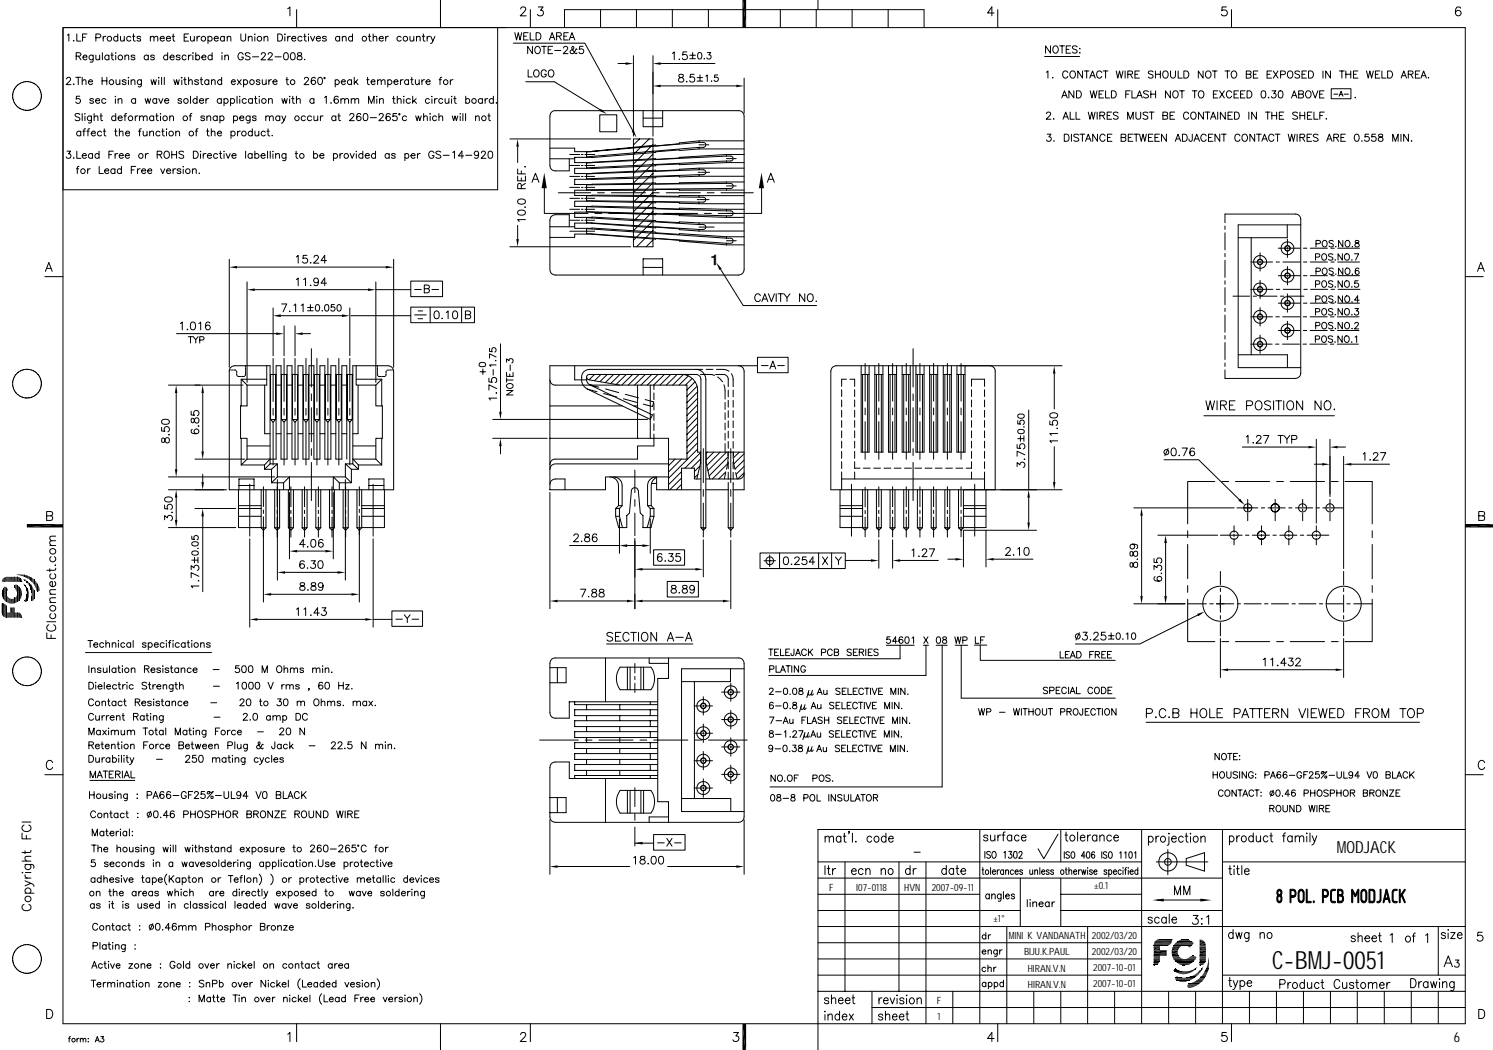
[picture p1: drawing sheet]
<svg xmlns="http://www.w3.org/2000/svg" width="398mm" height="280mm" viewBox="0 0 398 280" stroke-linecap="round" stroke-linejoin="round" font-family="sans-serif">
<defs><g id="words">
<text font-size="6.7" x="339.1" y="258.2">C-BMJ-0051</text>
<text font-size="4.4" x="356.4" y="227.4">MODJACK</text>
<text font-size="3.9" x="189.4" y="70.8">1</text>
<text font-size="3.7" x="387.5" y="277.6">6</text>
<g font-size="2.7">
<text x="221" y="237.5">F</text>
<text x="228.3" y="237.5">I07-0118</text>
<text x="241.1" y="237.5">HVN</text>
<text x="248.4" y="237.4">2007-09-11</text>
<text x="291.7" y="236.9">±0.1</text>
<text x="264.8" y="245.9">±1°</text>
<text x="268.9" y="250.3">MINI K VANDANATH</text>
<text x="291.1" y="250.2">2002/03/20</text>
<text x="273" y="254.6">BIJU.K.PAUL</text>
<text x="291.1" y="254.5">2002/03/20</text>
<text x="274" y="259">HIRAN.V.N</text>
<text x="274" y="263.3">HIRAN.V.N</text>
<text x="291.4" y="258.8">2007-10-01</text>
<text x="291.4" y="263.2">2007-10-01</text>
<text x="249.8" y="267.6">F</text>
<text x="249.9" y="271.9">1</text>
</g>
</g></defs>
<g fill="none" stroke="#000" stroke-width=".27">
<path d="M117.4 -.1v7.5M218 -.1v2.7M16.8 7.4h373.8v265.5h-373.8zM17.9 9.4l.5-.3v1.9M19.5 10.9h.3zM20.3 15l1.1-.1 .2-.5-.5-.4h-.8v2M20.5 9.1v1.9h1.1M20.9 15l.7 1M22 9.9h.8M22.1 15.2h1.1a.58 .58 0 0 0-.9-.5 .58 .58 0 0 0-.1 1l.3 .3 .7-.3M23.2 9.1h-1.2v1.9M24.8 14.7v1.7l-.3 .2-.5-.1"/>
<path d="M24.8 15a.61 .61 0 0 0-.9-.1 .61 .61 0 0 0 0 .9 .61 .61 0 0 0 .9-.1M25.6 14.7v.9a.47 .47 0 0 0 .7 .3l.3-.3M25.6 10.1l1.1-.2 .2-.5-.5-.3h-.8v1.9M26.6 14.7v1.3M27.3 14v2M27.5 9.7v1.3M28.2 9.7a.58 .58 0 0 0-.7 .5M29 15a.61 .61 0 0 0-.9-.1 .61 .61 0 0 0 0 .9 .61 .61 0 0 0 .9-.1M29 14.7v1.3M29.6 14.7h.6M29.8 14v1.6l.5 .4M30.8 14.1h.1z"/>
<path d="M30.8 14.8v1.2M31.4 9.9a.62 .62 0 0 0-.9 0 .62 .62 0 0 0 0 .9 .62 .62 0 0 0 .9-.1M31.4 9.1v1.9M32.1 9.7l.1 1.2 .5 .1 .4-.4M33.1 9.7v1.3M33.3 15.1l.5-.4 .4 .1 .1 1.2M33.3 14.7v1.3M34.9 9.9a.62 .62 0 0 0-.9 0 .62 .62 0 0 0 0 .9 .62 .62 0 0 0 .9-.1M35.3 9.7h.7M35.6 9.1v1.5l.1 .3 .4 .1M36 15a.48 .48 0 0 0-.6-.3 .48 .48 0 0 0-.4 .4l.8 .3 .2 .3-.4 .3-.6-.3M37.5 9.9l-.3-.2-.6 .1v.4l.8 .2 .1 .3-.3 .3-.7-.3"/>
<path d="M39.5 15a.61 .61 0 0 0-.9-.1 .61 .61 0 0 0 0 .9 .61 .61 0 0 0 .9-.1M39.5 14.7v1.3M40.1 10.1l.4-.4 .5 .1v1.2M40.1 9.7v1.3M41 10.1l.5-.4 .5 .1 .1 1.2M41.1 15a.53 .53 0 0 0-.5-.3 .53 .53 0 0 0-.4 .3l.9 .6-.3 .4-.6-.3M42.7 10.2h1.1a.62 .62 0 0 0-.7-.5 .62 .62 0 0 0-.5 .7 .62 .62 0 0 0 .6 .6l.6-.3M44.4 10.2h1.1a.6 .6 0 0 0-.9-.5 .6 .6 0 0 0-.2 1l.4 .3 .7-.3M44.7 15a.61 .61 0 0 0-.9-.1 .61 .61 0 0 0 0 .9 .61 .61 0 0 0 .9-.1M44.7 14v2M45.3 15.2h1.1a.61 .61 0 0 0-.6-.5 .61 .61 0 0 0-.6 .7 .61 .61 0 0 0 .6 .6l.6-.3M45.9 9.7h.6"/>
<path d="M46.2 9.1v1.5l.1 .3 .3 .1M48 15a.57 .57 0 0 0-1 0l.9 .4 .1 .2-.1 .3-.3 .1-.6-.3M49.1 9.9h.7M49.6 15a.59 .59 0 0 0-.9-.1 .59 .59 0 0 0 0 .9 .59 .59 0 0 0 .9-.1M50.2 14.7v1.3M50.3 9.1h-1.2v1.9h1.2M50.8 9.7l.1 1.2 .4 .1 .5-.4M51 14.7a.64 .64 0 0 0-.8 .5M51.3 14.1h.2zM51.4 14.8v1.2M51.8 9.7v1.3M52.2 15a.59 .59 0 0 1 .9-.1 .59 .59 0 0 1 0 .9 .59 .59 0 0 1-.9-.1"/>
<path d="M52.2 14v2M52.5 9.7v1.3M53.3 9.7a.64 .64 0 0 0-.8 .5M53.8 15.2h1.1a.58 .58 0 0 0-.8-.5 .58 .58 0 0 0-.2 1l.4 .3 .6-.3M55.4 9.9a.62 .62 0 0 1 .9 0 .62 .62 0 0 1 0 .9 .62 .62 0 0 1-.9-.1M55.4 9.7v1.9M56.5 15a.61 .61 0 0 0-.9-.1 .61 .61 0 0 0 0 .9 .61 .61 0 0 0 .9-.1M56.5 14v2M57.1 10.2h1.1a.62 .62 0 0 0-.7-.5 .62 .62 0 0 0-.5 .7 .62 .62 0 0 0 .6 .6l.6-.3M59.1 14.1h.2zM59.2 14.8v1.2M59.8 9.9a.6 .6 0 0 0-.9 0 .6 .6 0 0 0 0 .9 .6 .6 0 0 0 .9-.1"/>
<path d="M59.8 9.7v1.3M59.9 15.1l.5-.4 .4 .1 .1 1.2M59.9 14.7v1.3M60.6 10.1l.4-.4 .5 .1v1.2M60.6 9.7v1.3M64.2 9.1v1.3a.64 .64 0 0 0 .6 .6 .64 .64 0 0 0 .7-.6v-1.3M64.8 14.5v-.2a.66 .66 0 0 0-1-.2 .92 .92 0 0 0-.4 1.3 .92 .92 0 0 0 1.4 .3v-.5h-.4M66.2 10.1l.5-.4 .4 .1 .1 1.2M66.2 9.7v1.3M66.7 14.3a.7 .7 0 0 0-.7-.3 .7 .7 0 0 0-.6 .5l1.3 .9v.3l-.5 .3-.8-.3M67.3 15.1h1.6M67.8 9.1h.2z"/>
<path d="M67.9 9.8v1.2M69.7 14.5l.3-.5 .6 .1 .2 .3-.3 .7-.9 .9h1.3M70.4 10.1l.5-.4 .4 .1 .1 1.2M70.4 9.7v1.3M71.5 14.5l.3-.5 .6 .1 .2 .3-.3 .7-.9 .9h1.3M73.3 15.1h1.7M74 9.1h.7a1.02 1.02 0 0 1 .6 .9 1.02 1.02 0 0 1-.6 1h-.7zM75.8 14.1a.64 .64 0 0 1 1 .3v1.2a.61 .61 0 0 1-.6 .4 .61 .61 0 0 1-.5-.4l-.1-.7zM75.8 9.1h.3zM75.9 9.8v1.2M76.7 2.3l.6-.4v2.3M76.7 9.7v1.3"/>
<path d="M77.4 9.7a.58 .58 0 0 0-.7 .5M77.7 14.1a.64 .64 0 0 1 .9 .3v1.2a.61 .61 0 0 1-.6 .4 .61 .61 0 0 1-.5-.4l-.1-.7zM77.8 10.2h1.1v-.1a.6 .6 0 0 0-1-.2 .6 .6 0 0 0 0 .9 .6 .6 0 0 0 1-.1M79.1 2.6v4.8M79.4 14.1v.6l.8 .3a.53 .53 0 0 1 .1 .9l-.6 .1-.5-.4a.96 .96 0 0 1 1.1-.9l.1-.4a.73 .73 0 0 0-1-.2zM80.5 9.9a.62 .62 0 0 0-.9 0 .62 .62 0 0 0 0 .9 .62 .62 0 0 0 .9-.1M81 9.7h.6M81.1 15.9h.2zM81.2 9.1v1.5l.1 .3 .4 .1M82.2 9.1h.1zM82.2 9.8v1.2M82.8 9.7l.5 1.3 .6-1.3"/>
<path d="M84.3 10.2h1.1a.61 .61 0 0 0-.6-.5 .61 .61 0 0 0-.6 .7 .61 .61 0 0 0 .6 .6l.6-.3M87 9.9l-.4-.2-.6 .1v.4l.9 .2 .1 .3-.4 .3-.6-.3M90.5 9.9a.62 .62 0 0 0-.9 0 .62 .62 0 0 0 0 .9 .62 .62 0 0 0 .9-.1M90.5 9.7v1.3M91.3 10.1l.4-.4 .4 .1 .2 1.2M91.3 9.7v1.3M94 9.9a.6 .6 0 0 0-.9 0 .6 .6 0 0 0 0 .9 .6 .6 0 0 0 .9-.1M94 9.1v1.9M98.2 9.7h.6M98.5 9.1v1.5v.3l.4 .1M99.5 10.1l.4-.4 .5 .1v1.2M99.5 9.1v1.9"/>
<path d="M101.1 10.2h1.1a.61 .61 0 0 0-.7-.5 .61 .61 0 0 0-.5 .7 .61 .61 0 0 0 .5 .6l.7-.3M102.8 9.7v1.3M103.5 9.7l-.4 .1-.3 .4M106.9 9.9a.62 .62 0 0 0-.9 0 .62 .62 0 0 0 0 .9 .62 .62 0 0 0 .9-.1M109.3 9.7l.1 1.2 .4 .1 .5-.4M110.3 9.7v1.3M111 10.1l.5-.4 .4 .1 .1 1.2M111 9.7v1.3M112.6 9.7h.6M112.8 9.1v1.5l.1 .3 .4 .1M113.9 9.7v1.3M114.6 9.7a.58 .58 0 0 0-.7 .5"/>
<path d="M114.8 9.7l.6 1.3 .5-1.3M115.4 11l-.2 .3-.4 .3M132.7 7.4v43.2h-115.9v-43.2h118.1M136.8 11.5h19.1l12.8 23.3M137.2 8.7l.5 2 .5-2 .4 2 .5-2M138.8 2.4l.1-.3 .4-.2 .7 .2a.71 .71 0 0 1-.2 1l-1.1 1.1h1.6M139.6 9.6h.7M140.8 18.6v1.9h1.1M140.8 8.7h-1.2v2h1.2M141.3 8.7v2h1.1M141.4 2.6v4.8M141.9 12.4v1.9l-1.2-1.9v1.9"/>
<path d="M142.4 18.9l.2-.2a.9 .9 0 0 1 1.1 .9 .9 .9 0 0 1-1.1 .8l-.4-.6zM142.7 12.6a.87 .87 0 0 1 1.3 .2 .87 .87 0 0 1-.2 1.2 .87 .87 0 0 1-1.2-.1 .87 .87 0 0 1 .1-1.3zM142.9 8.7h.6a1.04 1.04 0 0 1 .7 1 1.04 1.04 0 0 1-.7 1h-.6zM143.5 1.9h1.3l-.7 .8a.8 .8 0 0 1 .6 1.3 .8 .8 0 0 1-1.4-.2M144.4 12.4h1.3M145 12.4v1.9M145.6 19.1a.69 .69 0 0 0-.8-.5 .69 .69 0 0 0-.5 .7v.5a.68 .68 0 0 0 .6 .7 .68 .68 0 0 0 .7-.7h-.5M146.1 13.3h.7M146.3 18.9l.2-.2a.9 .9 0 0 1 1.2 .9 .9 .9 0 0 1-1.2 .8l-.3-.6zM146.5 10.7l.7-2 .7 2M146.7 10h.9M147.3 12.4h-1.2v1.9h1.2"/>
<path d="M147.9 13.5h1.6M148.4 9.6h1.1l.1-.3-.1-.5-1.1-.1v2M149 9.6l.6 1.1M150.2 12.8l.4-.4h.3l.4 .3-.2 .7-1 .9h1.3M150.3 9.6h.7M150.5 7.4v-4.8h95.8v4.8M151.5 8.7h-1.2v2h1.2M151.8 10.7l.7-2 .7 2M152 10h.9M153.8 13.2l-.2-.2a1.28 1.28 0 0 1-1.5 1.2l-.1-.7 1-.7-.3-.4-.3 .2 .1 .5 .8 1.1 .4 .1 .1-.2M155.4 12.4h-.9l-.1 .8a.67 .67 0 0 1 1 0 .67 .67 0 0 1-.1 1 .67 .67 0 0 1-1-.3M160.1 2.6v4.8"/>
<path d="M164.7 16.9h2.1M168.9 14.9v21.4M169.7 2.6v4.8M174.1 14.9v21.4M176.1 16.9h14.5M179.2 14.2l.5-.4v2.1M179.2 2.6v4.8M181 15.8h.2zM181.1 19.9a.42 .42 0 0 0 .2 .7 .83 .83 0 0 1 1 .9 .7 .7 0 0 1-.9 .4 .7 .7 0 0 1-.4-.9l.9-.4a.45 .45 0 0 0 .2-.7zM183.1 13.8h-1l-.1 .9a.72 .72 0 0 1 1.1 0 .72 .72 0 0 1-.2 1.1 .72 .72 0 0 1-1-.3M183.9 14.7h1.5M183.9 15.7h1.5"/>
<path d="M184.6 14v1.5M185 19.8h-.9l-.2 .9a.73 .73 0 0 1 1.1 0 .73 .73 0 0 1-.1 1 .73 .73 0 0 1-1.1-.2M186.2 14.1a.58 .58 0 0 1 .8 .2l.1 .4a.76 .76 0 0 1-.7 1 1.18 1.18 0 0 1-.2-1.6zM186.6 20v1.5M187.7 15.6v.1zM188.6 14h.9l-.5 .6a.58 .58 0 0 1 .4 1 .58 .58 0 0 1-1-.2M188.8 2.6v4.8M191.3 20h-.8l-.1 .7a.61 .61 0 0 1 1 0 .61 .61 0 0 1-.2 .9 .61 .61 0 0 1-.8-.2M208 2.6v4.8M217.6 2.6v4.8M227.1 2.6v4.8M236.8 2.6v4.8"/>
<path d="M265 3.5h-1.7l1.1-1.6v2.3M266 2.6v4.8M278.5 15.1h9.3M278.9 19.3l.4-.4v1.9M280 12.2v2l-1.3-2v2M281 12.3a.94 .94 0 0 1 1.1 .8 .94 .94 0 0 1-.9 1.1 1.17 1.17 0 0 1-.2-1.9zM282.5 12.2h1.2M283.1 12.2v2M284.2 13.2h.7M284.6 19.3a.7 .7 0 0 0-.8-.4 .7 .7 0 0 0-.5 .7v.5a.69 .69 0 0 0 .5 .7 .69 .69 0 0 0 .8-.4M285.4 19.2l.2-.2a.9 .9 0 0 1 1.1 .9 .9 .9 0 0 1-1.1 .8 1.14 1.14 0 0 1-.2-1.5zM285.4 12.2h-1.2v2h1.2"/>
<path d="M287.1 12.5a.7 .7 0 0 0-.7-.3 .7 .7 0 0 0-.5 .5l.1 .3 1 .4 .1 .5a.8 .8 0 0 1-1.2 0M287.9 12.9v.2zM287.9 14v.2zM288.6 18.9v1.9l-1.3-1.9v1.9M289 18.9h1.3M289.7 18.9v1.9M293.7 19.3a.7 .7 0 0 0-.8-.4 .7 .7 0 0 0-.6 .7v.5a.69 .69 0 0 0 .6 .7 .69 .69 0 0 0 .8-.4M294.1 18.9h1.2M294.7 18.9v1.9M297.5 18.9l.5 1.9 .4-1.9 .5 1.9 .5-1.9M299.9 18.9v1.9M300.6 19.8l1.1-.1 .2-.2-.1-.4-1.2-.2v1.9"/>
<path d="M301.3 19.8l.6 1M302.5 19.8h.8M303.7 18.9h-1.2v1.9h1.2M307.4 19.2l-.5-.3-.8 .3 .1 .3 1 .5 .2 .5a.78 .78 0 0 1-1.3 0M308 19.8h1.3M308 18.9v1.9M309.3 18.9v1.9M310.3 19a.9 .9 0 0 1 1.1 .9 .9 .9 0 0 1-1.1 .8l-.3-.6v-.8zM312 18.9v1.4a.66 .66 0 0 0 .7 .5 .66 .66 0 0 0 .6-.5v-1.4M314.1 18.9v1.9h1.1M315.6 18.9h.7a1.02 1.02 0 0 1 .6 1 1.02 1.02 0 0 1-.6 .9h-.7zM320.7 18.9v1.9l-1.3-1.9v1.9"/>
<path d="M321.7 19a.9 .9 0 0 1 1.2 .9 .9 .9 0 0 1-1.2 .8l-.4-.6 .1-.8zM323.2 18.9h1.3M323.8 18.9v1.9M326.5 18.9h1.3M326.9 1.9h-1.1l-.1 1a.85 .85 0 0 1 1.3 0 .85 .85 0 0 1-.2 1.2 .85 .85 0 0 1-1.2-.3M327.2 18.9v1.9M328.3 2.6v4.8M328.4 19.2l.2-.2a.9 .9 0 0 1 1.1 .9 .9 .9 0 0 1-1.1 .8l-.4-.6zM332.2 19.8l1.1-.1 .2-.2-.1-.4-1.2-.2v1.9l1.2-.2v-.6l-.4-.2M334.1 19.8h.7M335.3 18.9h-1.2v1.9h1.2M337.8 19.8h.7"/>
<path d="M338.9 18.9h-1.1v1.9h1.1M339.4 18.9l1.3 1.9M340.7 18.9l-1.3 1.9M341.4 19.9l1.1-.2v-.6l-1.1-.2v1.9M343.5 19a.9 .9 0 0 1 1.2 .9 .9 .9 0 0 1-1.2 .8l-.3-.6 .1-.8zM346.4 19.2l-.4-.3-.8 .3 .1 .4 1 .4 .1 .5a.78 .78 0 0 1-1.2 0M347.1 19.8h.7M348.3 18.9h-1.2v1.9h1.2M348.8 18.9h.6a1 1 0 0 1 .8 1 1 1 0 0 1-.8 .9h-.6zM352.7 18.9v1.9M354.7 18.9v1.9l-1.3-1.9v1.9M357 18.9h1.3"/>
<path d="M357.7 18.9v1.9M358.8 19.8h1.3M358.8 18.9v1.9M360.1 18.9v1.9M360.8 19.8h.7M362 18.9h-1.2v1.9h1.2M364.3 18.9l.4 1.9 .5-1.9 .4 1.9 .5-1.9M366.6 19.8h.8M367.8 18.9h-1.2v1.9h1.2M368.4 18.9v1.9h1.1M369.9 18.9h.7a1.02 1.02 0 0 1 .6 1 1.02 1.02 0 0 1-.6 .9h-.7zM375.4 19.8l1.1-.1 .2-.2-.1-.4-1.2-.2v1.9"/>
<path d="M376 19.8l.7 1M377.3 19.8h.7M378.5 18.9h-1.2v1.9h1.2M389.4 2.2a.74 .74 0 0 0-1-.3 1.33 1.33 0 0 0 .4 2.3 .75 .75 0 0 0 .7-.8 .75 .75 0 0 0-.8-.7 .75 .75 0 0 0-.7 .8M3.4 25.8v.1M3.4 26.2l.1 .2M3.4 24.9v.8M3.4 26v.2M3.5 24.7l-.1 .2M3.5 26.4l.1 .4M3.5 24.5v.2M3.6 24.3l-.1 .2"/>
<path d="M3.6 26.8v.2M3.7 24.1l-.1 .1M3.7 27v.2M3.8 23.9l-.1 .1M3.8 27.3l.1 .3M3.8 23.7v.2M4 27.6l.1 .1M4 23.5l-.1 .2M4.1 23.4l-.1 .1M4.1 27.8l.1 .1M4.2 28l.1 .1M4.3 28.1l.3 .3"/>
<path d="M4.5 22.9l-.4 .4M4.6 22.7v.1M4.6 28.4l.2 .1M4.8 28.6l.1 .1M5 28.7l.3 .2M5.2 22.3l-.5 .4M5.4 22.3h-.2M5.4 28.9l.1 .1M5.5 22.1l-.1 .1M5.5 29l.2 .1M5.7 29.1l.2 .1M5.9 22l-.3 .1"/>
<path d="M5.9 29.2l.4 .1M6.1 21.9l-.1 .1M6.3 21.8l-.1 .1M6.3 29.3h.2M6.5 21.8h-.1M6.5 29.4h.2M6.6 21.8h.2M6.8 29.4h.6M7 21.8h-.2M7.1 21.8h.1M7.3 21.8h.1M7.5 21.8h.1"/>
<path d="M7.6 29.4h-.2M7.7 21.8h.1M7.9 21.8h.1M8.1 21.9h.1M8.2 29.3l-.6 .1M8.3 21.9l.2 .1M8.4 29.2h-.2M8.5 22h.2M8.6 29.2h-.1M8.7 22.1h.1M8.8 29.1h-.1M8.9 22.2l.3 .1"/>
<path d="M9 28.9l-.2 .1M9.2 28.9h-.2M9.3 22.4l.1 .1M9.3 28.7l-.1 .1M9.5 22.5l.1 .1M9.6 22.6l.1 .1M9.8 22.8l.1 .1M9.8 28.4l-.4 .3M9.9 22.9l.2 .1M10 28.2l-.1 .1M10.1 23.1l.1 .1M10.2 23.3l.2 .2"/>
<path d="M10.3 27.8l-.2 .3M10.4 27.7l-.1 .1M10.5 23.6v.1M10.5 27.5l-.1 .1M10.6 23.8l.1 .1M10.6 27.3l-.1 .1M10.7 24v.1M10.7 27.1v.2M10.7 24.2l.1 .1M10.8 26.9l-.1 .1M10.8 24.4l.1 .1M10.8 26.7v.1"/>
<path d="M10.9 24.6v.1M10.9 26.5v.1M11 24.8v.1M11 25.9l-.1 .5M11 25v.1M11 25.2v.1M11 25.4v.2M11 25.6v.2M11 25.6h.1M17.7 21.1l.4-.5h.4l.3 .4-.2 .6-1 1h1.3M19.5 22.4h.3zM20.2 20.6h1.3"/>
<path d="M20.9 20.6v2M21.3 30.6a.71 .71 0 0 0-.7-.4 .71 .71 0 0 0-.6 .5l1.3 .9v.3l-.5 .3-.8-.3M21.3 25.6h-.9l-.1 .8a.67 .67 0 0 1 1 .1 .67 .67 0 0 1-.2 1 .67 .67 0 0 1-.9-.3M21.5 35.3a.61 .61 0 0 0-.9-.1 .61 .61 0 0 0 0 .9 .61 .61 0 0 0 .9-.1M21.5 35v1.2M21.9 21.6l.5-.4 .4 .2 .1 1.2M21.9 20.6v2M21.9 30.3v1.9M22.1 35h.6M22.5 30.3h.2zM22.6 31v1.2M22.8 34.3l-.4 .1-.1 .3v1.5"/>
<path d="M23.1 35h.7M23.6 21.8h1.1a.63 .63 0 0 0-.8-.4 .63 .63 0 0 0-.4 .8 .63 .63 0 0 0 .8 .4l.4-.3M23.9 34.3l-.4 .1-.1 .3v1.5M24.3 35.5h1.1a.61 .61 0 0 0-.6-.5 .61 .61 0 0 0-.6 .6 .61 .61 0 0 0 .6 .6l.6-.2M24.4 30.9l-.1 1.7-.3 .2-.4-.1M24.4 31.2a.61 .61 0 0 0-.9-.1 .61 .61 0 0 0 0 .9 .61 .61 0 0 0 .9-.1M24.9 26.5l-.3-.2-.7 .2 .3 .3 .6 .2 .1 .3a.53 .53 0 0 1-.5 .3 .53 .53 0 0 1-.5-.3M25.1 31.3l.5-.4 .4 .1 .1 1.2M25.1 30.3v1.9M25.5 26.8h1.1a.61 .61 0 0 0-.7-.5 .61 .61 0 0 0-.5 .7 .61 .61 0 0 0 .5 .6l.7-.3M26.7 30.9h.6M26.9 30.3v1.5l.1 .3 .4 .1"/>
<path d="M27.1 35.3a.61 .61 0 0 0-.9-.1 .61 .61 0 0 0 0 .9 .61 .61 0 0 0 .9-.1M27.2 20.6v2M27.2 21.5h1.3M27.5 35h.7M27.8 34.3v1.6l.1 .2 .4 .1M28.2 26.5a.61 .61 0 0 0-.9-.1 .61 .61 0 0 0 0 .9 .61 .61 0 0 0 .9 0M28.5 20.6v2M30.6 35h.6M30.7 25.7h.1zM30.8 26.4v1.2M30.8 34.3v1.6l.1 .2 .4 .1M30.8 31.2a.61 .61 0 0 0-.9-.1 .61 .61 0 0 0 0 .9 .61 .61 0 0 0 .9-.1"/>
<path d="M30.8 30.3v1.9M30.9 21.2l.2 1.2 .4 .2 .4-.4M31.5 31.4h1.1a.62 .62 0 0 0-.7-.5 .62 .62 0 0 0-.5 .7 .62 .62 0 0 0 .5 .6l.7-.3M31.5 26.6l.3-.2a.44 .44 0 0 1 .7 .2v1M31.5 26.3v1.3M31.8 35.3l.5-.3h.4l.1 1.2M31.8 34.3v1.9M31.9 21.2v1.4M33 30.9h.7M33.5 35.5h1a.58 .58 0 0 0-.8-.5 .58 .58 0 0 0-.1 1l.3 .2 .6-.2M33.6 21.5a.57 .57 0 0 0-1 0l.9 .5 .1 .3a.57 .57 0 0 1-1 0M33.8 30.3h-.4l-.1 .3v1.6"/>
<path d="M34.2 20.6v.2zM34.2 21.4v1.2M35 21.6l.4-.4 .5 .2 .1 1.2M35 21.2v1.4M36.1 30.9v1.3M36.1 26.5a.61 .61 0 0 0-.9-.1 .61 .61 0 0 0 0 .9 .61 .61 0 0 0 .9 0M36.1 26.3v1.3M36.8 30.9a.58 .58 0 0 0-.7 .5M36.9 35h.6M37.2 31.3l.5-.4 .4 .1 .1 1.2M37.2 30.9v1.3M37.7 34.3l-.4 .1-.1 .3v1.5"/>
<path d="M37.7 21.2v1.5l-.4 .5-.4-.1M37.7 21.5a.61 .61 0 0 0-.9-.1 .61 .61 0 0 0 0 1 .61 .61 0 0 0 .9-.1M38.2 35l.1 1.1a.63 .63 0 0 0 .9-.2M38.2 31.3l.5-.4 .4 .1 .1 1.2M38.7 26.3l.4 1.3 .3-1.3 .4 1.3 .4-1.3M39.2 35v1.2M39.9 35.3l.5-.3h.4l.1 1.2M39.9 35v1.2M40.2 21.2l.4 1.4 .4-1.4 .3 1.4 .4-1.4M41 31.2a.61 .61 0 0 0-.9-.1 .61 .61 0 0 0 0 .9 .61 .61 0 0 0 .9-.1M41 30.9v1.3M41.5 30.9h.7"/>
<path d="M41.8 30.3v1.5l.1 .3 .3 .1M41.8 26.5a.59 .59 0 0 0-.9 0 .59 .59 0 0 0 0 .8 .59 .59 0 0 0 .9 0M41.8 26.3v1.3M42.3 20.6v.2zM42.3 26.3l.6 1.3 .5-1.3M42.3 21.4v1.2M42.7 35.3a.61 .61 0 0 0-.9-.1 .61 .61 0 0 0 0 .9 .61 .61 0 0 0 .9-.1M42.7 30.3h.2zM42.8 31v1.2M43.1 20.6v2M43.1 35h.7M43.4 34.3v1.6l.1 .2 .3 .1"/>
<path d="M43.8 20.6v2M43.9 26.8h1.1a.62 .62 0 0 0-.7-.5 .62 .62 0 0 0-.5 .7 .62 .62 0 0 0 .6 .6l.6-.3M44.4 34.3v.2zM44.4 35v1.2M45.2 31.3l.5-.4 .4 .1 .2 1.2M45.2 30.9v1.3M46.3 21.2l.4 1.4 .4-1.4 .3 1.4 .4-1.4M46.8 35.3l.5-.3h.4l.2 1.2M46.8 35v1.2M48.4 26.5l-.3-.2-.7 .2 .3 .3 .6 .2 .1 .3a.53 .53 0 0 1-.5 .3 .53 .53 0 0 1-.5-.3M48.5 20.6v.2zM48.5 21.4v1.2"/>
<path d="M49 21.2h.6M49.3 20.6v1.6v.2l.4 .2M50.3 21.6l.4-.4 .5 .2 .1 1.2M50.3 20.6v2M50.4 30.9h.7M50.8 25.6v2M51.2 30.3h-.4l-.1 .3v1.6M52.1 35h.6M52.5 26.5a.61 .61 0 0 0-.9-.1 .61 .61 0 0 0 0 .9 .61 .61 0 0 0 .9 0M52.5 25.6v2M52.8 34.3l-.4 .1-.1 .3v1.5M52.9 21.5a.57 .57 0 0 0-1 0l.9 .5 .1 .3a.57 .57 0 0 1-1 0"/>
<path d="M53.2 26.8h1.1a.61 .61 0 0 0-.7-.5 .61 .61 0 0 0-.6 .7 .61 .61 0 0 0 .6 .6l.7-.3M53.4 21.2h.6M53.6 20.6v1.6l.1 .2 .4 .2M54.5 31.2a.53 .53 0 0 0-.5-.3 .53 .53 0 0 0-.5 .3l1 .6-.3 .4-.7-.3M54.9 26.3v1.3M55.1 35h.6M55.1 31.3l.5-.4 .5 .1 .1 1.2M55.1 30.9v1.3M55.3 34.3v1.6l.1 .2 .4 .1M55.6 26.3l-.4 .1-.3 .4M55.7 21.5a.61 .61 0 0 0-1-.1 .61 .61 0 0 0 0 1 .61 .61 0 0 0 1-.1M55.7 21.2v1.4"/>
<path d="M56.3 35.3l.5-.3h.4l.1 1.2M56.3 34.3v1.9M56.4 21.6l.4-.4 .5 .2v1.2M56.4 21.2v1.4M57.9 31.2a.61 .61 0 0 0-.9-.1 .61 .61 0 0 0 0 .9 .61 .61 0 0 0 .9-.1M57.9 30.9v1.3M57.9 35.5h1.1a.61 .61 0 0 0-.6-.5 .61 .61 0 0 0-.6 .6 .61 .61 0 0 0 .6 .6l.6-.2M58.6 31.2a.61 .61 0 0 1 .9-.1 .61 .61 0 0 1 0 .9 .61 .61 0 0 1-.9-.1M58.6 30.9v1.9M59 26.5a.61 .61 0 0 0-.9-.1 .61 .61 0 0 0 0 .9 .61 .61 0 0 0 .9 0M59 26.3v1.3M59.1 21.5a.61 .61 0 0 0-.9-.1 .61 .61 0 0 0 0 1 .61 .61 0 0 0 .9-.1"/>
<path d="M59.1 20.6v2M59.7 26.5a.61 .61 0 0 1 .9-.1 .61 .61 0 0 1 0 .9 .61 .61 0 0 1-.9 0M59.7 26.3v1.9M61.5 26.5a.61 .61 0 0 1 .9-.1 .61 .61 0 0 1 0 .9 .61 .61 0 0 1-.9 0M61.5 26.3v1.9M61.6 35.3a.61 .61 0 0 1 .9-.1 .61 .61 0 0 1 0 .9 .61 .61 0 0 1-.9-.1M61.6 35v1.9M61.7 21.8h1a.58 .58 0 0 0-.8-.5 .58 .58 0 0 0-.1 1 .53 .53 0 0 0 .4 .3 .53 .53 0 0 0 .5-.3M62.3 31.2a.61 .61 0 0 1 .9-.1 .61 .61 0 0 1 0 .9 .61 .61 0 0 1-.9-.1M62.3 30.9v1.9M63.2 25.6v2M63.3 21.2l1 1.4"/>
<path d="M63.3 35v1.2M63.8 25.7h.2zM63.9 31.4h1.1a.62 .62 0 0 0-.7-.5 .62 .62 0 0 0-.5 .7 .62 .62 0 0 0 .6 .6l.6-.3M63.9 26.4v1.2M64.1 35a.64 .64 0 0 0-.8 .5M64.3 21.2l-1 1.4M64.9 21.5a.61 .61 0 0 1 .9-.1 .61 .61 0 0 1 0 1 .61 .61 0 0 1-.9-.1M64.9 21.2v2M65.6 26.5a.61 .61 0 0 0-.9-.1 .61 .61 0 0 0 0 .9 .61 .61 0 0 0 .9 0M66.7 30.9v1.5l-.4 .4-.5-.1M66.7 31.2a.61 .61 0 0 0-.9-.1 .61 .61 0 0 0 0 .9 .61 .61 0 0 0 .9-.1M67.3 35.3a.61 .61 0 0 0-1-.1 .61 .61 0 0 0 0 .9 .61 .61 0 0 0 1-.1"/>
<path d="M67.3 34.3v1.9M67.3 26.5a.61 .61 0 0 0-.9-.1 .61 .61 0 0 0 0 .9 .61 .61 0 0 0 .9 0M67.3 26.3v1.3M67.8 26.3h.7M68 35v.9a.44 .44 0 0 0 .7 .2l.3-.2M68.1 25.6v1.6l.1 .3 .4 .1M68.3 31.2a.53 .53 0 0 0-.5-.3 .53 .53 0 0 0-.5 .3l1 .6-.4 .4-.6-.3M69 35v1.2M69 25.7h.2zM69.1 26.4v1.2M69.3 21.5a.53 .53 0 0 0-.5-.3 .53 .53 0 0 0-.5 .3l.7 .4 .3 .4a.53 .53 0 0 1-.5 .3 .53 .53 0 0 1-.5-.3M69.9 21.2l.1 1.2 .5 .2 .4-.4"/>
<path d="M70.7 35.3a.61 .61 0 0 0-.9-.1 .61 .61 0 0 0 0 .9 .61 .61 0 0 0 .9-.1M70.9 31.3l.4-.4 .4 .1 .1 1.2M70.9 30.9v1.3M70.9 21.2v1.4M71.1 35h.7M71.4 34.3v1.6l.1 .2 .4 .1M71.6 26.6a.67 .67 0 0 1 .9-.2l.1 1.2M71.6 26.3v1.3M71.7 21.2v1.4M71.8 31.3l.5-.4 .5 .1v1.2M72.4 21.2l-.4 .2-.3 .4M72.5 36.1h.1z"/>
<path d="M72.8 21.8h1.1a.63 .63 0 0 0-.8-.4 .63 .63 0 0 0-.4 .8 .63 .63 0 0 0 .8 .4l.4-.3M74.6 31.2a.61 .61 0 0 0-.9-.1 .61 .61 0 0 0 0 .9 .61 .61 0 0 0 .9-.1M74.6 30.9v1.3M75.1 30.9l.6 1.3 .5-1.3M75.1 26.3l.4 1.3 .3-1.3 .4 1.3 .4-1.3M75.7 32.2l-.4 .5-.3 .1M76.2 21.2h.7M76.5 20.6v1.6l.1 .2 .3 .2M77.2 25.6v.2zM77.2 26.4v1.2M77.8 26.3h.6M78 25.6v1.6l.1 .3 .4 .1"/>
<path d="M79 26.6l.5-.3 .5 .1v1.2M79 25.6v2M81.1 21.1l.4-.5h.4l.3 .4v.4l-1.1 1.2h1.2M81.4 31.2a.61 .61 0 0 0-.9-.1 .61 .61 0 0 0 0 .9 .61 .61 0 0 0 .9-.1M83 31.2a.61 .61 0 0 0-.9-.1 .61 .61 0 0 0 0 .9 .61 .61 0 0 0 .9-.1M83.7 30.9l.1 1.2 .4 .1 .5-.4M83.7 26.5a.61 .61 0 0 0-.9-.1 .61 .61 0 0 0 0 .9 .61 .61 0 0 0 .9 0M83.7 26.3v1.3M84.1 20.9l-.1-.2a.59 .59 0 0 0-1 .3 1.16 1.16 0 0 0 .5 1.6 .6 .6 0 0 0 .7-.6 .6 .6 0 0 0-.6-.6 .6 .6 0 0 0-.6 .5M84.7 30.9v1.3M84.9 20.7a.59 .59 0 0 1 1 .3l.1 .5a.83 .83 0 0 1-.8 1.1 1.25 1.25 0 0 1-.3-1.9zM85.4 30.9v1.3"/>
<path d="M86.1 30.9a.58 .58 0 0 0-.7 .5M86.4 20.7h.2v.2h-.2zM86.5 26l.5-.4v2M88.3 27.3v.3zM89.4 21.5a.61 .61 0 0 1 .9-.1 .61 .61 0 0 1 0 1 .61 .61 0 0 1-.9-.1M89.4 21.2v2M89.5 31.2a.61 .61 0 0 0-.9-.1 .61 .61 0 0 0 0 .9 .61 .61 0 0 0 .9-.1M89.5 30.9v1.3M90.1 30.9h.6M90.2 25.9l-.1-.2a.67 .67 0 0 0-1 .3 1.13 1.13 0 0 0 .5 1.6 .6 .6 0 0 0 .7-.6 .6 .6 0 0 0-.6-.6 .6 .6 0 0 0-.6 .5M90.3 30.3v1.5l.1 .3 .4 .1M90.9 26.6l.3-.2a.44 .44 0 0 1 .7 .2v1"/>
<path d="M90.9 26.3v1.3M91 21.8h1.1a.61 .61 0 0 0-1-.4 .61 .61 0 0 0 .2 1 .49 .49 0 0 0 .8-.1M91.9 26.6a.63 .63 0 0 1 .9-.2l.1 1.2M93.2 30.7l.4-.4h.5l.2 .3-.2 .7-.9 .9h1.2M93.6 26.6l.5-.3 .4 .1 .1 1.2M93.6 26.3v1.3M93.7 21.5a.61 .61 0 0 0-.9-.1 .61 .61 0 0 0 0 1 .61 .61 0 0 0 .9-.1M93.7 21.2v1.4M94.4 20.6v2M94.6 26.6l.5-.3 .4 .1 .1 1.2M94.8 21.8l.6 .8M95.4 21.2l-1 1"/>
<path d="M96.2 30.6l-.1-.3a.64 .64 0 0 0-.9 .3v1.3a.6 .6 0 0 0 .9 .1 .6 .6 0 0 0-.2-.9 .6 .6 0 0 0-.8 .4M97.1 30.3a.64 .64 0 0 1 .9 .3v1.2a.61 .61 0 0 1-.6 .4 .61 .61 0 0 1-.5-.4l-.1-.7zM97.7 21.2h.7M98 20.6v1.6l.1 .2 .4 .2M98.2 27.6v-2l.8 2 .7-2v2M98.7 31.4h1.7M98.9 21.8h1.1a.58 .58 0 0 0-.9-.5 .58 .58 0 0 0-.1 1 .53 .53 0 0 0 .5 .3 .53 .53 0 0 0 .5-.3M100.4 25.6v.2zM100.4 26.4v1.2M100.7 21.6l.4-.4 .4 .2 .1 1.2M100.7 21.2v1.4M101.1 30.7l.4-.4h.5l.2 .3-.3 .7-.9 .9h1.3"/>
<path d="M101.2 26.6l.4-.3 .5 .1 .1 1.2M101.2 26.3v1.3M101.6 21.6l.5-.4 .5 .2v1.2M103.4 21.5a.61 .61 0 0 1 .9-.1 .61 .61 0 0 1 0 1 .61 .61 0 0 1-.9-.1M103.4 21.2v2M104 30.6l-.1-.3a.64 .64 0 0 0-.9 .3v1.3a.6 .6 0 0 0 .9 .1 .6 .6 0 0 0-.2-.9 .6 .6 0 0 0-.8 .4M104.6 26.3h.7M104.9 25.6v1.6l.1 .3 .4 .1M105 21.8h1.1a.62 .62 0 0 0-.7-.5 .62 .62 0 0 0-.5 .7 .62 .62 0 0 0 .6 .6l.6-.3M105.7 30.3h-.9l-.1 .8a.67 .67 0 0 1 1 0 .67 .67 0 0 1-.1 1 .67 .67 0 0 1-1-.3M105.9 26.6l.3-.2a.44 .44 0 0 1 .7 .2v1M105.9 25.6v2"/>
<path d="M106.3 30.3h.3v.3h-.3zM106.8 21.2v1.4M107.5 21.2l-.5 .2-.2 .4M107.6 25.7h.1zM107.6 26.4v1.2M108.4 31.2a.61 .61 0 0 0-.9-.1 .61 .61 0 0 0 0 .9 .61 .61 0 0 0 .9-.1M108.9 21.5a.61 .61 0 0 0-.9-.1 .61 .61 0 0 0 0 1 .61 .61 0 0 0 .9-.1M108.9 21.2v1.4M109.4 26.5a.61 .61 0 0 0-.9-.1 .61 .61 0 0 0 0 .9 .61 .61 0 0 0 .9 0M109.5 21.2h.6M109.8 20.6v1.6l.4 .4M110 25.6v2"/>
<path d="M110.4 26.8l.6 .8M110.7 21.2l.2 1.2 .4 .2 .4-.4M110.8 30.9l.4 1.3 .3-1.3 .4 1.3 .4-1.3M110.9 26.3l-.9 .9M111.7 21.2v1.4M112.5 21.2v1.4M112.9 31.3l.5-.4 .4 .1 .1 1.2M112.9 30.3v1.9M113.2 21.2l-.4 .2-.3 .4M113.6 21.8h1.1a.63 .63 0 0 0-.8-.4 .63 .63 0 0 0-.4 .8 .63 .63 0 0 0 .8 .4l.4-.3M114.5 26.5a.59 .59 0 0 0-.9 0 .59 .59 0 0 0 0 .8 .59 .59 0 0 0 .9 0M114.5 30.3h.3z"/>
<path d="M114.7 31v1.2M115 25.7h.2zM115.1 26.4v1.2M115.9 26.3v1.3M116.4 31.2a.59 .59 0 0 0-.9-.1 .59 .59 0 0 0 0 .9 .59 .59 0 0 0 .9-.1M116.6 26.3a.58 .58 0 0 0-.7 .5M117 31.3l.5-.4 .4 .1 .1 1.2M117 30.3v1.9M117 21.2h.7M117.8 20.6l-.4 .1-.1 .3v1.6M118 26.5a.59 .59 0 0 0-.9 0 .59 .59 0 0 0 0 .8 .59 .59 0 0 0 .9 0M118.6 26.3l.2 1.2 .4 .1 .5-.4"/>
<path d="M119.7 26.3v1.3M120 21.2v1.4M120.3 25.7h.2zM120.4 26.4v1.2M120.6 30.9l.3 1.3 .4-1.3 .4 1.3 .3-1.3M120.8 21.2l-.5 .2-.3 .4M120.9 26.3h.7M121.2 25.6v1.6l.1 .3 .4 .1M122.7 30.3v.1zM122.7 31v1.2M123.4 30.3v1.9M124.1 30.3v1.9"/>
<path d="M124.1 26.5a.59 .59 0 0 1 .9 0 .59 .59 0 0 1 0 .8 .59 .59 0 0 1-.9 0M124.1 25.6v2M126.8 31.3l.4-.4 .5 .1v1.2M126.8 30.9v1.3M128.6 26.5a.61 .61 0 0 0-.9-.1 .61 .61 0 0 0 0 .9 .61 .61 0 0 0 .9 0M128.6 26.3v1.3M129.3 26.3v1.3M130 26.3l-.4 .1-.3 .4M130 30.9h.7M130.3 30.3v1.5l.1 .3 .4 .1M131.5 26.5a.61 .61 0 0 0-.9-.1 .61 .61 0 0 0 0 .9 .61 .61 0 0 0 .9 0M131.5 25.6v2"/>
<path d="M132.3 27.3v.3zM135.9 37h32.2M138 39.1v4.2M140.2 21.8h7.6l12.2 7.4M159.9 30.6h4.5v4.5h-4.5zM168.9 37h5.2v28.8h-5.2zM170.5 37l-1.6 1.6M171.4 29.5v4.3h5.2v-4.3M171.4 31.5h5.2M173 37l-4.1 4.2M174.1 38.6l-5.2 5.1M176.1 22.9h20.2"/>
<path d="M183 21.7v.2zM185.8 20.7h1.5M185.8 21.6h1.5M186.3 39.7l-5.2 .4v-.1l-23.3 2-4.6-.1v1.4h4.6l17-1v.2l18.9-1.3M186.3 37.5l-5.2 .6v.2l-6.3 .6v-.2l-17 1.7h-4.6v-.9h-6.6M186.3 38h1.2a.66 .66 0 0 1 .7 .6 .66 .66 0 0 1-.7 .7h-1.2v.4M186.3 38l-29.9 2.5M186.3 39.7h12.1M186.3 38.6h1.1M186.4 39.3l-30 2.5M187.6 38.6h.1M187.9 38.6h1.1"/>
<path d="M188.2 20.3l.3-.3v1.7M189.7 21.5v.2zM198.4 37.5h-12.1v.5M198.4 20.8v9.4M279 30.3l.3-.4 .6 .1 .2 .3-.3 .6-.9 .9h1.2M279.1 35.8h1l-.5 .7a.64 .64 0 0 1 .6 .6 .64 .64 0 0 1-.5 .7 .64 .64 0 0 1-.7-.5M280.5 20.7h.2zM280.8 31.7h.2zM281 37.5v.2zM283 26.1l.7-1.9 .8 1.9M283.3 25.5h.9M283.4 31.8l.7-1.9 .7 1.9"/>
<path d="M283.6 31.1h1M283.7 35.8h.6a1.02 1.02 0 0 1 .7 .9 1.02 1.02 0 0 1-.7 1h-.6zM285.3 29.9v1.9h1.1M285.6 35.8v1.9M286.2 24.2v1.9l-1.3-1.9v1.9M286.8 29.9v1.9h1.1M287 24.2h.6a1.02 1.02 0 0 1 .7 1 1.02 1.02 0 0 1-.7 .9h-.6zM287.6 36l-.5-.2-.9 .2 .3 .5 .7 .2 .4 .4v.3l-.5 .3-.9-.3M287.9 35.8h1.3M288.5 35.8v1.9M289.4 37.7l.7-1.9 .7 1.9M289.6 37h1"/>
<path d="M290.1 29.9l.5 1.9 .4-1.9 .5 1.9 .4-1.9M290.5 20.8l.7-1.9 .8 1.9M290.6 24.2l.5 1.9 .4-1.9 .5 1.9 .4-1.9M290.8 20.2h.9M292.5 29.9v1.9M292.6 35.8v1.9l-1.3-1.9v1.9M293 25.1h.7M293.2 30.8h.8l.5-.5-.5-.4h-.8v1.9M293.9 30.8l.6 1M294.2 24.2h-1.2v1.9h1.2M294.6 36.2a.72 .72 0 0 0-.8-.4 .72 .72 0 0 0-.6 .7v.4a.72 .72 0 0 0 .6 .8 .72 .72 0 0 0 .8-.5M294.7 24.2v1.9h1.1"/>
<path d="M295.1 30.8h.8M295.2 36.7h.7M296.3 24.2h.6a1.02 1.02 0 0 1 .7 1 1.02 1.02 0 0 1-.7 .9h-.6zM296.3 29.9h-1.2v1.9h1.2M296.4 35.8h-1.2v1.9h1.2M298.1 30.1l-.5-.2-.8 .2 .2 .5 1.1 .6v.3l-.5 .3-.8-.3M298.9 36.7l1.1-.1 .1-.3-.1-.4-1.1-.1v1.9l1.1-.2 .1-.5-.4-.3M300.1 25.1h.7M300.6 31.8v-1.9l.7 1.9 .8-1.9v1.9M300.8 36.7h.7M301.3 24.2h-1.2v1.9M301.7 24.2v1.9h1.1"/>
<path d="M301.9 35.8h-1.1v1.9h1.1M302.2 35.8h1.3M302.8 29.9v1.3a.64 .64 0 0 0 .6 .6 .64 .64 0 0 0 .7-.6v-1.3M302.9 35.8v1.9M303 26.1l.8-1.9 .7 1.9M303.3 25.5h.9M303.8 35.8l.4 1.9 .5-1.9 .5 1.9 .4-1.9M306 30.1l-.5-.2-.8 .2 .2 .5 .9 .4 .2 .2v.3l-.5 .3-.8-.3M306.1 24.5l-.4-.3-.9 .3 .2 .4 .9 .4 .2 .5a.84 .84 0 0 1-1.3 0M306.1 36.7h.8M306.4 29.9h1.2M306.8 25.1h1.2"/>
<path d="M306.8 24.2v1.9M307 29.9v1.9M307.3 35.8h-1.2v1.9h1.2M307.9 36.7h.7M308 24.2v1.9M309.1 35.8h-1.2v1.9h1.2M310 30.8l1.1-.1 .2-.3-.1-.4-1.2-.1v1.9l1.2-.2 .1-.5-.5-.3M310.9 35.8v1.9l-1.3-1.9v1.9M311.9 30.8h.8M312 24.2v1.9l-1.3-1.9v1.9M313 24.3a.9 .9 0 0 1 1.1 .9 .9 .9 0 0 1-1.1 .8l-.4-.6 .1-.8zM313.1 29.9h-1.2v1.9h1.2"/>
<path d="M313.3 37.7l.7-1.9 .7 1.9M313.5 37h1M314.4 24.2h1.3M315.1 24.2v1.9M315.2 35.8h.6a1.02 1.02 0 0 1 .7 .9 1.02 1.02 0 0 1-.7 1h-.6zM316.9 30.3a.69 .69 0 0 0-.8-.4 .69 .69 0 0 0-.6 .7v.5a.69 .69 0 0 0 .6 .7 .69 .69 0 0 0 .8-.5M317.6 30.1l.2-.1a.89 .89 0 0 1 1.1 .8 .89 .89 0 0 1-1.1 .9l-.4-.6zM317.8 35.8l-.1 1.7-.2 .2-.4-.1-.2-.6M317.8 24.2h1.3M318.3 37.7l.7-1.9 .8 1.9M318.5 24.2v1.9M318.6 37h.9"/>
<path d="M319.8 24.3a.9 .9 0 0 1 1.1 .9 .9 .9 0 0 1-1.1 .8 1.13 1.13 0 0 1 0-1.7zM320.8 29.9v1.9l-1.3-1.9v1.9M321.2 29.9h1.3M321.5 36.2a.72 .72 0 0 0-.8-.4 .72 .72 0 0 0-.6 .7v.4a.72 .72 0 0 0 .6 .8 .72 .72 0 0 0 .8-.5M321.9 29.9v1.9M322.1 36.7h.8M322.7 31.8l.7-1.9 .7 1.9M322.9 31.1h1M323.3 35.8h-1.2v1.9h1.2M323.5 25.1h.7M324.6 29.9v1.9M324.6 24.2h-1.1v1.9h1.1"/>
<path d="M325.1 24.2l1.3 1.9M325.1 35.8v1.9l-1.2-1.9v1.9M325.6 35.8h1.3M326.2 35.8v1.9M326.4 24.2l-1.3 1.9M326.6 29.9v1.9l-1.3-1.9v1.9M327.3 30.8h.8M328.3 24.6a.73 .73 0 0 0-.8-.4 .73 .73 0 0 0-.6 .7v.5a.72 .72 0 0 0 .6 .7 .72 .72 0 0 0 .8-.5M328.5 29.9h-1.2v1.9h1.2M329 25.1h.7M329.1 29.9h.6a1.02 1.02 0 0 1 .7 .9 1.02 1.02 0 0 1-.7 1h-.6zM330.1 24.2h-1.1v1.9h1.1"/>
<path d="M330.5 36.2a.69 .69 0 0 0-.8-.4 .69 .69 0 0 0-.5 .7v.4a.69 .69 0 0 0 .5 .8 .69 .69 0 0 0 .8-.5M330.7 25.1h.7M331.2 36l.3-.2a.9 .9 0 0 1 1.1 .9 .9 .9 0 0 1-1.1 .9l-.4-.7zM331.9 24.2h-1.2v1.9h1.2M332.4 24.2h.7a1.02 1.02 0 0 1 .6 1 1.02 1.02 0 0 1-.6 .9h-.7zM332.9 29.9v1.9M334.5 35.8v1.9l-1.3-1.9v1.9M334.9 29.9v1.9l-1.2-1.9v1.9M334.9 35.8h1.3M335.6 35.8v1.9M336.4 37.7l.7-1.9 .7 1.9M336.4 24.3a.67 .67 0 0 1 .9 .2l.1 .5a.83 .83 0 0 1-.7 1.1 1.25 1.25 0 0 1-.3-1.8z"/>
<path d="M336.7 37h.9M337.3 29.9h1.3M337.9 29.9v1.9M338.1 25.9v.2zM339 30.8h1.3M339 29.9v1.9M339.1 24.2h1l-.6 .7a.63 .63 0 0 1 .5 1 .63 .63 0 0 1-1.1-.2M339.6 36.2a.72 .72 0 0 0-.8-.4 .72 .72 0 0 0-.6 .7v.4a.72 .72 0 0 0 .6 .8 .72 .72 0 0 0 .8-.5M339.9 35.8h1.3M340.3 29.9v1.9M340.6 35.8v1.9M341 24.3a.67 .67 0 0 1 .9 .2l.1 .5a.83 .83 0 0 1-.7 1.1 1.25 1.25 0 0 1-.3-1.8z"/>
<path d="M341 30.8h.8M342.2 29.9h-1.2v1.9h1.2M343.4 35.8l.5 1.9 .4-1.9 .5 1.9 .4-1.9M344.3 26.1l.7-1.9 .7 1.9M344.5 25.5h1M345.8 35.8v1.9M345.9 30.1l-.5-.2-.8 .2 .2 .5 1.1 .6v.3l-.5 .3-.8-.3M346.2 25.1l1.1-.1 .1-.6-1.2-.2v1.9l1.1-.1 .2-.5-.5-.4M346.5 36.7l1.1-.1 .2-.3-.1-.4-1.2-.1v1.9M346.5 30.8h1.3M346.5 29.9v1.9M347.2 36.7l.6 1"/>
<path d="M347.8 29.9v1.9M348.4 24.3a.9 .9 0 0 1 1.1 .9 .9 .9 0 0 1-1.1 .8 1.13 1.13 0 0 1 0-1.7zM348.4 36.7h.8M348.5 30.8h.7M349.6 35.8h-1.2v1.9h1.2M349.7 29.9h-1.2v1.9h1.2M349.8 24.2l.8 1.9 .7-1.9M350.3 29.9v1.9h1.1M351.4 36l-.5-.2-.8 .2 .2 .5 .7 .2 .4 .4v.3l-.5 .3-.8-.3M351.8 25.1h.7M351.8 30.8h.7M353 24.2h-1.2v1.9h1.2"/>
<path d="M353 29.9h-1.2v1.9M353.5 31.7h.1zM353.6 37.7l.8-1.9 .7 1.9M353.9 37h.9M354.9 23.7h5.2v2.6h-5.2zM355.5 36.7l1.1-.1 .2-.3-.1-.4-1.2-.1v1.9M355.5 25.1h1.1M356.2 36.7l.6 1M357 25.6l.5-1.3 .5 1.3M357.2 25.2h.6M357.4 36.7h.8M358.3 25.1h1.1"/>
<path d="M358.6 35.8h-1.2v1.9h1.2M361.3 25.9v.2zM361.3 35.8a.61 .61 0 0 1 .9 .3 .91 .91 0 0 1 .1 1.1 .91 .91 0 0 1-1 .4 1.39 1.39 0 0 1 0-1.8zM363 37.6h.1zM364.9 35.8h-1l-.1 .8a.67 .67 0 0 1 1.1-.1 .67 .67 0 0 1-.2 1.1 .67 .67 0 0 1-.9-.3M366.7 35.8h-1v.8a.67 .67 0 0 1 1-.1 .67 .67 0 0 1-.1 1.1 .67 .67 0 0 1-1-.3M367.6 35.8v.6l.8 .3 .3 .3a.66 .66 0 0 1-.6 .7 .66 .66 0 0 1-.7-.4l.1-.4 1-.5 .1-.4a.71 .71 0 0 0-1-.2zM371.2 37.7v-1.9l.8 1.9 .7-1.9v1.9M373.5 35.8v1.9M373.5 20.8l.7-1.9 .7 1.9M373.7 20.2h1M375.4 35.8v1.9l-1.2-1.9v1.9"/>
<path d="M376.2 37.6h.2zM378.8 20.8l.7-1.9 .7 1.9M379 20.2h1M380.8 20.6v.2zM17.9 40.3h.9l-.5 .7a.64 .64 0 0 1 .5 1 .64 .64 0 0 1-1.2-.1M19.5 42.1h.3zM20.3 45h.7M20.5 40.3v1.9h1.1M21.1 44.4h-.4l-.1 .3v1.6M21.9 41.5h1.1v-.2a.6 .6 0 0 0-.9-.1 .6 .6 0 0 0 0 .9 .6 .6 0 0 0 .9-.2M23.4 45v1.3M24.1 45a.58 .58 0 0 0-.7 .5"/>
<path d="M24.7 41.2a.61 .61 0 0 0-.9-.1 .61 .61 0 0 0 0 .9 .61 .61 0 0 0 .9-.1M24.7 40.9v1.3M26.4 41.2a.61 .61 0 0 0-.9-.1 .61 .61 0 0 0 0 .9 .61 .61 0 0 0 .9-.1M26.4 40.3v1.9M26.4 44.4v1.9h1.1M27.9 45.5h1.1v-.1a.6 .6 0 0 0-.9-.2 .6 .6 0 0 0 0 .9 .6 .6 0 0 0 .9-.1M29 41.2h.7M30.2 40.3h-1.2v1.9M30.6 45.3a.61 .61 0 0 0-.9-.1 .61 .61 0 0 0 0 .9 .61 .61 0 0 0 .9-.1M30.6 45v1.3M30.7 40.9v1.3M31.4 40.9a.58 .58 0 0 0-.7 .6"/>
<path d="M31.8 41.5h1.1a.62 .62 0 0 0-.7-.5 .62 .62 0 0 0-.5 .6 .62 .62 0 0 0 .5 .6l.7-.3M32.4 45.3a.61 .61 0 0 0-.9-.1 .61 .61 0 0 0 0 .9 .61 .61 0 0 0 .9-.1M32.4 44.4v1.9M33.4 41.5h1.1a.58 .58 0 0 0-.8-.5 .58 .58 0 0 0-.2 .9l.4 .3 .6-.3M35 45.3h.7M36.2 44.4h-1.2v1.9M36.6 45v1.3M37.4 45a.58 .58 0 0 0-.8 .5M37.7 45.5h1.1a.62 .62 0 0 0-.6-.5 .62 .62 0 0 0-.6 .6 .62 .62 0 0 0 .6 .7l.6-.3M38.8 40.9v1.3M39.4 45.5h1.1a.58 .58 0 0 0-.9-.5 .58 .58 0 0 0-.1 1l.3 .3 .7-.3M39.5 40.9a.64 .64 0 0 0-.7 .6"/>
<path d="M41.9 41.2l1.1-.1 .2-.3-.1-.3-1.2-.2v1.9M42.5 41.2l.7 1M42.8 45l.6 1.3 .5-1.3M43.9 40.5l.2-.1a.9 .9 0 0 1 1.1 .8 .9 .9 0 0 1-1.1 .9l-.4-.6zM44.4 45.5h1.1a.62 .62 0 0 0-.7-.5 .62 .62 0 0 0-.5 .7 .62 .62 0 0 0 .6 .6l.6-.3M45.8 41.2h1.3M45.8 40.3v1.9M46.1 45v1.3M46.8 45a.58 .58 0 0 0-.7 .5M47.1 40.3v1.9M48.2 45.3a.56 .56 0 0 0-.5-.3 .56 .56 0 0 0-.5 .3l.9 .4 .1 .2-.3 .4-.7-.3M48.8 44.4h.1z"/>
<path d="M48.8 45.1v1.2M49 40.5l-.5-.2-.8 .2 .1 .4 1.2 .7v.3l-.5 .3-.8-.3M51.3 45.4l.5-.4 .4 .1 .1 1.2M51.3 45v1.3M51.5 40.3h.7a1.02 1.02 0 0 1 .6 .9 1.02 1.02 0 0 1-.6 1h-.7zM53 46.2h.2zM53.4 40.4h.1zM53.5 41v1.2M54.2 40.9v1.3M54.9 40.9l-.4 .1-.3 .5M55.3 41.5h1.1a.62 .62 0 0 0-.7-.5 .62 .62 0 0 0-.6 .6 .62 .62 0 0 0 .6 .6l.7-.3M58 41.2a.59 .59 0 0 0-.9-.1 .59 .59 0 0 0 0 .9 .59 .59 0 0 0 .9-.1"/>
<path d="M58.4 40.9h.7M58.7 40.3v1.6l.1 .2 .4 .1M59.6 40.4h.2zM59.7 41v1.2M60.3 40.9l.5 1.3 .6-1.3M61.8 41.5h1.1a.62 .62 0 0 0-.6-.5 .62 .62 0 0 0-.6 .6 .62 .62 0 0 0 .6 .6l.6-.3M65.5 40.3v1.9M67.2 41.2a.61 .61 0 0 0-.9-.1 .61 .61 0 0 0 0 .9 .61 .61 0 0 0 .9-.1M67.2 40.9v1.3M67.9 41.2a.61 .61 0 0 1 .9-.1 .61 .61 0 0 1 0 .9 .61 .61 0 0 1-.9-.1M67.9 40.3v1.9M69.6 41.5h1.1a.62 .62 0 0 0-.7-.5 .62 .62 0 0 0-.5 .6 .62 .62 0 0 0 .5 .6l.7-.3"/>
<path d="M71.3 40.3v1.9M72 40.3v1.9M72.7 40.4h.1zM72.8 41v1.2M73.5 41.3l.4-.4 .5 .1 .1 1.2M73.5 40.9v1.3M76.2 40.9l-.1 1.8-.3 .1-.4-.1M76.2 41.2a.61 .61 0 0 0-.9-.1 .61 .61 0 0 0 0 .9 .61 .61 0 0 0 .9-.1M78.7 40.9h.6M78.9 40.3v1.6l.5 .3M83.6 41.2a.61 .61 0 0 1 .9-.1 .61 .61 0 0 1 0 .9 .61 .61 0 0 1-.9-.1M83.6 40.3v1.9"/>
<path d="M85.2 41.5h1.1a.62 .62 0 0 0-.6-.5 .62 .62 0 0 0-.6 .6 .62 .62 0 0 0 .6 .6l.6-.3M88.9 41.2a.61 .61 0 0 1 .9-.1 .61 .61 0 0 1 0 .9 .61 .61 0 0 1-.9-.1M88.9 40.9v1.9M90.6 40.9v1.3M91.3 40.9a.58 .58 0 0 0-.7 .6M93.3 40.9l.6 1.3 .5-1.3M94.9 40.4h.2zM95 41v1.2M96.7 41.2a.61 .61 0 0 0-.9-.1 .61 .61 0 0 0 0 .9 .61 .61 0 0 0 .9-.1M96.7 40.3v1.9M97.4 41.5h1.1a.62 .62 0 0 0-.7-.5 .62 .62 0 0 0-.6 .6 .62 .62 0 0 0 .6 .6l.7-.3M100.1 41.2a.61 .61 0 0 0-.9-.1 .61 .61 0 0 0 0 .9 .61 .61 0 0 0 .9-.1"/>
<path d="M100.1 40.3v1.9M103.7 41.2a.61 .61 0 0 0-.9-.1 .61 .61 0 0 0 0 .9 .61 .61 0 0 0 .9-.1M103.7 40.9v1.3M105.4 41.2a.53 .53 0 0 0-.5-.3 .53 .53 0 0 0-.5 .3l1 .7-.4 .3-.6-.3M107.9 41.2a.59 .59 0 0 1 .9-.1 .59 .59 0 0 1 0 .9 .59 .59 0 0 1-.9-.1M107.9 40.9v1.9M109.5 41.5h1.1a.58 .58 0 0 0-.8-.5 .58 .58 0 0 0-.1 .9l.3 .3 .6-.3M111.3 40.9v1.3M112 40.9l-.4 .1-.3 .5M115.7 40.8a.72 .72 0 0 0-.8-.5 .72 .72 0 0 0-.6 .7v.5a.7 .7 0 0 0 .7 .7 .7 .7 0 0 0 .7-.7h-.5M117.5 40.5l-.5-.2-.8 .2 .2 .5 1.1 .6v.3l-.5 .3-.8-.3M118.1 41.4h1.6"/>
<path d="M120.7 40.7l.4-.4v1.9M123.6 41.6h-1.4l.9-1.3v1.9M124.1 41.4h1.7M127.6 40.9a.6 .6 0 0 1-.9 .5 .6 .6 0 0 1-.2-.9 .6 .6 0 0 1 1 0l.1 .4a.87 .87 0 0 1-.7 1.3l-.4-.3M128.3 40.8l.4-.5 .5 .1 .2 .3-.3 .6-.8 .9h1.2M130.3 40.4a.64 .64 0 0 1 1 .3v.4a.83 .83 0 0 1-.5 1.1h-.2a1.27 1.27 0 0 1-.3-1.8zM138 46.9v1.3h2.1v-1.3M138 45v1.3h2.1M138.1 56.3l.8-.3a.9 .9 0 0 1 1.2 .8 1.19 1.19 0 0 1-2.1 0zM138.1 53.3l.8-.3a.89 .89 0 0 1 1.2 .8 1.19 1.19 0 0 1-2.1 0zM139 50.3l-.1-1.2-.3-.2-.4 .1-.2 .4v.9h2.1M139 45.5v.8"/>
<path d="M139 47.4v.8M139.9 55.2h.2zM139.9 44.4h.2zM140.1 58.5h-2.1l.4 .5M140.1 48.9l-1.1 .7M141.8 48.6l.9-2.4 1 2.4M142.2 47.8h1.1M145.1 50.2v6.7M145.2 56.9h11.5M146.6 42.3h6.6M148.8 51.4h8.7M151.8 42.3v3.2h-3.8a1.4 1.4 0 0 1-1.4-1.4v-13.2a1.4 1.4 0 0 1 1.4-1.4h48.9a1.4 1.4 0 0 1 1.5 1.4v41a1.48 1.48 0 0 1-1.5 1.4h-48.9a1.48 1.48 0 0 1-1.4-1.4v-13.2a1.4 1.4 0 0 1 1.4-1.5h3.8v3.2"/>
<path d="M151.9 58.7h2.6M151.9 52.9h2.6M151.9 55.8h2.6M151.9 47h2.6M151.9 49.9h2.6M151.9 41.2h2.6M151.9 44.1h2.6M155 58.7h.4M155 52.9h.4M155 55.8h.4M155 47h.4M155 49.9h.4"/>
<path d="M155 41.2h.4M155 44.1h.4M155.9 58.7h2.6M155.9 52.9h2.6M155.9 55.8h2.6M155.9 47h2.6M155.9 49.9h2.6M155.9 41.2h2.6M155.9 44.1h2.6M156.3 56.4l37.4 1.1M156.3 59.3l30 1.9M156.4 40.4v1.5"/>
<path d="M156.4 43.3v1.6M156.4 46.3v1.5M156.4 49.2v1.5M156.4 52.1v1.5M156.4 55v1.5M156.4 57.9v1.6M156.4 55.1l37.3 1.1M156.4 53.5l29.9 .4M156.4 52.2l30 .4M156.4 58l30 1.9M157.8 53.6h-4.6v1.4l4.6-.1 17 .4v.2l6.3 .2v-.2l12.6 .3M157.8 56.5h-4.6v1.4h4.6l17 .9v.2l11.5 .4"/>
<path d="M157.8 53.7l17 .4v-.3l6.3 .2v.2l5.2 .1M157.8 56.6l17 .6v-.2l6.3 .3v.2l12.6 .4M157.8 50.7h.1M157.8 53.6v.1M157.8 56.5v.1M158.6 56.9h1.8M159.3 51.4h1.8M162.2 56.9h9.2M163 51.4h9.1M173.2 56.9h1.8M173.9 51.4h1.8M174.1 41.1l-5.2 5.2"/>
<path d="M174.1 43.6l-5.2 5.2M174.1 46.2l-5.2 5.1M174.1 48.7l-5.2 5.2M174.1 51.3l-5.2 5.1M174.1 53.8l-5.2 5.2M174.1 56.3l-5.2 5.2M174.1 58.9l-5.2 5.1M176.9 56.9h9.1M177.6 51.4h9.1M185.9 53.2h.5M186.1 45.9h.5M186.3 47l-5.2 .2v-.3l-6.3 .3v.2l-21.6 .4v1.4l21.6-.4v.2l18.9-.5"/>
<path d="M186.3 59.4v.5h1.2a.66 .66 0 0 1 .7 .6 .66 .66 0 0 1-.7 .7h-1.2v.4M186.3 52.1v.5h1.2a.66 .66 0 0 1 .7 .6 .66 .66 0 0 1-.7 .7h-1.2M186.3 53.9v.4M186.3 45.2l-30 1.1M186.3 59.4h12.1M186.3 52.1h12.1M186.3 54.3h12.1M186.4 46.6l-30 1.1M186.6 53.2h.2M186.8 45.9h.2M187 53.2h.9M187.2 45.9h.9"/>
<path d="M187.8 56.9h1.8M188.1 53.2h.1M188.3 45.9h.2M188.5 53.2h.5M188.5 51.4h1.9M188.6 45.9h.6M192.2 51.4h8.6M193.7 50.7h-12.6v-.2h-6.3v.2h-21.6v1.4h21.6v.2h6.3v-.2h5.2M193.7 48.9h1.1a.68 .68 0 0 1 .6 .7 .68 .68 0 0 1-.6 .6h-1.1M193.7 41.6h1.1a.66 .66 0 0 1 .6 .7 .66 .66 0 0 1-.6 .6h-1.1v.4M193.7 43.3l-18.9 .7v.2l-17 .7h-4.6v1.4h4.6l17-.9v.2l11.5-.8M193.7 50.2l-37.3 .4"/>
<path d="M193.7 48.9l-37.3 .4M193.7 41.6l-37.4 1.8M193.7 41.2h4.7M193.7 43.3h4.7M193.7 41.2v.4M193.7 50.2v.5M193.7 49.6h1M193.7 50.7h4.7M193.7 42.3h1M193.7 42.9l-37.3 1.8M194.8 49.6h.3M194.8 42.3h.3"/>
<path d="M195.2 49.6h1M195.2 42.3h1M198.4 55.8h-4.7v.4h1.1a.66 .66 0 0 1 .6 .7 .66 .66 0 0 1-.6 .6h-1.1v.4h4.7M198.4 44.8h-12.1v.4h1.2a.66 .66 0 0 1 .7 .7 .66 .66 0 0 1-.7 .7h-1.2v.4h12.1M198.4 48.5h-4.7v.4M203 50.2v6.7h-11.5M204.5 48.6l1-2.4 .9 2.4M204.9 47.8h1.2M326.5 59.3v-2.2h18.8a1.4 1.4 0 0 1 1.4 1.4v40.9a1.4 1.4 0 0 1-1.4 1.5h-18.8v-2.3M343.1 59.9v3.5h-13M346.7 59.9h-16.6v38.1h16.6M12 73.7h4.8"/>
<path d="M12.1 72.3l.9-2.3 .9 2.3M12.4 71.5h1.2M61.1 69.1v28.8M63.2 71.2h39.7M65.9 75.1v26.8M67.9 77.2h30.2M79 74.5l.5-.4v2M79 68.5l.5-.4v2M80.9 74.5l.5-.4v2M81.8 68.1h-1v.9a.74 .74 0 0 1 1.1 0 .74 .74 0 0 1-.2 1.1 .74 .74 0 0 1-1.1-.3M82.7 76.1h.2zM82.7 70.1h.2z"/>
<path d="M83.7 68.6l.4-.5h.4l.4 .4-.3 .7-1 .9h1.4M84.9 74.8a.66 .66 0 0 1-.8 .6 .66 .66 0 0 1-.4-1 .66 .66 0 0 1 1.1 0 1 1 0 0 1 .1 1.2 1 1 0 0 1-1.1 .5l-.1-.2M87.1 75.5h-1.5l1-1.4v2M87.1 69.5h-1.5l1-1.4v2M100.2 75.1v26.8M100.2 77.2h9.3M104.9 69.1v28.8M109.5 74.9h8.5v4.2h-8.5zM110.5 77.2h1.8M113.1 77l1.1-.1 .3-.3-.1-.5-1.3-.1v2.1h.9a.56 .56 0 0 0 .5-.6 .56 .56 0 0 0-.5-.5M115.1 77.2h1.8M135.9 65.8h32.2"/>
<path d="M138 60.1v3.6M146.6 63.3h6.6v-.9h4.6l17 1.3v-.1l6.3 .4v.3l12.6 1M146.6 60.4h6.6M151.9 61.6h6.6M156.4 60.9v1.5M156.4 62.3l37.3 2.5M156.4 61l37.3 2.5M171.4 73.3v-4.3h5.2v4.3M171.4 71.3h5.2M174.1 61.4l-4.4 4.4M174.1 64l-1.9 1.8M186.3 61.6l-11.5-1.1v.2l-17-1.2h-4.6v1.4l4.6-.1 17 1.1v.2l6.3 .4v-.2l12.6 .8"/>
<path d="M186.3 61.6h12.1M186.3 60.5h4.1M192.1 71.8l6 9.6h19.6M193.7 63.1v.4h1.1a.68 .68 0 0 1 .6 .7 .68 .68 0 0 1-.6 .6h-1.1M193.7 64.8v.5M193.7 64.2h2.5M193.7 65.3h4.7M193.7 63.1h4.7M202.7 78.8a.76 .76 0 0 0-.9-.5 .76 .76 0 0 0-.6 .8v.5a.77 .77 0 0 0 .6 .8 .77 .77 0 0 0 .9-.5M203.4 79.7h1M204.8 78.3l.8 2.1 .8-2.1M206.9 78.3v2.1"/>
<path d="M207.4 78.3h1.4M208.1 78.3v2.1M209 78.3l.8 1v1.1M210.6 78.3l-.8 1M214.5 78.3v2.1l-1.4-2.1v2.1M215.4 78.6a.75 .75 0 0 1 .9-.3 .75 .75 0 0 1 .5 .8v.5a.78 .78 0 0 1-.8 .8 .78 .78 0 0 1-.8-.8zM326.5 60.2v1M326.5 62.1v4.5M326.5 67.6v.8M326.5 69.4v4.5M326.5 74.8v1M326.5 76.7v4.5"/>
<path d="M328.7 78.9h4.4M333.4 69.8h5.8M333.4 77.1h5.9M333.5 63.4v31.2M334 78.9h.9M335.9 78.9h4.5M335.9 67.4v1.8M335.9 69.6v.5M335.9 70.5v1.8M335.9 74.7v1.7M335.9 76.9v.5M335.9 77.8v1.8"/>
<path d="M340.2 69.8h.9M340.2 77.1h1M340.8 66.2h5.8M340.8 73.5h5.8M341.3 78.9h1M342 69.8h4.6M342.1 77.1h4.5M343.1 78.9h4.5M343.2 63.7v1.8M343.2 65.9v.5M343.2 66.9v1.7M343.2 71v1.8"/>
<path d="M343.2 73.3v.4M343.2 74.2v1.7M343.2 78.4v1.7M347.5 69.8h.9M347.5 66.2h.9M347.5 73.5h.9M347.5 77.1h1M349.3 69.8h4.6M349.3 66.2h4.6M349.3 73.5h4.6M349.4 77.1h4.5M350.7 75.8l.9-.1 .2-.3-.1-.4-1-.2v1.8"/>
<path d="M350.7 68.5l.9-.1 .2-.5-.4-.3h-.7v1.7M350.7 79.7l1.1-.1v-.6l-1.1-.1v1.7M350.8 65l1-.1 .2-.3-.1-.3-1.1-.2v1.7M350.8 72.3h1l.2-.6-.4-.3h-.8v1.7M352.5 75.1a.78 .78 0 0 1 1.1 .1 .78 .78 0 0 1-.1 1.1 .78 .78 0 0 1-1.1-.1 .78 .78 0 0 1 .1-1.1zM352.5 79.1a.78 .78 0 0 1 1.1 .1 .78 .78 0 0 1-.1 1.1 .78 .78 0 0 1-1.1-.1 .78 .78 0 0 1 .1-1.1zM352.6 64.3l.2-.1a.81 .81 0 0 1 1 .8 .81 .81 0 0 1-1 .7l-.3-.6zM352.6 71.7l.2-.2a.81 .81 0 0 1 1 .8 .81 .81 0 0 1-1 .8l-.3-.6zM352.7 67.7a.81 .81 0 0 1 1 .8 .81 .81 0 0 1-1 .8l-.4-.6 .1-.7zM354.8 69.8h.9M354.8 66.2h.9M354.8 73.5h.9"/>
<path d="M354.8 77.1h1M355.3 75.1l-.4-.3-.6 .1-.1 .5 1 .5 .1 .4-.4 .3-.8-.3M355.3 67.9l-.4-.3-.6 .1-.1 .5 .9 .4 .2 .5-.4 .2-.8-.2M355.3 79.1l-.4-.2-.7 .2 .2 .4 .8 .3 .1 .3v.2l-.4 .3-.7-.3M355.4 64.3l-.4-.2-.7 .2 .1 .4 1 .6v.3l-.4 .2-.7-.2M355.4 71.7l-.4-.3-.7 .3 .1 .4 1 .6-.2 .4h-.8l-.1-.2M355.8 76.5h.2zM355.8 69.3h.2zM356.1 65.7v.1zM356.1 73h.1M356.6 69.8h5.8M356.6 66.2h5.8"/>
<path d="M356.6 73.5h5.8M356.7 77.1h5.8M357.8 74.8v1.8l-1.1-1.8v1.8M357.8 67.6v1.7l-1.1-1.7v1.7M357.9 78.9v1.7l-1.2-1.7v1.7M358 64.1v1.7l-1.2-1.7v1.7M358 71.4v1.7l-1.2-1.7v1.7M358.5 75.1a.7 .7 0 0 1 1-.1 .7 .7 0 0 1 .2 .9 .71 .71 0 0 1-.9 .7 .71 .71 0 0 1-.4-1.1zM358.6 79.1a.78 .78 0 0 1 1.1 .1 .78 .78 0 0 1-.1 1.1 .78 .78 0 0 1-1.1-.1 .78 .78 0 0 1 .1-1.1zM358.7 64.3l.2-.1a.81 .81 0 0 1 1 .8 .81 .81 0 0 1-1 .7l-.4-.6zM358.7 67.7l.2-.1a.83 .83 0 0 1 .8 1 .83 .83 0 0 1-1 .7l-.3-.6 .1-.7zM358.7 71.7l.2-.2a.81 .81 0 0 1 1 .8 .81 .81 0 0 1-1 .8l-.4-.6z"/>
<path d="M360.3 76.5h.2zM360.3 69.3h.2zM360.5 65.7v.1zM360.5 73h.1M361 67.6h1.2l-.9 1.7M361.3 64.2v.3l.2 .2a.61 .61 0 0 1 .8 .4 .61 .61 0 0 1-.3 .8 .61 .61 0 0 1-.8-.4l.2-.6 .8-.4-.1-.3zM362 74.8h-.8l-.1 .8a.61 .61 0 0 1 .9-.1 .61 .61 0 0 1 0 .9 .61 .61 0 0 1-1-.2M362.2 71.7l-.3-.3a.9 .9 0 0 0-.7 .9 .9 .9 0 0 0 .6 .8 .53 .53 0 0 0 .5-.5 .53 .53 0 0 0-.5-.5 .53 .53 0 0 0-.5 .5M390.6 73.7h4.8M393.9 72.3l.8-2.3 1 2.3M394.2 71.5h1.1M4.2 99.9l-.1 .1"/>
<path d="M4.3 99.7v.1M4.5 99.6h-.1M5 99.1l-.4 .4M5.2 99l-.2 .1M5.4 98.9l-.2 .1M5.5 98.8l-.1 .1M5.7 98.7l-.1 .1M5.9 98.7h-.1M6.1 98.6h-.1M6.3 98.5l-.1 .1M6.4 98.5h.1M6.6 98.5h.2"/>
<path d="M6.8 98.5h.2M7.1 98.4h.1M7.3 98.4l.1 .1M7.5 98.5h.1M7.7 98.5h.1M7.9 98.5h.1M8.1 98.5l.1 .1M8.3 98.6l.2 .1M8.5 98.7h.2M8.7 98.8h.1M8.9 98.8l.1 .1M9.1 99h.1"/>
<path d="M9.3 99.1h.1M9.5 99.2l.1 .1M9.6 99.3l.1 .1M9.8 99.5l.4 .4M10.2 99.9l.1 .1M47.1 88.9h26.5M48.1 86.2l.5-.4v2.1M49.9 87.7v.2zM50.2 89.7h1.2M50.8 89.7v1.7M51 85.9a.68 .68 0 0 1 1 .3 .98 .98 0 0 1 .1 1.2 .98 .98 0 0 1-1.1 .4l-.3-.8zM51.5 89.7l.7 .8v.9"/>
<path d="M52.8 89.7l-.6 .8M53 86.2l.5-.4v2.1M53.2 90.6l1-.1 .2-.5-.4-.3h-.8v1.7M56 86.1a.58 .58 0 0 0-.6-.3 .58 .58 0 0 0-.5 .4 1.18 1.18 0 0 0 .5 1.7 .64 .64 0 0 0 .6-.6 .64 .64 0 0 0-.6-.7 .64 .64 0 0 0-.6 .6M61.1 98.6h.3M61.7 98.6h.4M62.3 98.6l.6 .1M63.1 98.9v.5M63.1 99.6l.1 .6M65.4 99.5l-.1 .7M65.4 97.5v.4M65.4 98.1v.5"/>
<path d="M65.4 98.8v.5M71.1 97.5v5.1h-5.2M72 99.8h1.6M72.1 99.8v12M72.8 82.1v12.7M72.8 95.5v11.5M73.5 99.8v12M74.9 84.1h16.3M74.9 99.8h1.6M75 99.8v12M75.1 81h1.3l-.9 2.1M75.7 86.9v7.9"/>
<path d="M75.7 95.5v11.5M76.4 99.8v12M77.2 82.9v.2zM77.8 99.8h1.6M78 99.8v12M78.3 81.4l.5-.4v2.1M78.6 86.9v7.9M78.6 95.5v11.5M79.3 99.8v12M80.3 81.4l.5-.4v2.1M80.7 88.9h2.1M80.8 99.8h1.6"/>
<path d="M80.9 99.8v12M81.6 95.5v11.5M82 81.9h1.5M82 82.8h1.5M82.2 99.8v12M82.7 81.2v1.5M83 93v10.2M83.7 99.8h1.6M83.8 99.8v12M84.3 81.3a.53 .53 0 0 1 .8 .2l.1 .4a.75 .75 0 0 1-.6 1 1.08 1.08 0 0 1-.3-1.6zM84.5 95.5v11.5M85.1 99.8v12"/>
<path d="M85.8 82.8h.2zM86.6 99.8h1.6M86.7 99.8v12M86.8 81.3a.53 .53 0 0 1 .8 .2l.1 .4a.75 .75 0 0 1-.7 1 1.08 1.08 0 0 1-.2-1.6zM87.4 95.5v11.5M88 99.8v12M89.1 81.2h-.8v.7a.6 .6 0 0 1 .9 0 .6 .6 0 0 1-.2 .9 .6 .6 0 0 1-.8-.2M89.5 99.8h1.6M89.6 99.8v12M90.1 81.3a.54 .54 0 0 1 .8 .2l.1 .4a.75 .75 0 0 1-.7 1 1.08 1.08 0 0 1-.2-1.6zM90.3 95.5v11.5M91 99.8v12"/>
<path d="M92.4 99.8h1.7M92.6 99.8v12M93.2 82.1v12.7M93.2 95.5v11.5M93.5 84.1h16M93.9 99.8v12M94.9 97.5v5.1h5.3M100.6 99.5l.1 .7M100.6 97.5v.4M100.6 98.1v.5M100.6 98.8v.5M102.9 99.6v.6"/>
<path d="M103 98.9l-.1 .5M103.7 98.6l-.5 .1M103.9 98.6h.5M104.6 98.6h.3M109.5 81.9h17v4.1h-17zM110.5 83.9h3.1M111.4 82.9h1.3M111.4 85h1.3M114.7 81.9v4.1M116 83a.66 .66 0 0 1 1 .3l.1 .5a.9 .9 0 0 1-.6 1.2h-.2a1.3 1.3 0 0 1-.3-2zM117.8 84.9h.2zM118.9 83.3l.6-.4v2.1"/>
<path d="M120.9 83a.62 .62 0 0 1 1 .3l.1 .5a.9 .9 0 0 1-.6 1.2h-.2a1.3 1.3 0 0 1-.3-2zM123 81.9v4.1M124.1 83.9l1.2-.1 .2-.3-.2-.4-.3-.2h-.9v2.1h.9a.53 .53 0 0 0 .5-.6 .53 .53 0 0 0-.5-.5M127.8 96.8l.7-.2a.75 .75 0 0 1 .9 .7 1.03 1.03 0 0 1-1.7 0zM128 99.1h1.4M128.7 98.3v1.5M130.5 92.8v.9l.7 .1a.63 .63 0 0 1 0-1 .63 .63 0 0 1 .9 .1 .63 .63 0 0 1-.2 .9M131.5 98.5v1.5M132.2 96v.2zM132.2 97.3h-1.7l.3 .4M132.2 95.2l-1.7-.9v1.2M133.4 91.6v18.1"/>
<path d="M135 99.3v1h1.8v-1M135 96.6v-.9l.7 .4a.57 .57 0 0 1 .9-.4 .57 .57 0 0 1-.2 1M135.9 99.7v.6M136 97.3v1.5M153.2 97.5v3.8h3.2a1.4 1.4 0 0 0 1.4 1.3M158.5 99.8l-1.5 1.4M160.2 99.8l-1.7 1.7M161.9 99.8l-2 1.9M163.6 99.8l-2.2 2.2M165.3 99.8l-2.5 2.4M166.9 99.8l-2.7 2.7M168.6 99.8l-2.8 2.8"/>
<path d="M170.3 99.8l-2.8 2.8M172 99.8l-2.8 2.8M173.7 99.8l-2.9 2.8M175.4 99.8l-2.9 2.8M177.1 99.8l-2.9 2.8M178.8 99.8l-2.9 2.8M180.5 99.8l-2.9 2.8M181.7 99.8a4.2 4.2 0 0 1 4.3 4.3v16.4h.8M182.1 99.8l-2.8 2.8M185.5 98.5a2.67 2.67 0 0 1 2.7 2.6v39.6M185.5 99.8a1.33 1.33 0 0 1 1.3 1.3v39.6M185.8 99.8h-28.7a.72 .72 0 0 0-.7 .7 .72 .72 0 0 0 .7 .8"/>
<path d="M186.7 99.8h3.2M187.3 98.5h-30.2a2.18 2.18 0 0 0-2 2.8 2.73 2.73 0 0 0 1.6 2.5l2.5 .6M188.2 98.5h1.9M189 99.8l1.5 .3M190.7 99.8h2.1a1.33 1.33 0 0 1 1.3 1.3v2M191 98.5a4.1 4.1 0 0 1 3.3 .5M195 99.6a4.6 4.6 0 0 1 .4 3.5M196.9 97.5a1.48 1.48 0 0 1 1.5 1.4v31.6h-3M201.9 95.2h8.2v4.1h-8.2zM201.9 97.5h-55.3v33h14.8v-3.4h16.8v-10.3h-31.6M203 97.4h1.8M203.1 80.4l.8-2.1 .8 2.1"/>
<path d="M205.2 98.3l.8-2 .8 2M205.5 97.7h1M207.3 97.4h1.8M217.5 80.3h.2zM229.6 99.8h2.1M229.6 97.5v23h2.1v-23M229.9 99.8v20.7M230.6 96.9v10M231.3 99.8v20.7M233.2 99.8h2.2M233.2 97.5v23h2.2v-23M233.6 99.8v20.7"/>
<path d="M234.3 96.9v10M234.9 99.8v20.7M236.8 99.8h2.2M236.8 97.5v23h2.2v-23M237.3 99.8v20.7M237.9 96.9v10M238.6 99.8v20.7M240.5 99.8h2.1M240.5 97.5v23h2.1v-23M240.9 99.8v20.7M241.6 96.9v10M242.2 99.8v20.7"/>
<path d="M243.4 93v10.2M244.2 99.8h2.1M244.2 97.5v23h2.1v-23M244.5 99.8v20.7M245.2 96.9v10M245.9 99.8v20.7M247.8 99.8h2.2M247.8 97.5v23h2.2v-23M248.2 99.8v20.7M248.9 96.9v10M249.5 99.8v20.7M251.4 99.8h2.2"/>
<path d="M251.4 97.5v23h2.2v-23M251.9 99.8v20.7M252.5 96.9v10M253.2 99.8v20.7M255.1 99.8h2.1M255.1 97.5v23h2.1v-23M255.5 99.8v20.7M256.2 96.9v10M256.8 99.8v20.7M263.9 97.5a1.49 1.49 0 0 1 1.4 1.4v31.6M281 99.6v9.4M283.1 97.5h-60.2a1.48 1.48 0 0 0-1.4 1.4v31.6h61.6"/>
<path d="M326.5 82.2v.8M326.5 84v4.6M326.5 89.4v1M326.5 91.3v4.5M326.5 96.8v.9M330.1 94.6h13.1v3.4M333.4 91.7h5.7M333.4 84.4h5.8M335.9 82v1.8M335.9 84.2v.5M335.9 85.1v1.8M335.9 89.3v1.8"/>
<path d="M335.9 91.5v.5M335.9 92.4v1.8M340 91.7h.9M340.1 84.4h.9M340.8 88.1h5.7M340.8 80.8h5.8M341.9 91.7h4.5M341.9 84.4h4.6M343.2 80.6v.4M343.2 81.5v1.7M343.2 85.6v1.8M343.2 87.9v.4"/>
<path d="M343.2 88.8v1.7M347.3 91.7h1M347.4 88.1h.9M347.4 84.4h.9M347.5 80.8h.9M349.2 91.7h4.5M349.2 88.1h4.6M349.2 84.4h4.6M349.3 80.8h4.6M350.6 90.4h1l.2-.3-.1-.4-1.1-.2v1.8M350.7 83.1l.9-.1 .2-.2-.1-.4-1-.2v1.8M350.7 86.8l1-.1 .2-.2-.1-.4-1.1-.2v1.8"/>
<path d="M352.5 89.8a.78 .78 0 0 1 1.1 .1 .78 .78 0 0 1-.2 1.1 .78 .78 0 0 1-1.1-.1 .78 .78 0 0 1 .2-1.1zM352.5 86.2l.2-.2a.82 .82 0 0 1 1 .8 .82 .82 0 0 1-1 .8l-.4-.6zM352.5 82.5l.2-.2a.81 .81 0 0 1 1 .8 .81 .81 0 0 1-1 .8l-.4-.6zM354.6 91.7h.9M354.7 88.1h.9M354.7 84.4h.9M354.8 80.8h.9M355.2 89.8l-.4-.3-.7 .3 .1 .4 1 .4v.4l-.4 .3-.7-.3M355.3 86.2l-.4-.3-.8 .3 .1 .3 .8 .3 .3 .4v.2l-.4 .3-.8-.3M355.3 82.5l-.4-.3-.6 .1-.1 .5 .9 .4 .2 .5-.4 .3-.8-.3M355.8 91.2h.2zM355.8 83.9h.2z"/>
<path d="M355.9 87.6h.2zM356 80.4v.2zM356.5 91.7h5.6M356.5 88.1h5.8M356.5 84.4h5.8M356.6 80.8h5.8M357.8 89.5v1.8l-1.2-1.8v1.8M357.8 85.9v1.8l-1.1-1.8v1.8M357.8 82.2v1.8l-1.1-1.8v1.8M358.5 89.8a.7 .7 0 0 1 .9-.1 .7 .7 0 0 1 .3 .9 .71 .71 0 0 1-1 .6 .71 .71 0 0 1-.4-1zM358.5 82.5l.4-.3a.83 .83 0 0 1 .8 1 .83 .83 0 0 1-1 .7l-.3-.6zM358.6 86.2l.2-.2a.81 .81 0 0 1 1 .8 .81 .81 0 0 1-1 .8l-.4-.6z"/>
<path d="M360.3 87.6h.2zM360.3 91.1v.2zM360.4 83.8v.2zM360.4 80.4v.2zM361.1 86.4l.4-.5 .5 .1 .1 .3-.2 .5-.9 .9h1.2M361.2 82.2h.9l-.5 .7a.58 .58 0 0 1 .5 .9 .58 .58 0 0 1-1.1-.2M361.2 89.9l.4-.4v1.8M362.3 80h-1.2l.8-1.1v1.7M3.4 102.1v.1M3.4 102.3v.1M3.4 102.5v.1M3.4 102.9l.1 .1"/>
<path d="M3.4 101.6v.2M3.4 102.7v.1M3.4 101.8v.2M3.5 101.4l-.1 .1M3.5 103.1v.1M3.5 101.2v.1M3.5 103.3l.1 .2M3.6 101l-.1 .1M3.6 103.5v.2M3.7 103.7v.1M3.8 100.6l-.2 .3M3.8 103.9l.1 .3"/>
<path d="M3.8 100.4v.1M4 104.3l.1 .1M4 100.2l-.1 .2M4.1 100l-.1 .2M4.1 104.5l.2 .3M4.3 104.8l.1 .1M4.5 105l.1 .1M4.6 105.1l.3 .2M5 105.4h.1M5.2 105.5l.1 .1M5.4 105.6l.1 .1M5.5 105.7l.2 .1"/>
<path d="M5.7 105.8h.2M5.9 105.9l.4 .1M6.3 106h.2M6.5 106h.2M6.8 106l.1 .1M7 106.1h.4M7.6 106l-.2 .1M8.2 106h-.6M8.4 105.9h-.2M8.6 105.8l-.1 .1M8.8 105.7l-.1 .1M9 105.6l-.2 .1"/>
<path d="M9.2 105.5l-.2 .1M9.3 105.4l-.1 .1M9.5 105.3l-.1 .1M9.8 105l-.2 .2M10 104.9l-.1 .1M10.1 104.7v.1M10.3 104.5l-.1 .1M10.4 100.1v.1M10.4 104.3l-.1 .2M10.5 100.3v.1M10.5 104.2l-.1 .1M10.6 100.5l.1 .3"/>
<path d="M10.6 104l-.1 .1M10.7 103.8v.1M10.7 100.9l.1 .1M10.8 103.6l-.1 .1M10.8 101.1l.1 .3M10.8 103.4v.1M10.9 103.2v.1M11 101.5v.1M11 103l-.1 .1M11 101.7v.4M11 102.7v.2M11 102.1v.2"/>
<path d="M11 102.3v.4M11 102.3h.1M43.1 113.9v1l.9 .1a.73 .73 0 0 1 0-1.1 .73 .73 0 0 1 1.1 .1 .73 .73 0 0 1-.4 1.1M43.2 116.9a.76 .76 0 0 0 .2 1l.4-.1 .2-.5a.59 .59 0 0 1 .5-.7 .59 .59 0 0 1 .7 .6l-.3 .7a.59 .59 0 0 1-.6 .1 .59 .59 0 0 1-.3-.5l-.1-.5a.42 .42 0 0 0-.7-.1zM43.2 112l.8-.2a.9 .9 0 0 1 1.2 .7 1.19 1.19 0 0 1-2.1 0zM44.9 102.6h19.9M45 115.8v.2zM47 104.7v20.3M51 109.6v1l.8 .1a.72 .72 0 0 1 0-1.1 .72 .72 0 0 1 1.1 .1 .72 .72 0 0 1-.3 1.1M51 111.6a.71 .71 0 0 0 .4 1.1l.5-1a.58 .58 0 0 1 .7-.3 .58 .58 0 0 1 .4 .5l-.2 .8a.78 .78 0 0 1-.8-.1 .78 .78 0 0 1-.3-.8l-.3-.3zM51.3 114.5h-.3a.69 .69 0 0 0 .3 1 1.26 1.26 0 0 0 1.7-.5 .64 .64 0 0 0-.6-.7 .64 .64 0 0 0-.6 .6 .64 .64 0 0 0 .5 .7M52.9 113.4v.3z"/>
<path d="M54 104.7v15.6M63.4 100.3l.8 .1M64.3 116.8v7.1l1.6-1.5M64.3 101.1v7.1M65.2 100.3l-.8 .1M65.9 102.6v5.6h-1.8v8.6h1.8v5.6M65.9 118.9h6.1M70.6 102.6v13h1.4M71.1 101.1h-6.8l1.6 1.5M72.1 111.8h1.4l-.7 .7M72.1 111.8l.7 .7M72.8 108.8v1.9"/>
<path d="M72.8 112.5v11.4M73.6 102.6h1.3M73.6 115.6h1.3M75 111.8l.7 .7 .7-.7M75 111.8h1.4M75.7 108.8v1.9M75.7 112.5v11.4M76.5 102.6h1.3M76.5 115.6h1.3M78.6 108.8v1.9M78.6 112.5v11.4M79.3 111.8h-1.3l.6 .7"/>
<path d="M79.3 111.8l-.7 .7M79.4 102.6h1.4M79.4 115.6h1.4M80.9 111.8h1.3l-.6 .7M80.9 111.8l.7 .7M81.6 108.8v1.9M81.6 112.5v11.4M82.4 102.6h1.3M82.4 115.6h1.3M83 105v1.8M83 108.7v9.1M83 119.6v1.8"/>
<path d="M83.8 111.8h1.3l-.6 .7zM84.5 108.8v1.9M84.5 112.5v11.4M85.3 102.6h1.3M85.3 115.6h1.3M86.7 111.8l.7 .7 .6-.7M86.7 111.8h1.3M87.4 108.8v1.9M87.4 112.5v11.4M88.2 102.6h1.3M88.2 115.6h1.3M90.3 108.8v1.9"/>
<path d="M90.3 112.5v11.4M91 111.8h-1.4l.7 .7M91 111.8l-.7 .7M91.1 102.6h1.3M91.1 115.6h1.3M92.6 111.8h1.3M92.6 111.8l.6 .7M93.2 108.8v1.9M93.2 112.5v11.4M93.9 111.8l-.7 .7M94.1 118.9h6.1M94.9 101.1h6.9"/>
<path d="M95.4 102.6v13h-1.3M100.2 102.6v5.6h1.7v8.6h-1.7v5.6M100.9 100.3l.8 .1M101.8 116.8v7.1l-1.6-1.5M101.8 101.1v7.1M101.8 101.1l-1.6 1.5M102.7 100.3l-.8 .1M130.3 100.8v1l.9 .1a.73 .73 0 0 1 0-1.1 .73 .73 0 0 1 1.1 .1 .73 .73 0 0 1-.3 1.1M131.3 111.8h41.3M131.3 116.8h14.6M132.2 104.8h.2zM132.4 106.1h-2.1l.4 .5"/>
<path d="M132.4 103.6l-2.1-1v1.4M133.4 118.9v2.1M135 104.1h1.8l-1.8 1.2h1.8M135 101.3h1.8M135 100.7v1.2M135.1 102.6a.86 .86 0 0 1 1.1-.4 .86 .86 0 0 1 .5 1 .86 .86 0 0 1-1.1 .3 .86 .86 0 0 1-.5-.9zM146.6 101.3a1.4 1.4 0 0 0 1.4 1.3h35.1v19.8h-4.9M146.6 108.2h19.3M156.4 100.5v.8M157.1 101.3l8.1 1.3M157.1 102.5l16.8 8.1-.6 1.2-16.8-8.1M157.3 102.6l2.3 .6"/>
<path d="M160.9 104.9l3.6 .9M161.4 103.7l3.5 .9M166.2 106.3l3.5 1M166.7 105.1l3.5 .9M168.9 108.2h1.1M170 102.6v14.2M172 106.5l2.3 .6-.4 1.3-2.4-.7M173.3 102.6v14.2M174.3 115.7v3.2h-4.3v3.5h-22a1.4 1.4 0 0 0-1.4 1.4M174.3 102.6v1.2M174.3 104.7v1.8M174.3 107.5v1.8"/>
<path d="M174.3 110.2v1.8M174.3 112.9v1.9M183.5 100.2l-2.5 2.4M184.5 100.9l-1.8 1.7M185.3 101.8l-2.2 2.2M185.8 102.9l-2.7 2.8M186 104.5l-2.9 2.8M186 106.2l-2.9 2.8M186 107.9l-2.9 2.8M186 109.5l-2.9 2.9M186 111.2l-2.9 2.9M186 112.9l-2.9 2.9"/>
<path d="M186 114.6l-2.9 2.9M186 116.3l-2.9 2.9M186 118l-2.9 2.9M186 119.7l-7.8 7.8M187.5 119.6v9M191.3 100.5l1.3 1.3M193 102.6l.3 1.5v2.3M193.3 107.3v1.8M193.3 110v1.8M193.3 112.8v1.8M193.3 115.5v1.8M193.3 118.2v2.3"/>
<path d="M194.1 104v1.8M194.1 106.7v1.8M194.1 109.5v1.8M194.1 112.2v1.8M194.1 114.9v1.8M194.1 117.7v1.8M194.8 119.6v9M195.4 104v1.8M195.4 106.7v1.8M195.4 109.5v1.8M195.4 112.2v1.8M195.4 114.9v1.8"/>
<path d="M195.4 117.7v1.8M224.4 103.9v1.8M224.4 106.6v1.8M224.4 109.4v1.8M224.4 112.1v1.8M224.4 114.8v1.9M224.4 117.6v1.8M225.6 101.1h-1.2v1.9M226.6 101.1h1.2v1.9M227.8 103.9v1.8M227.8 106.6v1.8M227.8 109.4v1.8"/>
<path d="M227.8 112.1v1.8M227.8 114.8v1.9M227.8 117.6v1.8M230.6 108.7v1.9M230.6 112.4v10M234.3 108.7v1.9M234.3 112.4v10M237.9 108.7v1.9M237.9 112.4v10M241.6 108.7v1.9M241.6 112.4v10M243.4 105v1.8"/>
<path d="M243.4 108.7v9.1M243.4 119.6v1.8M245.2 108.7v1.9M245.2 112.4v10M248.9 108.7v1.9M248.9 112.4v10M252.5 108.7v1.9M252.5 112.4v10M256.2 108.7v1.9M256.2 112.4v10M259 103v-1.9h3.5v1.9M259 103.9v1.8"/>
<path d="M259 106.6v1.8M259 109.4v1.8M259 112.1v1.8M259 114.8v1.9M259 117.6v1.8M262.5 103.9v1.8M262.5 106.6v1.8M262.5 109.4v1.8M262.5 112.1v1.8M262.5 114.8v1.9M262.5 117.6v1.8M271.1 118.5v1h.9a.73 .73 0 0 1 0-1.1 .73 .73 0 0 1 1.1 .2 .73 .73 0 0 1-.3 1.1"/>
<path d="M271.3 112.1v.9l.7 .1a.63 .63 0 0 1 0-1 .63 .63 0 0 1 .9 .1 .63 .63 0 0 1-.2 .9M271.3 116.9h1.5M271.4 114.7l.6-.2a.75 .75 0 0 1 1 .4 .89 .89 0 0 1-.8 .7 .89 .89 0 0 1-.9-.7zM271.4 110.6l.6-.2a.75 .75 0 0 1 1 .4 .89 .89 0 0 1-.8 .7 .89 .89 0 0 1-.9-.7zM272 116.2v1.4M273 113.7v.2zM273 116.2v1.4M274.2 109.3v21.2M279.9 112.2v1l.8 .1a.73 .73 0 0 1 .1-1.1 .73 .73 0 0 1 1 .1 .73 .73 0 0 1-.3 1.1M279.9 110.3a1.34 1.34 0 0 1 2 .3 1.12 1.12 0 0 1-.9 .8 1.12 1.12 0 0 1-1.1-.6zM281 119.1v9.4M281.8 114.1v.2z"/>
<path d="M281.9 117.5h-2l.3 .5M281.9 115.6h-2l.3 .4M311.4 119.5l-.9 2M312.4 119.5a.66 .66 0 0 1 1.1 .3v.5a.9 .9 0 0 1-.5 1.2h-.3a1.3 1.3 0 0 1-.3-2zM315.1 119.4h1.4l-1 2.1M318.4 119.7a.57 .57 0 0 0-.9-.2l-.2 .3a1.2 1.2 0 0 0 .5 1.7 .64 .64 0 0 0 .7-.6 .64 .64 0 0 0-.6-.7 .64 .64 0 0 0-.7 .6M320.9 110.8h34.8M321.5 106.8l.5 2.5 .6-2.5 .6 2.5 .6-2.5M324.4 106.8v2.5M325.4 108l1.3-.1 .2-.4-.1-.4-.4-.3h-1v2.5M326.1 108l.8 1.3M327.7 108h1"/>
<path d="M329.2 106.8h-1.5v2.5h1.5M331.2 119.2h17.6M332.2 116.5l.5-.4v2M332.3 108.1h1a.64 .64 0 0 0 .6-.6 .64 .64 0 0 0-.6-.7h-1v2.5M334 118h.2zM334.8 107.2a1 1 0 0 1 1.3-.1 1 1 0 0 1 .3 1.2 .91 .91 0 0 1-.9 1 .91 .91 0 0 1-.9-1zM335 116.5l.1-.3 .6-.1 .3 .1 .2 .5-1.4 1.4h1.4M336.8 116.1h1.4l-1 2M338.7 107.2a.91 .91 0 0 0-.9-.4 .91 .91 0 0 0-.7 .6l.2 .4 1.2 .4a.56 .56 0 0 1 0 .9 1.13 1.13 0 0 1-1.4-.2M339.5 106.8v2.5M340 106.8h1.7M340.7 116.1h1.3"/>
<path d="M340.9 106.8v2.5M341.4 116.1v2M342.2 106.8v2.5M342.3 116.1l.8 .9v1.1M343.3 107.2a.98 .98 0 0 1 1.3-.1 .98 .98 0 0 1 .2 1.2 .91 .91 0 0 1-.9 1 .91 .91 0 0 1-.9-1zM343.8 116.1l-.7 .9M344.3 117.1h.9a.53 .53 0 0 0 .5-.5 .53 .53 0 0 0-.5-.5h-.9v2M347.2 106.8v2.5l-1.6-2.5v2.5M350.9 117.1v22.3M352.2 106.8v2.5l-1.7-2.5v2.5M353.2 107.2a1 1 0 0 1 1.3-.1 1 1 0 0 1 .3 1.2 .91 .91 0 0 1-.9 1 .91 .91 0 0 1-.9-1zM354.5 117.1v15.3"/>
<path d="M355.6 109.1h.2zM356.6 119.2h2.1M12.4 137.5l1.4-.1 .2-.4-.2-.6-1.4-.1v2.4h1.1a.62 .62 0 0 0 .6-.6 .62 .62 0 0 0-.6-.6M43.9 138.5v-1.1l.7 .6a.7 .7 0 0 1 1.2-.5 .7 .7 0 0 1-.3 1.3M43.9 134.6v1l.9 .1a.73 .73 0 0 1 0-1.1 .73 .73 0 0 1 1.1 .1 .73 .73 0 0 1-.4 1.1M44 132.7l.8-.2a.9 .9 0 0 1 1.2 .7 1.19 1.19 0 0 1-2.1 0zM44.9 130.5h15.5M44.9 127.1h28.3M45.7 136.6h.3zM47 132.6v5.9M52 135.5h10.9M52 122.4h13.3"/>
<path d="M54 126.4v2.1M54 137.6v20.1M63.6 130.5v10.1h6v-10.1M63.6 135.5h6M63.6 137.6h6M63.6 134.8h6M63.7 130.5v-2.8h4v2.8M63.7 129.4h4M64.3 123.9h6.2M65.9 122.4h7.7v-24.9h1.3v24.9h1.6v-24.9h1.3v24.9h1.6v-24.9h1.4v24.9h1.6v-24.9h1.3v24.9h1.6v-24.9h1.3v24.9h1.6v-24.9h1.3v24.9h1.6v-24.9h1.3v24.9M66.6 129.1v13.8M70.2 129.7v5.3"/>
<path d="M70.2 135.9v1M70.2 137.7v22.8M70.5 123.9v1.2h1.9M70.9 130.5v10.2M72 122.4l-1.5 1.5M72 122.4v-24.9h-9.4a1.48 1.48 0 0 0-1.5 1.4v31.6h43.8v-31.6a1.48 1.48 0 0 0-1.4-1.4h-9.4v24.9M72 122.4v1.2h1.9l-1.5 1.5M72 123.6l-1.5 1.5M72.4 125.1v3.6M73.2 130.5v10.2M73.9 129.7v5.4M73.9 136v.9"/>
<path d="M73.9 137.8v5.4M73.9 127.1l-1.5 1.6h3.2M73.9 123.6v3.5M73.9 127.8v26.8M73.9 127.1h18.2M74.5 130.5v10.2M75.6 128.7l1.6-1.6v3.4M75.6 128.7v1.8M76.9 130.5v10.2M77.2 131.3v17.7M77.5 129.7v5.4M77.5 136v.9"/>
<path d="M77.5 137.8v5.4M78.2 130.5v10.2M80.5 130.5v10.2M81.2 129.7v5.4M81.2 136v.9M81.2 137.8v5.4M81.9 130.5v10.2M83 123.3v10.1M84.2 130.5v10.2M84.9 129.7v5.4M84.9 136v.9M84.9 137.8v5.4"/>
<path d="M85.5 130.5v10.2M87.8 130.5v10.2M88.5 129.7v5.4M88.5 136v.9M88.5 137.8v5.4M88.8 131.3v17.7M89.1 130.5v10.2M90.5 128.7v1.8M91.5 130.5v10.2M92.1 123.6v3.5M92.1 127.8v26.8M92.1 127.1l1.6 1.6"/>
<path d="M92.1 129.7v5.4M92.1 136v.9M92.1 137.8v5.4M92.8 130.5v10.2M93.7 125.1v3.6h-3.2l-1.7-1.6v3.4M94.1 122.4v1.2h-2l1.6 1.5M94.1 122.4h6.1M94.1 123.6l1.4 1.5M94.1 122.4l1.4 1.5M95.2 130.5v10.2M95.5 123.9v1.2h-1.8M95.5 123.9h6.3"/>
<path d="M95.8 129.7v5.1M95.8 135.7v.9M95.8 137.5v23M96.4 130.5v10.1M96.4 135.5h6.1M96.4 137.6h6.1M96.4 134.8h6.1M98.3 130.5v-2.8h4v2.8M98.3 129.4h4M99.5 129.1v13.8M102.5 130.5v10.1h-6M146.6 129.1a1.4 1.4 0 0 1 1.4-1.4h2.6v2.8"/>
<path d="M146.6 131.3v31M162.5 127.1a2.31 2.31 0 0 1 2.4 2.3v5.4h.9M163.6 127.1a2.31 2.31 0 0 1 2.2 2.3v5.4M164.1 135.5v2.1l.8 3h2.2v-3.2l.7-.7 .5-5.9a.94 .94 0 0 1 .9-.8 .94 .94 0 0 1 1 .8l.5 5.9 .7 .7v3.2h2.1l.8-3M164.1 135.5h1M164.9 134.8l-.8 .7M165.1 135.5v2.1h-1M165.1 138.3v9.2M165.1 137.6l.8 3M165.8 134.8l-.7 .7M169.2 125.3v6M169.2 133.1v1.8"/>
<path d="M169.2 136.8v6M172.6 134.8l.7 .7M173.3 137.6h1M173.3 138.3v9.2M173.3 137.6l-.8 3M173.6 134.8l.7 .7M173.7 128.9h1.3M174.3 135.5h-1v2.1M174.3 135.5v2.1M174.9 127.1a2.31 2.31 0 0 0-2.3 2.3v5.4h1M175 127.3a2.28 2.28 0 0 0-1.4 2.1v5.4M175 127.1v3.4h11.8"/>
<path d="M178.2 123.6h-30.2a1.48 1.48 0 0 0-1.4 1.5M178.2 127.1v3.4M178.3 122.4h-.1M179.9 122.4l-1.7 1.7M181.6 122.4l-3.4 3.4M181.7 124.8v5.7zM181.7 124.8h3.4v2.9h1.7M181.7 125.7l-3.5 3.5M181.7 127.4l-3.2 3.1M181.7 129.1l-1.5 1.4M186 126.4l-.9 1M186.5 124.2l-1.4 1.5"/>
<path d="M186.8 120.6l-4.2 4.2M186.8 122.3l-2.5 2.5M186.8 120.5v2.9M186.8 123.4l-1.1 4.3M186.8 123.4h.1M187.5 130.5v1.8M187.5 134.1v9.1M188.2 123.4l1 4.3M188.2 130.5h5.9M188.2 120.5h10.2M188.2 120.5v2.9M188.6 120.5l-.4 .4"/>
<path d="M190.3 120.5l-2.1 2M192 120.5l-3.6 3.6M193.4 126l-.3 1.7M193.5 125.8l-1.9 1.9M193.7 120.5l-5 5M194 123.6l-4.1 4.1M194 121.8l-5 5.1M194 120.5v1M194 122.4v1M194 123.4h.1M194 123.4l-.3 1.7M194.1 120.4v1.8"/>
<path d="M194.1 123.1v1.9M194.1 125.9v1.8M194.1 128.6v12.1M194.8 130.5v1.8M194.8 134.1v9.1M195.4 120.4v1.8M195.4 123.1v1.9M195.4 125.9v1.8M195.4 128.6v12.1M195.4 123.4h.1M195.5 120.5v1M195.5 122.4v1"/>
<path d="M195.5 123.4l.4 1.7M196.1 126l.4 1.7M197.1 120.5l-1.6 1.5M198.4 126.2a1.48 1.48 0 0 1-1.5 1.5h-8.7M198.4 120.9l-2.8 2.7M198.4 122.6l-2.5 2.4M198.4 124.3l-2.2 2.1M198.4 126l-1.7 1.7M223.9 130.5v10.1h6M223.9 135.5h6M223.9 137.6h6M223.9 134.8h6"/>
<path d="M224.4 127.7h38.1M224.4 120.3v1.9M224.4 123.1v1.8M224.4 125.8v4.7M227 129.1v13.8M227.8 124.8h1.5M227.8 120.3v1.9M227.8 123.1v1.8M227.8 125.8v1.9M229.9 130.5v10.2M230.2 124.8h1.8M230.6 129.9v5.2"/>
<path d="M230.6 136v.9M230.6 137.8v5.3M231.3 130.5v10.2M232.9 124.8h1.8M233.6 130.5v10.2M234.3 129.7v5.4M234.3 136v.9M234.3 137.8v5.4M234.9 130.5v10.2M235.7 124.8h1.8M237.3 130.5v10.2M237.9 129.7v5.4"/>
<path d="M237.9 136v.9M237.9 137.8v5.4M238.4 124.8h1.8M238.6 130.5v10.2M240.9 130.5v10.2M241.1 124.8h1.8M241.6 129.7v5.4M241.6 136v.9M241.6 137.8v5.4M242.2 130.5v10.2M243.4 123.3v10.1M243.9 124.8h1.8"/>
<path d="M244.5 130.5v10.2M245.2 129.7v5.4M245.2 136v.9M245.2 137.8v5.4M245.9 130.5v10.2M246.6 124.8h1.8M248.2 130.5v10.2M248.9 129.7v5.4M248.9 136v.9M248.9 137.8v5.4M249.3 124.8h1.8M249.5 130.5v10.2"/>
<path d="M251.9 130.5v10.2M252.1 124.8h1.8M252.5 129.7v5.4M252.5 136v.9M252.5 137.8v5.4M253.2 130.5v10.2M254.8 124.8h1.9M255.5 130.5v10.2M256.2 129.7v5.3M256.2 136v.9M256.2 137.8v5.3M256.8 130.5v10.2"/>
<path d="M256.8 135.5h6M256.8 137.6h6M256.8 134.8h6M257.5 124.8h1.5M259 120.3v1.9M259 123.1v1.8M259 125.8v1.9M259.8 129.1v13.8M262.5 120.3v1.9M262.5 123.1v1.8M262.5 125.8v4.7M262.8 130.5v10.1h-6"/>
<path d="M271.1 124.4v-1.1l.8 .6a.69 .69 0 0 1 1.1-.5 .69 .69 0 0 1-.2 1.2M273.1 122.3v.2zM273.2 121.2l-2.1-.9v1.3M274.2 132.6v6.7M302.2 135.4h26.8M304.3 137.4v21.5M310.3 122.5h9.2l10.9 10.7M314.2 121.4h.2zM323.8 128.3h-7.2v11.3M325.7 128.3h1.8M329.3 128.3h9.1M329.7 135.4h5.6"/>
<path d="M332.6 133.1v3.3M332.6 136.8v2M336.2 135.4h.9M338 135.4h4.6M339.9 133.1v2M339.9 135.7v.5M339.9 136.8v2M340.3 128.3h1.8M343.5 135.4h.9M343.9 128.3h9.2M345.3 135.4h4.6M347.2 133.1v2"/>
<path d="M347.2 135.7v.5M347.2 136.8v2M350.4 123.7h2.1M350.8 135.4h.9M352.6 135.4h5.6M354.5 133.1v2M354.5 135.7v.5M354.5 136.8v2M354.9 128.3h1.8M358.2 121.7v29.8M358.5 128.3h7.3v11.3M360.2 123.7h10.2"/>
<path d="M363.4 121l.4-.4v2.1M365.2 122.6h.1zM366.1 121.1l.4-.5 .6 .1 .2 .3-.3 .7-1 1h1.4M368 120.6h1.4l-1 2.1M394.2 137.5l1.3-.1 .3-.4-.1-.4-.5-.3h-1v2.4h1l.5-.2v-.8l-.5-.2M.7 157v2.4M.8 156.9v2.6M.9 156.8v2.8M1 156.6v3.3M1.1 156.4v3.6M1.2 156.3v3.8M1.3 156.3v3.8"/>
<path d="M1.4 156.3v3.9M1.6 156.4v4.1M1.7 156.7v3.8M4.5 158.5v2M4.6 156v4.5M4.7 156v4.4M4.8 156.1v4.2M5 156.2v4M5.1 156.4v3.6M5.2 156.4v3.6M5.3 156.6v3.2M5.4 156.7v3"/>
<path d="M5.5 156.9v2.6M5.6 156.9v2.6M5.7 157.2v2M7.2 156.6v3.6M7.2 156.8v3.3M7.3 156.8v3.2M7.4 157.1v2.7M7.6 157.3v2.3M8.4 156.1l.1 4M8.5 156.3v3.8M8.6 156.3v3.8M8.7 156.6v3.5"/>
<path d="M8.8 156.6v3.5M8.9 156.9v3.1M9 157.2v2.7M9.1 157.4v2.2M9.6 155.2v2.1M9.8 155.2v2.3M9.9 155.4v2.2M10 155.6v2M13.3 158.4h1.5M13.3 145.4h1.5M13.3 151.6v.8M13.6 152.9a.75 .75 0 0 0-.1 1.2 .75 .75 0 0 0 1.1 0 .75 .75 0 0 0-.1-1.2"/>
<path d="M13.6 148.4a.77 .77 0 0 0-.1 1.1 .77 .77 0 0 0 1.1 0 .77 .77 0 0 0-.1-1.1M14.5 155a.74 .74 0 0 1 .2 1.1 .74 .74 0 0 1-1.2 0 .74 .74 0 0 1 .2-1.1h.3v1.4M14.6 150.7h.2zM14.8 159.3l-1.4 .2a.85 .85 0 0 0 .3 1.1M14.8 157.2l-1.4 .1a.83 .83 0 0 0 .3 1.1M14.8 151.5v.4l-.4 .1h-1.9M14.8 144.1h-1.1a.59 .59 0 0 0-.3 1l.3 .3M14.8 142.9l-1.4 .1-.1 .6 .4 .5M44.9 140.6h18M51 151.8v-1l.7 .6a.69 .69 0 0 1 1.1-.6 .69 .69 0 0 1-.2 1.3M51.1 142.9v.8l.7 .1a.61 .61 0 0 1 0-.9 .61 .61 0 0 1 .9 .1 .61 .61 0 0 1-.2 .9M51.1 149.3h1.5"/>
<path d="M51.2 147.1l.6-.3a.77 .77 0 0 1 1.1 .7 .93 .93 0 0 1-1 .5 .93 .93 0 0 1-.8-.7zM51.2 144.6l.6-.2a.77 .77 0 0 1 1.1 .6 .93 .93 0 0 1-1 .5 .93 .93 0 0 1-.8-.6zM51.8 148.6v1.4M52.7 146.2h.2zM52.8 148.6v1.4M52.8 154.8h.2zM53 156.2h-2l.3 .5M53 153.6l-2-1v1.4M66.6 143.6v23.6M69.6 140.7l.6 .6 .7-.6M69.6 140.6l1.3 .1M72.3 158.4h21.4"/>
<path d="M73.2 140.7l.7 .6 .6-.6M73.2 140.7h1.3M76 152.6h14M76.9 140.7l.6 .6 .7-.6M76.9 140.7h1.3M79.2 146.9h7.6M80.1 155.4v.6l.9 .3a.55 .55 0 0 1 .3 .6 .55 .55 0 0 1-.5 .4l-.8-.1a.78 .78 0 0 1 .1-.9 .78 .78 0 0 1 .8-.2l.3-.5a.76 .76 0 0 0-1.1-.2zM80.5 140.7h1.4l-.7 .6zM81.1 149.8a.62 .62 0 0 0-.9-.2l-.2 .3a1.2 1.2 0 0 0 .5 1.6 .64 .64 0 0 0 .7-.6 .64 .64 0 0 0-.6-.7 .64 .64 0 0 0-.7 .6M81.4 145.2h-1.5l.9-1.4v2.1M81.9 151.4h.2zM82 157.3h.2z"/>
<path d="M82 145.7v.2zM83 149.5h1.1l-.6 .7a.68 .68 0 0 1 .5 1.1 .68 .68 0 0 1-1.2-.2M83.1 155.4v.6l.6 .2a.58 .58 0 0 1 .5 .5 .58 .58 0 0 1-.4 .6l-.8-.1a.78 .78 0 0 1 .1-.9 .78 .78 0 0 1 .7-.2l.3-.5a.76 .76 0 0 0-1-.2zM83.1 143.9a.69 .69 0 0 1 1 .3l.1 .5a.9 .9 0 0 1-.8 1.2 1.34 1.34 0 0 1-.3-2zM84.2 140.7l.7 .6 .6-.6M84.2 140.7h1.3M85 149.6a.68 .68 0 0 1 1 .3 .96 .96 0 0 1 .1 1.1 .96 .96 0 0 1-1.1 .4l-.3-.7zM86.1 144.1l-.1-.2a.69 .69 0 0 0-1 .3 1.26 1.26 0 0 0 .5 1.7 .65 .65 0 0 0 .7-.6 .65 .65 0 0 0-.6-.7 .65 .65 0 0 0-.7 .6M86.1 156a.66 .66 0 0 1-.8 .6 .66 .66 0 0 1-.4-1 .66 .66 0 0 1 1.1 0 1 1 0 0 1 .1 1.2 1 1 0 0 1-1.1 .5l-.1-.2M87.8 140.7l.7 .6 .6-.6M87.8 140.7h1.3M91.5 140.7l.6 .6 .7-.6"/>
<path d="M91.5 140.7h1.3M95.2 140.7l.6 .6 .7-.6M96.5 140.6l-1.3 .1M99.5 143.6v23.6M151.8 145.4h13.3M153 142.8l.4-.5h.4l.4 .4-.3 .7-1 1h1.3M154.8 157h1.4l-1.1 2.1M155.1 144.2v.2zM156 142.4a.45 .45 0 0 0 .2 .7 .73 .73 0 0 1 .9 .3 .73 .73 0 0 1-.1 .9l-.7 .1-.4-.2a.6 .6 0 0 1 0-.7 .6 .6 0 0 1 .5-.3l.4-.1a.42 .42 0 0 0 .2-.7zM156.8 159h.2zM157.9 157.2v.6l.6 .1a.6 .6 0 0 1 .6 .6 .6 .6 0 0 1-.5 .6l-.8-.1a.77 .77 0 0 1 .1-.9 .77 .77 0 0 1 .8-.2l.2-.1 .1-.5a.75 .75 0 0 0-1.1-.1zM159.1 142.6a.58 .58 0 0 0-.6-.3 .58 .58 0 0 0-.5 .4 1.18 1.18 0 0 0 .5 1.7 .64 .64 0 0 0 .7-.6 .64 .64 0 0 0-.6-.7 .64 .64 0 0 0-.7 .6"/>
<path d="M159.9 157.2v.6l.6 .1a.6 .6 0 0 1 .6 .6 .6 .6 0 0 1-.5 .6h-.4a.59 .59 0 0 1-.6-.6 .59 .59 0 0 1 .7-.6l.6-.1 .1-.5a.78 .78 0 0 0-1.1-.1zM167.2 145.4h4.1M169.2 143.5v18.8M171.3 151.7h14.1M174.2 146.5h8.3v4.2h-8.3zM176.4 147.9a.58 .58 0 0 0-.5-.3 .58 .58 0 0 0-.5 .3 1.18 1.18 0 0 0 .4 1.7 .64 .64 0 0 0 .7-.6 .64 .64 0 0 0-.6-.6 .64 .64 0 0 0-.7 .6M177.3 149.4v.2zM177.9 155h8.3v4.1h-8.3zM178.3 147.6h1.1l-.6 .8a.68 .68 0 0 1 .5 1.1 .68 .68 0 0 1-1.2-.2M179.1 156.1a.45 .45 0 0 0 .2 .7l.4 .1a.59 .59 0 0 1 .6 .6 .59 .59 0 0 1-.5 .6l-.8-.2a.59 .59 0 0 1-.1-.6 .59 .59 0 0 1 .6-.4l.4-.1a.42 .42 0 0 0 .2-.7zM181 158h.2zM181.3 147.6h-1l-.1 .9a.74 .74 0 0 1 1.1 0 .74 .74 0 0 1-.2 1.1 .74 .74 0 0 1-1-.3"/>
<path d="M182.1 156.1a.45 .45 0 0 0 .2 .7l.4 .1a.59 .59 0 0 1 .6 .6 .59 .59 0 0 1-.6 .6l-.7-.2a.59 .59 0 0 1-.1-.6 .59 .59 0 0 1 .5-.4l.5-.1a.42 .42 0 0 0 .1-.7zM185.1 156.7a.64 .64 0 0 1-.9 .5 .64 .64 0 0 1-.2-1 .64 .64 0 0 1 1 .1l.1 .4a1 1 0 0 1-.8 1.4l-.4-.3M186.8 140.7h1.4l-.7 .6zM187.5 143.9v9.9M194.1 140.7l.7 .6 .6-.6M194.1 140.7h1.3M194.8 144v18.3M202.6 147.4h22.7v4.1h-22.7zM203.7 149.5h3M205.2 147.9v3.1M207.8 147.4v4.1M209.1 148.5a.68 .68 0 0 1 1 .3 .96 .96 0 0 1 .1 1.2 .96 .96 0 0 1-1.1 .4l-.3-.8z"/>
<path d="M210.9 150.4h.2zM211.9 148.9l.2-.4h.6l.3 .1v.4l-1.2 1.5h1.3M214.9 148.5h-1v.8a.73 .73 0 0 1 1.1 .1 .73 .73 0 0 1-.2 1 .73 .73 0 0 1-1.1-.3M217.2 149.8h-1.5l1-1.3v2M218.2 147.4v4.1M219.3 148.5l1.3 2M220.6 148.5l-1.3 2M221.7 147.4v4.1M222.7 148.5l.8 .9v1.1M224.3 148.5l-.8 .9M225.3 149.4h6.9M229.9 140.7l.7 .6 .7-.6"/>
<path d="M229.9 140.7h1.4M233.6 140.7h1.3l-.6 .6zM234.3 143.9v7.6M237.3 140.7l.6 .6 .7-.6M237.3 140.7h1.3M237.9 143.9v7.6M240 149.4h10.1M240.9 140.7l.7 .6 .6-.6M240.9 140.7h1.3M243.1 146.7l.5-.4v2.1M244.5 140.7l.7 .6 .7-.6M244.5 140.7h1.4"/>
<path d="M244.9 148.2h.2zM245.9 146.8l.2-.4 .6-.1 .3 .2v.4l-1.2 1.5h1.3M247.7 146.3h1.4l-1 2.1M248.2 140.7l.7 .6 .6-.6M248.2 140.7h1.3M251.9 140.7h1.3M251.9 140.7l.6 .6 .7-.6M252.7 149h2M255.5 140.7h1.3M255.5 140.7l.7 .6 .6-.6M256.8 141.3v9.8M256.9 141.3h19.4"/>
<path d="M262.8 141.3v9.8M264.9 149h10.5M268.1 146.4l.2-.4h.6l.3 .1 .1 .4-1.3 1.5h1.4M270.1 147.9h.2zM271.3 146.3l.5-.3v2M273.2 146a.68 .68 0 0 1 1 .3 .96 .96 0 0 1 .1 1.2 .96 .96 0 0 1-1.1 .4l-.2-.8zM301.3 150.1l-.1 .6 .3 .5 .4-.2 .3-.9a.55 .55 0 0 1 .6-.3 .55 .55 0 0 1 .5 .6l-.2 .8a.77 .77 0 0 1-.9-.1 .77 .77 0 0 1-.2-.8l-.3-.3zM301.3 147.1a.86 .86 0 0 0 .2 1.1l.4-.1 .2-.6a.6 .6 0 0 1 .5-.6 .6 .6 0 0 1 .7 .5l-.2 .8a.77 .77 0 0 1-.9-.1 .77 .77 0 0 1-.2-.8l-.3-.3zM301.9 145a.66 .66 0 0 1 .6 .9 .66 .66 0 0 1-1 .3 .66 .66 0 0 1 0-1 1.02 1.02 0 0 1 1.2-.2 1.02 1.02 0 0 1 .5 1.1l-.2 .1M303.2 149v.2zM307.6 151.8v-1.1l.8 .6a.7 .7 0 0 1 1.2-.5 .7 .7 0 0 1-.3 1.3M307.6 148.9v1l.9 .1a.73 .73 0 0 1 0-1.1 .73 .73 0 0 1 1.1 .1 .73 .73 0 0 1-.3 1.1"/>
<path d="M307.9 153.7l-.2 .1a.69 .69 0 0 0 .3 1 1.23 1.23 0 0 0 1.7-.5 .64 .64 0 0 0-.6-.7 .64 .64 0 0 0-.7 .6 .64 .64 0 0 0 .6 .7M308.6 142.7h16M309.5 152.8h.2zM310.7 144.7v14.2M316.6 159.7v11.3h7.2M316.6 141.5v1.8M316.6 145.1v9.2M316.6 156.1v1.8M325.3 152.3v3.6M325.3 156.8v.9M325.3 158.6v4.6M325.3 142.7h5.8"/>
<path d="M329 140.2v1.7M329 142.4v.6M329 143.5v1.7M332 142.7h.9M333.8 142.7h4.6M336.3 140.2v1.7M336.3 142.4v.6M336.3 143.5v1.7M339.3 142.7h.9M341.2 142.7h4.5M343.6 140.2v1.7M343.6 142.4v.6"/>
<path d="M343.6 143.5v1.7M346.6 142.7h.9M348.4 142.7h5.8M350.9 140.2v1.7M350.9 142.4v.6M350.9 143.5v1.7M358.2 152.3v3.6M358.2 156.8v.9M358.2 158.6v4.6M365.8 159.7v11.3h-7.3M365.8 141.5v1.8M365.8 145.1v9.2"/>
<path d="M365.8 156.1v1.8M.5 160.8v2.9M.6 160.8v3.1M.7 160.8v3.4M.8 160.8v3.5M.9 160.8v3.5M1 160.8v3.6M1.1 160.9v3.6M1.2 161v3.5M1.3 161v3.5M1.4 161v3.6M1.6 161.1v3.5"/>
<path d="M1.7 161.5v3.1M2.8 161.9v2.7M2.9 161.9v2.7M3.4 178.7v.1M3.4 178.9v.2M3.4 179.1v.2M3.4 179.6l.1 .1M3.4 178.3v.1M3.4 179.4v.1M3.4 178.5v.1M3.5 178.1l-.1 .1M3.5 179.8v.1"/>
<path d="M3.5 177.9v.1M3.5 180l.1 .1M3.6 177.7l-.1 .1M3.7 177.5l-.1 .1M3.7 161.9v2.7M3.8 177.3l-.1 .1M3.8 161.9v2.7M3.8 177.1v.1M4 176.9l-.1 .1M4.1 176.7l-.1 .1M4.2 176.6h-.1M4.3 176.4v.1"/>
<path d="M4.5 176.2l-.1 .2M4.8 175.9l-.2 .3M5 175.8l-.1 .1M5.2 175.7l-.2 .1M5.4 175.6l-.2 .1M5.5 175.5h-.1M5.7 175.4l-.1 .1M5.9 175.3l-.1 .1M6.1 175.3h-.1M6.3 175.2l-.1 .1M6.4 175.2h.1M6.8 175.1l-.2 .1"/>
<path d="M6.8 175.1h.2M7.2 175.1h-.1M7.3 175.1h.1M7.5 175.1h.1M7.7 175.2h.1M7.9 175.2h.1M8.1 175.2l.1 .1M8.3 175.3h.2M8.5 175.3l.2 .1M8.7 175.4l.1 .1M8.9 175.5l.3 .2M9.3 175.7l.1 .1"/>
<path d="M9.5 175.8l.1 .1M9.6 176l.1 .1M9.8 176.1l.3 .3M10.1 176.4l.1 .2M10.2 176.6l.1 .1M10.4 176.8l.1 .3M10.6 177.2l.1 .3M10.7 177.5l.1 .2M10.8 177.7l.1 .2M10.9 178v.1M10.9 179.9v.1M11 178.1v.2"/>
<path d="M11 179.7l-.1 .1M11 178.3v.2M11 178.6v.1M11 179.2v.2M11 179.4v.2M11 178.8v.1M11 179v.1M11 178.9h.1M12.5 168.7v1.5h2.3M12.5 165.7h2.3M13 166.5a.87 .87 0 0 0-.5 1 .87 .87 0 0 0 .9 .7h.6a.87 .87 0 0 0 .9-.7 .87 .87 0 0 0-.6-1M13.3 160.6h1.5"/>
<path d="M13.6 163.6a.75 .75 0 0 0-.1 1.1 .75 .75 0 0 0 1.1 0 .75 .75 0 0 0-.1-1.1M13.6 169.2v1M22.8 173.9h33.6M23.4 170.7h1.3M23.7 177.5v1.8M24 170.7v1.8M24.4 178.4l.4-.4 .5 .1v1.2M24.4 178v1.3M25 171.9h1.1a.53 .53 0 0 0-.6-.6 .53 .53 0 0 0-.5 .6l.1 .4 .3 .2 .7-.2M26.9 178.3l-.3-.3-.6 .3 .2 .3 .6 .2v.4l-.5 .1-.3-.3M27.5 178l.1 1.2 .5 .1 .4-.4M27.6 171.6a.59 .59 0 0 0-.8-.1 .59 .59 0 0 0 0 .9 .59 .59 0 0 0 .8-.1"/>
<path d="M28.2 171.7l.5-.4 .4 .1 .1 1.1M28.2 170.7v1.8M28.5 178v1.3M29.2 177.5v1.8M29.9 171.7l.4-.4 .5 .1 .1 1.1M29.9 171.3v1.2M30.9 178.3a.59 .59 0 0 0-.9-.1 .59 .59 0 0 0 0 .9 .59 .59 0 0 0 .9-.1M30.9 178v1.3M31.4 178h.6M31.5 170.8h.2zM31.6 171.4v1.1M31.7 177.5v1.4v.3l.4 .1"/>
<path d="M32.5 177.5h.2zM32.6 178.1v1.2M33.2 171.6a.57 .57 0 0 0-.8-.1 .57 .57 0 0 0 0 .8 .57 .57 0 0 0 .8 0M34.8 171.6a.59 .59 0 0 0-.8-.1 .59 .59 0 0 0 0 .9 .59 .59 0 0 0 .8-.1M34.8 171.3v1.2M35 178.4l.2-.3a.44 .44 0 0 1 .8 .3v.9M35 178v1.3M35.5 170.7v1.8M38.5 178.3l1-.1 .2-.2v-.4l-1.2-.1v1.8M38.9 171.6l-.3-.3-.6 .3 .2 .3 .6 .1v.5h-.5l-.3-.2M39.1 178.3l.6 1M39.5 171.6a.59 .59 0 0 1 .9-.1 .59 .59 0 0 1 0 .9 .59 .59 0 0 1-.9-.1"/>
<path d="M39.5 171.3v1.9M40.2 178.6h1.1v-.2a.58 .58 0 0 0-.9-.1 .58 .58 0 0 0 0 .8 .58 .58 0 0 0 .9-.1M41.1 171.9h1.1a.53 .53 0 0 0-.5-.6 .53 .53 0 0 0-.6 .6l.1 .4 .4 .2 .6-.2M42.8 178.3l-.4-.3-.5 .1v.4l.8 .3 .1 .2-.4 .3-.6-.3M43.3 177.5h.2zM43.4 178.1v1.2M43.8 171.6a.59 .59 0 0 0-.9-.1 .59 .59 0 0 0 0 .9 .59 .59 0 0 0 .9-.1M44.3 170.8h.1zM44.4 171.4v1.1M44.9 171.3h.6M45 178.3l-.4-.3-.6 .3 .3 .3 .6 .2v.4l-.5 .1-.4-.3M45.4 178h.6"/>
<path d="M45.6 170.7l-.4 .1v.3v1.4M45.7 177.5v1.4v.3l.4 .1M46.1 170.7v.2zM46.1 171.4v1.1M47.6 178.3a.59 .59 0 0 0-.9-.1 .59 .59 0 0 0 0 .9 .59 .59 0 0 0 .9-.1M47.6 178v1.3M47.8 171.6a.59 .59 0 0 0-.9-.1 .59 .59 0 0 0 0 .9 .59 .59 0 0 0 .9-.1M48.3 178.4l.5-.4 .4 .1 .1 1.2M48.3 178v1.3M49.3 171.6a.59 .59 0 0 0-.8-.1 .59 .59 0 0 0 0 .9 .59 .59 0 0 0 .8-.1M49.3 171.3v1.2M49.9 171.3h.6"/>
<path d="M50.2 170.7v1.5v.3h.4M51 178.3a.59 .59 0 0 0-.9-.1 .59 .59 0 0 0 0 .9 .59 .59 0 0 0 .9-.1M51 170.8h.2zM51.1 171.4v1.1M51.5 178.6h1v-.2a.58 .58 0 0 0-.8-.1 .58 .58 0 0 0 0 .8 .58 .58 0 0 0 .8-.1M53.5 171.7l.4-.4 .4 .1 .1 1.1M53.5 171.3v1.2M56 171.6l-.3-.3-.6 .3 .2 .3 .7 .1v.5h-.6l-.3-.2M56.8 178.5h1.6M63.7 177.5h-.8l-.1 .7a.66 .66 0 0 1 1 0 .66 .66 0 0 1-.2 1 .66 .66 0 0 1-.9-.3M64.7 177.5a.58 .58 0 0 1 .9 .3v.4a.84 .84 0 0 1-.5 1.1l-.6-.4-.1-.7zM66.4 177.5a.63 .63 0 0 1 .9 .3v1.1a.58 .58 0 0 1-.5 .4 .58 .58 0 0 1-.5-.4l-.1-.7z"/>
<path d="M68.7 165.1h28.7M69.9 179.3v-1.8l.7 1.8 .7-1.8v1.8M73.9 177.7l.3-.2a.88 .88 0 0 1 1 .9 .88 .88 0 0 1-1.1 .8l-.4-.6zM75.7 178.4l.5-.4 .4 .1 .1 1.2M75.7 177.5v1.8M77.4 178.4l.4-.4 .5 .1 .1 1.2M77.4 178v1.3M78.4 178.4l.4-.4 .4 .1 .1 1.2M79 162.4l.5-.4v2.1M80.9 178.3l-.4-.3-.5 .1v.4l.8 .3 .1 .2-.4 .3-.5-.3M81 162.4l.5-.4v2.1M82.8 163.9h.2z"/>
<path d="M83.3 178.4l.5-.4 .4 .1 .1 1.2M83.3 178v1.3M84.3 178.4a.63 .63 0 0 1 .9-.3l.1 1.2M85.1 163.4h-1.4l1-1.4v2.1M85.8 162h1.1l-.6 .8a.68 .68 0 0 1 .7 .6 .68 .68 0 0 1-.6 .8 .68 .68 0 0 1-.8-.5M86 177.5v.1zM86 178.1v1.2M86.7 178.4a.63 .63 0 0 1 .9-.3l.1 1.2M86.7 178v1.3M88.3 179.2h.2zM99.5 165.1h5M104.5 162.8h8.1v4.2h-8.1z"/>
<path d="M105.5 165h1.8M107.8 163.9l.8 .9v1.1M109.3 163.9l-.7 .9M109.8 165h1.8M146.6 178h4.3v4h-4.3M148.6 178v4M148.7 160.2h18.5M161.4 175.4v11.7M161.7 171.7h23M163.3 168.9a.85 .85 0 0 0-.8-.4 .85 .85 0 0 0-.7 .6l.4 .5 .9 .3a.56 .56 0 0 1 0 .9 1.01 1.01 0 0 1-1.3-.2M164.1 169.7h.9M165.3 177.8h8.2a5 5 0 0 1 0 6h-8.2a5 5 0 0 1 0-6z"/>
<path d="M165.5 168.6h-1.4v2.3h1.4M167.2 177.8v6M167.7 169.1a.83 .83 0 0 0-1-.5 .83 .83 0 0 0-.6 .9 1 1 0 0 0 .2 1.1 1 1 0 0 0 1.1 .2l.3-.5M168 177.8v6M168.1 168.6h1.6M168.9 168.6v2.3M169.2 176.9v2.5M170.2 168.6v2.3M170.8 177.8v6M171.2 168.9a.84 .84 0 0 1 1-.3 .84 .84 0 0 1 .5 .9 1 1 0 0 1-.2 1.1 1 1 0 0 1-1.1 .2l-.4-.8zM171.3 160.2h21.4M171.6 177.8v6"/>
<path d="M173 175.4v1.4h5.2M175 168.6v2.3l-1.5-2.3v2.3M177.9 170.9l.9-2.3 .8 2.3M178.2 175.4v5.4h-2.9v32.9h2.9v5.5M178.2 170.1h1.1M180.2 169.9h1.9M182.7 170.9l.9-2.3 .8 2.3M183 170.1h1.1M194.7 178.3v3.4h-13M198.4 178.3h-16.7v38h16.7M204.9 173h1.2M205.2 178.4l.9-.1 .2-.3-.1-.4-1-.1v1.7"/>
<path d="M205.5 173v1.7M206.5 173.9h.6M206.9 177.5v1.7h1M207.5 173h-1v1.7h1M208.1 179.2l.6-1.7 .7 1.7M208.1 173v1.7h.9M208.3 178.6h.8M209.5 173.9h.6M209.5 177.5h1.2M210.1 177.5v1.7M210.5 173h-1v1.7h1M211.1 177.5v1.7"/>
<path d="M211.7 173l-.1 1.6-.6 .1-.2-.5M212.1 174.7l.6-1.7 .7 1.7M212.3 174.2h.8M212.9 177.5v1.7l-1.2-1.7v1.7M214.7 177.9a.63 .63 0 0 0-.7-.5 .63 .63 0 0 0-.5 .7v.5a.62 .62 0 0 0 .6 .6 .62 .62 0 0 0 .6-.6h-.4M215 173.4a.75 .75 0 0 0-1.2-.2 .75 .75 0 0 0 0 1.1l.4 .4h.5l.3-.4M215.5 173v1.7M215.9 173.8l.7 .9M216.6 173l-1.1 1.2M219 173.9h1l.1-.3-.1-.4-1-.2v1.7M221.9 173.4a.75 .75 0 0 0-1.2-.2 .75 .75 0 0 0 0 1.1l.4 .4h.5l.3-.4M222.4 173.9l1-.1 .1-.6-1.1-.2v1.7l1.1-.1v-.4l-.3-.3"/>
<path d="M226.9 173.3l-.4-.3-.7 .3 .2 .4 .8 .3 .1 .2v.3l-.4 .2-.7-.2M227.5 173.9h.7M228.6 173h-1.1v1.7h1.1M229.1 173.9l1-.1 .1-.6-1.1-.2v1.7M229.6 173.9l.6 .8M230.8 173v1.7M231.5 173.9h.6M232.5 173h-1v1.7h1M234.1 173.3l-.4-.3-.6 .1v.6l.8 .3 .2 .5-.4 .2-.8-.2M236.2 172h7.5M237.3 169.7h-.8l-.1 .8a.6 .6 0 0 1 .9 0 .6 .6 0 0 1-.1 .9 .6 .6 0 0 1-.9-.3M239.2 170.9h-1.3l.8-1.2v1.8"/>
<path d="M239.9 172v3.6h-35M240.7 170l-.1-.2a.58 .58 0 0 0-.9 .3 .83 .83 0 0 0-.2 .8 .83 .83 0 0 0 .7 .6 .54 .54 0 0 0 .5-.6 .54 .54 0 0 0-.5-.5 .54 .54 0 0 0-.6 .5M241.5 169.8a.53 .53 0 0 1 .8 .3v.4a.75 .75 0 0 1-.6 1 1.08 1.08 0 0 1-.2-1.7zM243.1 170.1l.4-.4v1.8M246.2 172h1.3M246.2 169.7l1.2 1.8M246.8 172v8h-41.9M247.4 169.7l-1.2 1.8M249.5 172h3M249.8 169.8a.53 .53 0 0 1 .8 .3l.1 .4a.75 .75 0 0 1-.6 1 1.08 1.08 0 0 1-.3-1.7zM251.1 172v37.8h-45.8M251.4 169.8v.5l.7 .3 .3 .3a.53 .53 0 0 1-.7 .6 .53 .53 0 0 1-.2-.9l.7-.3 .1-.3-.3-.3z"/>
<path d="M254.5 169.7l.4 1.8 .4-1.8 .5 1.8 .3-1.8M254.6 172h3.3M256.2 172v14.1h41.1M256.7 170.7l.9-.1 .2-.3-.1-.4-1-.2v1.8M259.7 171.9h3.3M260 169.7v1.8h1M261.3 171.9v4.1h36M261.4 170.6h.7M262.5 169.7h-1.1v1.8M282.6 173.6v1.8h1M284 174.5h.6M285.1 173.6h-1.1v1.8h1.1"/>
<path d="M285.3 175.4l.6-1.8 .7 1.8M285.5 174.8h.9M287 173.6h.6a.92 .92 0 0 1 .6 .9 .92 .92 0 0 1-.6 .9h-.6zM287.7 168.6l-.9 2M288.7 168.5h1.1l-.6 .8a.68 .68 0 0 1 .5 1.1 .68 .68 0 0 1-1.2-.2M290.5 174.5h.6M290.6 170.5h.2zM291.5 173.6h-1v1.8M291.6 169l.4-.5h.4l.4 .4-.3 .7-1 1h1.3M292 174.5l.9-.1 .1-.6-1-.2v1.8M292.5 174.5l.6 .9M293.7 174.5h.6"/>
<path d="M294.6 168.5h-.9l-.1 .9a.74 .74 0 0 1 1.1 0 .74 .74 0 0 1-.2 1.1 .74 .74 0 0 1-1.1-.3M294.8 173.6h-1.1v1.8h1.1M295.2 174.5h.7M295.5 169.5h1.5M295.5 170.3h1.5M296.2 168.7v1.5M296.3 173.6h-1.1v1.8h1.1M297.8 168.8a.53 .53 0 0 1 .8 .2v.5a.75 .75 0 0 1-.6 .9 1.08 1.08 0 0 1-.2-1.6zM299.2 170.3h.2zM300.2 169l.4-.3v1.7M301.9 168.8a.53 .53 0 0 1 .8 .2l.1 .5a.75 .75 0 0 1-.7 .9 1.08 1.08 0 0 1-.2-1.6zM302.2 160.9h13.7"/>
<path d="M316.6 160.9h5M319.3 163.9l-15.5 7.8h-17.1M322.5 160.9h.9M324.3 160.9h4.6M325.3 164.1v.9M325.3 165.9v3.6M325.3 170.2v10.4M325.7 171h1.8M327.4 178.5h28.7M329.3 171h9.1M329.8 160.9h.9M331.6 160.9h4.6"/>
<path d="M336.7 175.8l.6-.4v2.1M337.1 160.9h.9M338.7 175.8l.5-.4v2.1M338.9 160.9h4.6M340.3 171h1.8M340.5 177.4h.2zM342.9 176.8h-1.5l1-1.4v2.1M343.6 175.4h1.1l-.6 .8a.69 .69 0 0 1 .5 1.1 .69 .69 0 0 1-1.2-.2M343.9 171h9.2M344.4 160.9h.9M345.4 175.9l.4-.5 .6 .1 .2 .3-.3 .7-1 1h1.4M346.2 160.9h4.6"/>
<path d="M351.7 160.9h.9M353.5 160.9h4.6M354.9 171h1.8M358.2 164.1v.9M358.2 165.9v3.6M358.2 170.2v10.4M359 160.9h.9M360.8 160.9h5M3.6 180.2v.1M3.7 180.4v.1M3.8 180.6v.1M3.8 180.8l.1 .1"/>
<path d="M4 181l.1 .1M4.1 181.1l.2 .3M4.3 181.5l.1 .1M4.5 181.6l.4 .4M5 182.1l.3 .1M5.4 182.3h.1M5.5 182.4h.2M5.7 182.5h.2M5.9 182.5l.2 .1M6.1 182.6l.2 .1M6.3 182.7h.2M6.5 182.7h.2"/>
<path d="M6.8 182.7h.3M7.4 182.7l-.2 .1M7.4 182.7h.2M8 182.7h-.4M8.2 182.6l-.2 .1M8.4 182.6h-.2M8.6 182.5h-.1M8.8 182.4l-.1 .1M9 182.3l-.2 .1M9.2 182.2l-.2 .1M9.3 182.1l-.1 .1M9.5 181.9l-.1 .2"/>
<path d="M10 181.5l-.4 .4M10.1 181.3v.2M10.3 181.2l-.1 .1M10.4 181.1h-.1M10.5 180.8l-.1 .2M10.6 180.7l-.1 .1M10.7 180.5v.1M10.8 180.2l-.1 .2M10.8 180.1v.1M23.7 181.9h.6a.96 .96 0 0 1 .6 .9 .96 .96 0 0 1-.6 .9h-.6zM23.7 198.6l1.1-.1 .1-.2-.1-.4-1.1-.2v1.9M23.7 195.9v-1.9l.7 1.9 .7-1.9v1.9"/>
<path d="M24.3 198.6l.6 1M24.9 186.7a.68 .68 0 0 0-.7-.4 .68 .68 0 0 0-.6 .7 .75 .75 0 0 0 .3 1 .75 .75 0 0 0 1-.3M24.9 190.6a.68 .68 0 0 0-.7-.5 .68 .68 0 0 0-.6 .7 .75 .75 0 0 0 .3 1.1 .75 .75 0 0 0 1-.4M25.4 181.9h.2zM25.4 198.9h1.1a.59 .59 0 0 0-.7-.5 .59 .59 0 0 0-.5 .6 .59 .59 0 0 0 .6 .6l.6-.3M25.5 190.7l.1 1.2 .5 .1 .4-.4M25.5 182.6v1.1M26.1 183h1.1a.57 .57 0 0 0-.8-.4 .57 .57 0 0 0-.2 .8 .57 .57 0 0 0 .8 .2l.2-.2M26.5 190.7v1.3M26.7 194.9a.59 .59 0 0 0-.8-.1 .59 .59 0 0 0 0 .9 .59 .59 0 0 0 .8-.1M26.7 194.6v1.3M26.9 198.4h.6"/>
<path d="M27.2 187.2l.4-.3 .5 .1v1.1M27.2 197.7v1.5l.1 .3 .3 .1M27.2 186.9v1.2M27.2 190.7v1.3M27.4 194.6l.9 1.3M27.8 181.9v1.8M27.9 190.7l-.4 .1-.3 .5M28.1 198.9h1a.59 .59 0 0 0-.6-.5 .59 .59 0 0 0-.5 .6 .59 .59 0 0 0 .5 .6l.6-.3M28.3 190.7v1.3M28.3 194.6l-.9 1.3M28.4 183h1.1a.57 .57 0 0 0-.7-.5 .57 .57 0 0 0-.5 .6 .57 .57 0 0 0 .6 .6l.6-.3M28.7 186.9h.6"/>
<path d="M28.9 194v.2zM28.9 186.3v1.5l.1 .2 .4 .1M28.9 194.7v1.2M29 190.7l-.4 .1-.3 .5M29.4 191.3h1a.59 .59 0 0 0-.6-.5 .59 .59 0 0 0-.5 .6 .59 .59 0 0 0 .5 .6l.6-.3M29.7 195l.4-.4 .4 .1 .1 1.2M29.7 194.6v1.3M29.7 198.7l.5-.3h.4l.1 1.2M29.7 198.4v1.2M30.6 195l.5-.4 .4 .1 .1 1.2M30.9 187.1a.59 .59 0 0 0-.9 0 .59 .59 0 0 0 0 .8 .59 .59 0 0 0 .9 0M30.9 186.9v1.2"/>
<path d="M31.1 182.7a.59 .59 0 0 0-.9-.1 .59 .59 0 0 0 0 .9 .59 .59 0 0 0 .9-.1M31.1 191.1l.4-.4 .4 .1 .1 1.2M31.1 190.7v1.3M31.2 198.4h.6M31.5 197.7v1.5l.1 .3 .3 .1M31.5 182.5h.6M31.7 181.9v1.4l.1 .3 .4 .1M32.3 194.6l.1 1.2 .4 .1 .4-.4M32.4 197.8h.1zM32.5 198.4v1.2M32.5 187.1a.59 .59 0 0 0-.8 0 .59 .59 0 0 0 0 .8 .59 .59 0 0 0 .8 0M32.5 190.7h.6"/>
<path d="M32.7 182.5v1.2M32.8 190.2v1.4l.1 .3 .3 .1M33 186.9h.6M33.2 186.3v1.5l.5 .3M33.2 194.6v1.3M33.4 182.5l-.4 .1-.3 .4M33.8 181.9h.1zM33.9 182.6v1.1M33.9 195l.5-.4 .4 .1 .1 1.2M33.9 194.6v1.3M34.8 198.7l.4-.3h.5l.1 1.2M34.8 198.4v1.2"/>
<path d="M34.9 195l.4-.4 .5 .1 .1 1.2M35.5 182.7a.59 .59 0 0 0-.9-.1 .59 .59 0 0 0 0 .9 .59 .59 0 0 0 .9-.1M35.6 191l1-.1 .1-.6-1.1-.1v1.8M36.1 187.1h1l.2-.5-.5-.3h-.7v1.8M36.2 191l.6 1M36.6 187.1l.7 1M37.8 187.4h1a.59 .59 0 0 0-.6-.5 .59 .59 0 0 0-.5 .6 .59 .59 0 0 0 .5 .6l.6-.2M38.1 194h1.3M38.3 198.6h.7M38.4 191a.59 .59 0 0 0-.8-.1 .59 .59 0 0 0 0 .9 .59 .59 0 0 0 .8-.1M38.4 190.7v1.3M38.8 194v1.9"/>
<path d="M38.9 190.7h.6M39.1 182.1l-.4-.2-.8 .2 .1 .5 .9 .3 .2 .3v.2l-.4 .3-.8-.3M39.2 190.2v1.4l.1 .3 .4 .1M39.4 197.7h-1.1v1.9M39.5 182.5h.7M39.8 181.9v1.4l.1 .3 .3 .1M40.2 190.2v.1zM40.2 190.8v1.2M40.3 187.1l-.3-.2-.6 .2 .8 .5v.4l-.5 .1-.3-.2M40.8 182.5v1.2M40.9 191.1l.4-.4 .4 .1 .1 1.2M40.9 190.7v1.3"/>
<path d="M41 186.3v.2zM41 187v1.1M41.3 194.6h.6M41.5 182.5l-.5 .1-.2 .4M41.6 194v1.5v.3l.4 .1M41.6 198.4v1.2M41.8 183h1.1a.58 .58 0 0 0-.8-.4 .58 .58 0 0 0-.3 .9 .58 .58 0 0 0 .9 .1l.2-.2M42.3 198.4h-.5l-.2 .5M42.5 187.1l-.3-.2-.6 .2 .8 .5v.4l-.5 .1-.3-.2M43 186.9h.6M43.2 186.3v1.5l.1 .2 .4 .1M43.5 182.8l.4-.3 .5 .1v1.1"/>
<path d="M43.5 190.7l-.1 1.7-.3 .2-.4-.1M43.5 191a.59 .59 0 0 0-.9-.1 .59 .59 0 0 0 0 .9 .59 .59 0 0 0 .9-.1M43.5 194.9a.59 .59 0 0 0-.9-.1 .59 .59 0 0 0 0 .9 .59 .59 0 0 0 .9-.1M43.5 182.5v1.2M43.5 194.6v1.3M43.7 198.6a.59 .59 0 0 0-.9-.1 .59 .59 0 0 0 0 .9 .59 .59 0 0 0 .9-.1M44.2 198.9h1a.59 .59 0 0 0-.6-.5 .59 .59 0 0 0-.5 .6 .59 .59 0 0 0 .5 .6l.6-.3M44.2 194v1.9M45.2 187.1a.59 .59 0 0 0-.9 0 .59 .59 0 0 0 0 .8 .59 .59 0 0 0 .9 0M45.2 186.9v1.2M45.9 187.2l.4-.3 .4 .1 .1 1.1M45.9 186.9v1.2"/>
<path d="M46.1 182.5l-.1 1.6-.3 .2-.4-.1M46.1 182.7a.59 .59 0 0 0-.8-.1 .59 .59 0 0 0 0 .9 .59 .59 0 0 0 .8-.1M46.6 182.5h.7M46.7 195.9v-1.9l.7 1.9 .7-1.9v1.9M46.9 181.9v1.4l.1 .3 .4 .1M47.7 198.6l1.1-.1 .1-.2-.1-.4-1.1-.2v1.9l1.1-.1 .1-.5-.4-.4M47.9 182.8l.4-.3 .5 .1v1.1M47.9 181.9v1.8M48.5 187.1a.59 .59 0 0 0-.9 0 .59 .59 0 0 0 0 .8 .59 .59 0 0 0 .9 0M49 187.4h1.1a.59 .59 0 0 0-.7-.5 .59 .59 0 0 0-.5 .6 .59 .59 0 0 0 .5 .6l.7-.2M49.4 198.9h1.1a.59 .59 0 0 0-.7-.5 .59 .59 0 0 0-.5 .6 .59 .59 0 0 0 .6 .6l.6-.3M49.8 194.9a.59 .59 0 0 0-.9-.1 .59 .59 0 0 0 0 .9 .59 .59 0 0 0 .9-.1"/>
<path d="M49.8 194.6v1.3M50.3 194.6h.7M50.6 194v1.5l.1 .3 .3 .1M51 198.4h.5M51.2 197.7v1.5l.1 .3 .3 .1M51.5 194v.2zM51.5 194.7v1.2M52.1 198.4l.3 1.2 .4-1.2 .3 1.2 .4-1.2M52.3 195l.4-.4 .4 .1 .1 1.2M52.3 194.6v1.3M54 198.9h1.1a.59 .59 0 0 0-.7-.5 .59 .59 0 0 0-.5 .6 .59 .59 0 0 0 .5 .6l.7-.3M54.9 194.6l-.1 1.7-.3 .2-.4-.1"/>
<path d="M54.9 194.9a.59 .59 0 0 0-.9-.1 .59 .59 0 0 0 0 .9 .59 .59 0 0 0 .9-.1M55.6 198.9h1a.59 .59 0 0 0-.6-.5 .59 .59 0 0 0-.5 .6 .59 .59 0 0 0 .5 .6l.6-.3M56.2 187.3h1.6M56.9 182.9h1.6M57.1 191.2h1.6M57.3 198.7l.4-.3h.4l.1 1.2M57.3 198.4v1.2M57.4 194.9h.7M58.6 194h-1.2v1.9M60.6 194.6v1.3M60.7 198.7l1.1-.1 .2-.2-.1-.5-1.2-.2v1.9M61.4 194.6l-.5 .1-.3 .5"/>
<path d="M62.6 197.7v1.9M62.8 194.9a.59 .59 0 0 0-.9-.1 .59 .59 0 0 0 0 .9 .59 .59 0 0 0 .9-.1M63 182.2l.5-.3v1.8M63.3 198.4l.1 1.1 .4 .1 .4-.4M63.3 195.2h1l-.1-.4a.59 .59 0 0 0-.8 .1 .59 .59 0 0 0 .1 .8 .59 .59 0 0 0 .8-.1M64 186.7l.3-.4h.4l.4 .3-.3 .6-.9 .9h1.2M64.2 198.4v1.2M64.8 181.9a.58 .58 0 0 1 .8 .3l.1 .5a.76 .76 0 0 1-.6 1 1.1 1.1 0 0 1-.3-1.8zM64.9 190.6l.3-.4h.4l.3 .3-1.1 1.5h1.2M65.9 186.4a.58 .58 0 0 1 .9 .2l.1 .5a.84 .84 0 0 1-.5 1l-.7-.3-.1-.7zM65.9 198.4v1.4l-.3 .4-.5-.1M65.9 198.6a.59 .59 0 0 0-.8-.1 .59 .59 0 0 0 0 .9 .59 .59 0 0 0 .8-.1"/>
<path d="M66.5 181.9a.63 .63 0 0 1 .9 .3l.1 .5a.76 .76 0 0 1-.7 1 1.17 1.17 0 0 1-.3-1.8zM66.6 191.9h.2zM67.7 190.2a.63 .63 0 0 1 .9 .3v1.1a.58 .58 0 0 1-.6 .4 .58 .58 0 0 1-.5-.4l-.1-.7zM68.3 181.9a.61 .61 0 0 1 .9 .3v.5a.76 .76 0 0 1-.6 1 1.14 1.14 0 0 1-.3-1.8zM68.7 195.1h1.5M69.2 186.9h.6M69.4 186.3v1.5l.1 .2 .4 .1M70.1 198.5l-.1-.1a2.03 2.03 0 0 1-1.3 1.2l-.3-.6 .8-.6 .1-.4-.2-.3-.3 .3 .1 .4 .8 1.1 .3 .1 .1-.2M71.4 181.9l.8 1.8 .6-1.8M72 191a.58 .58 0 0 0-.8-.1 .58 .58 0 0 0 0 .9 .58 .58 0 0 0 .8-.1M72 190.7v1.3M72.8 191.1l.4-.4 .4 .1 .1 1.2"/>
<path d="M72.8 190.7v1.3M73.3 197.7l-.2 1.8h-.5l-.2-.5M73.7 191.1l.5-.4 .4 .1 .1 1.2M74 186.3h1l-.6 .7a.62 .62 0 0 1 .5 1 .62 .62 0 0 1-1.1-.2M74.6 194.5l.4-.5h.3l.3 .4-.2 .6-.9 .9h1.2M75 198.6a.59 .59 0 0 0-.9-.1 .59 .59 0 0 0 0 .9 .59 .59 0 0 0 .9-.1M75 198.4v1.2M75.1 182.5v1.2M75.4 191a.59 .59 0 0 1 .9-.1 .59 .59 0 0 1 0 .9 .59 .59 0 0 1-.9-.1M75.4 190.7v1.9M75.8 186.4a.61 .61 0 0 1 .9 .2l.1 .5a.84 .84 0 0 1-.5 1l-.5-.1-.2-.2v-.7zM75.8 182.5l-.4 .1-.3 .4"/>
<path d="M76.3 182.8l.2-.2a.44 .44 0 0 1 .7 .2v.9M76.3 182.5v1.2M76.5 194.1a.63 .63 0 0 1 .9 .3v1.1a.58 .58 0 0 1-.5 .4 .58 .58 0 0 1-.5-.4l-.1-.7zM76.6 198.6a.59 .59 0 0 0-.9-.1 .59 .59 0 0 0 0 .9 .59 .59 0 0 0 .9-.1M77.2 182.8l.5-.3 .4 .1 .1 1.1M77.2 197.7v1.9M77.6 198.9l.6 .7M78.1 198.4l-.9 .8M78.9 190.2h.6a.96 .96 0 0 1 .7 .9 .96 .96 0 0 1-.7 .9h-.6zM79.2 187.2a.63 .63 0 0 1 .9-.2l.1 1.1M79.2 186.9v1.2M79.8 182.7l-.4-.2-.6 .2 .9 .5v.4l-.6 .1-.3-.3"/>
<path d="M80.2 187.2l.4-.3 .5 .1 .1 1.1M81.2 194v1.9l-1.2-1.9v1.9M81.9 190.6a.68 .68 0 0 0-.7-.4 .68 .68 0 0 0-.6 .6 .75 .75 0 0 0 .3 1 .75 .75 0 0 0 1-.3M82.4 183.6h-.2h.2l-.2 .5M82.4 198.8h1.6M84 186.4a.86 .86 0 0 1 1.1 .8 .86 .86 0 0 1-1.1 .8l-.4-.6 .1-.7zM85.6 187.2l.5-.3 .4 .1 .1 1.1M85.6 186.3v1.8M86 182.1l-.1-.2a.61 .61 0 0 0-.9 .3 1.07 1.07 0 0 0 .5 1.5 .57 .57 0 0 0 .6-.5 .57 .57 0 0 0-.5-.7 .57 .57 0 0 0-.7 .6M86.9 181.9a.61 .61 0 0 1 .8 .3l.1 .5a.76 .76 0 0 1-.6 1 1.14 1.14 0 0 1-.3-1.8zM87.3 187.2l.4-.3 .5 .1 .1 1.1M87.3 186.9v1.2"/>
<path d="M88.3 187.2l.4-.3 .4 .1 .1 1.1M88.3 198.2l.2-.4 .6-.1 .3 .6-1.1 1.3h1.2M90.1 198.2l.2-.4 .5-.1 .3 .2 .1 .4-1.2 1.3h1.3M90.3 181.9v1.8M90.3 182.7h1.2M90.8 187.1l-.3-.2-.6 .2 .8 .5v.4l-.5 .1-.3-.2M91.4 188h.2zM91.5 181.9v1.8M91.9 199.4v.2zM92.1 182.5h1l-1 1.2h1M93.7 197.7h-.9l-.1 .8a.65 .65 0 0 1 1 0 .65 .65 0 0 1-.1 1 .65 .65 0 0 1-.9-.3M93.8 183.5v.2z"/>
<path d="M94.1 187.2l.5-.3 .4 .1 .1 1.1M94.1 186.9v1.2M95.1 187.2l.3-.2a.44 .44 0 0 1 .7 .2v.9M97.6 197.7v1.9l-1.3-1.9v1.9M97.7 187.1a.59 .59 0 0 0-.8 0 .59 .59 0 0 0 0 .8 .59 .59 0 0 0 .8 0M97.7 186.9v1.2M98.3 186.9l1 1.2M99.3 186.9l-1 1.2M100 188v.1zM100.1 198.7l.3-.3a.44 .44 0 0 1 .7 .3v.9M100.1 198.4v1.2M101.1 198.7l.4-.3h.4l.1 1.2"/>
<path d="M102.7 197.7v.2zM102.7 198.4v1.2M103.4 198.7l.5-.3h.4l.1 1.2M103.4 198.4v1.2M105.2 199.4v.2zM143.8 197.3h10.4M153.2 187.1v.7h20.1M156 197.3h1.8M156.4 187.8v1.4M156.4 190.7v1.4M156.4 193.7v1.3M156.4 196.6v1.3"/>
<path d="M156.4 199.5v1.4M159.7 197.3h9.1M165.2 187.8v1.4M165.2 190.7v1.4M165.2 193.7v1.3M165.2 196.6v1.3M165.2 199.5v1.4M169.2 180.3v.9M169.2 182.1v2.5M170.6 197.3h1.8M173.3 187.1v.7h2M173.3 189.2v1.5"/>
<path d="M173.3 192.1v1.6M173.3 195v1.6M173.3 197.9v1.6M174.3 197.3h9.1M175.3 187.1h-23.5v4.3h-3.8a1.4 1.4 0 0 1-1.4-1.4v-13.2a1.4 1.4 0 0 1 1.4-1.4h48.9a1.4 1.4 0 0 1 1.5 1.4v41a1.48 1.48 0 0 1-1.5 1.4h-48.9a1.48 1.48 0 0 1-1.4-1.4v-13.3a1.4 1.4 0 0 1 1.4-1.4h3.8v4.4h23.5M175.3 189.2h-22.1v1.5h22.1M175.3 192.1h-22.1v1.6h22.1M175.3 195h-22.1v1.6h22.1M175.3 197.9h-22.1v1.6h22.1M185 188.2h1.8M185 195.4h1.8M185.1 181.7v31.1"/>
<path d="M185.2 197.3h1.9M187.3 188.2h.4M187.3 195.4h.4M187.5 185.7v1.7M187.5 187.9v.5M187.5 188.8v1.8M187.5 193v1.8M187.5 195.2v.5M187.5 196.1v1.8M188.2 188.2h1.7M188.2 195.4h1.7M188.9 197.3h10.3"/>
<path d="M192.3 199.1h1.8M192.3 191.8h1.8M192.3 184.5h1.8M194.6 199.1h.4M194.6 191.8h.4M194.6 184.5h.4M194.8 182.1v1.7M194.8 184.3v.4M194.8 185.2v1.7M194.8 189.3v1.8M194.8 191.5v.5M194.8 192.5v1.8"/>
<path d="M194.8 196.7v1.7M194.8 198.9v.4M194.8 199.8v1.7M195.5 199.1h1.7M195.5 191.8h1.7M195.5 184.5h1.7M205.1 191.1h1.2l-.8 1.8M205.1 183.8l.3-.4h.4l.3 .3-.2 .6-.9 .8h1.2M205.2 194.9v.4l.7 .3 .3 .3a.57 .57 0 0 1-.6 .6 .57 .57 0 0 1-.6-.6l.3-.3 .8-.4-.1-.3zM206 199.2a.53 .53 0 0 1-.8 .5 .53 .53 0 0 1-.2-.9 .53 .53 0 0 1 .9 .1l.1 .3a.82 .82 0 0 1-.7 1.2l-.3-.3M206.1 187.4l-.1-.1a.58 .58 0 0 0-.8 .2v1.2a.54 .54 0 0 0 .8 .1 .54 .54 0 0 0-.1-.8 .54 .54 0 0 0-.8 .3M206.6 199.6h1.5"/>
<path d="M206.7 188.2h1.5M206.7 195.7h1.5M206.7 184.4h1.5M206.9 192.1h1.5M208.8 192.9l.6-1.8 .7 1.8M208.9 198.7a.54 .54 0 0 1 .8 .3l.1 .3a.76 .76 0 0 1-.6 1.1 1.13 1.13 0 0 1-.3-1.7zM209 192.3h.8M209.1 187.3a.54 .54 0 0 1 .8 .2l.1 .5a.79 .79 0 0 1-.5 .9h-.2a1.13 1.13 0 0 1-.2-1.6zM209.1 183.5l.2-.1a.87 .87 0 0 1 .7 .9 .87 .87 0 0 1-.7 .8 1.08 1.08 0 0 1-.2-1.6zM209.1 195.1l.4-.3v1.7M210.5 191.7l.1 1.1 .4 .1 .4-.4M210.6 196.3h.1"/>
<path d="M210.6 185h.1M210.6 188.8v.1zM211.3 198.6h.9l-.5 .7a.57 .57 0 0 1 .4 .9 .57 .57 0 0 1-1-.2M211.4 195.2l.3-.4h.3l.3 .3-1 1.4h1.1M211.4 191.7v1.2M211.4 187.3v.5l1 .5a.59 .59 0 0 1-.4 .6 .59 .59 0 0 1-.7-.3l.1-.4 .8-.4 .1-.4a.6 .6 0 0 0-.9-.1zM211.5 183.5l.3-.1a.88 .88 0 0 1 .6 .9 .88 .88 0 0 1-.6 .8l-.4-.3-.1-.4zM212.9 194.8h1.2l-.8 1.7M213 198.7v.5a.69 .69 0 0 1 .8 .2 .69 .69 0 0 1 0 .9l-.3 .1a.58 .58 0 0 1-.7-.6 .58 .58 0 0 1 .8-.5l.3-.3-.1-.3zM213.1 183.5v.5l.7 .2 .3 .4a.53 .53 0 0 1-.8 .5 .53 .53 0 0 1-.1-.9l.7-.2 .1-.4-.4-.2zM213.7 187.8l-.6 1.9M213.8 191.9h.6"/>
<path d="M214.4 188.5v.6l.5-.4M214.6 187.8a1.15 1.15 0 0 1-.9 1.3l-.2-.2 .1-.7M214.6 195.2l-.6 1.9M214.8 191.1h-1v1.8M215.3 191.1v1.8h.9M215.3 195.9l-.1 .5 .3 .1 .3-.3M215.5 195.2a1.36 1.36 0 0 1-.7 1.3l-.4-.2 .1-.7M215.6 199l-.6 1.9M215.6 184l-.5 1.9M216.1 196.5l.7-1.7 .7 1.7M216.2 188.9l.7-1.7 .6 1.7M216.3 199.6v.7l.5-.4"/>
<path d="M216.4 195.9h.8M216.4 192.9l.7-1.8 .6 1.8M216.4 184.6l-.1 .6 .3 .1 .2-.4M216.4 188.3h.9M216.5 199a1.15 1.15 0 0 1-.9 1.3l-.2-.2 .1-.8M216.6 184a1.36 1.36 0 0 1-.8 1.3l-.3-.2v-.7M216.6 192.3h.9M217.8 195.3l.1 1.1 .4 .1 .5-.3M217.8 185.1l.7-1.7 .6 1.7M217.9 187.8l.1 1 .4 .1 .4-.3M218 199.8h.8M218.1 184.6h.8"/>
<path d="M218.8 195.3v1.2M218.8 187.8v1.1M219.2 191.4l-.4-.3-.8 .3 .1 .3 .8 .3 .3 .4v.2l-.4 .3-.8-.3M219.4 199.2l.1 1.1 .5 .1 .3-.4M219.6 184l.1 1 .4 .1 .4-.3M219.8 191.9h1.1M219.8 191.1v1.8M220.3 199.2v1.2M220.5 184v1.1M220.9 191.1v1.8M222.2 195l-.4-.2-.7 .2 .1 .4 1 .6v.2l-.4 .3-.7-.3M222.3 187.4l-.4-.2-.8 .2 .2 .5 .8 .3 .2 .2v.3l-.4 .2-.8-.2"/>
<path d="M222.8 195.6h.6M222.9 188h.6M223.8 198.9l-.4-.3-.7 .3 .1 .4 .8 .3 .2 .2v.3l-.4 .3-.7-.3M223.8 194.8h-1v1.7h1M223.9 187.2h-1v1.7h1M223.9 183.6l-.4-.2-.7 .2 .2 .5 .9 .5v.3l-.4 .2-.7-.2M224.4 194.8v1.7h.9M224.4 199.4h.6M224.4 191.4l-.4-.3-.8 .3 .1 .3 .9 .4 .2 .3v.2l-.4 .3-.8-.3M224.4 187.2v1.7h1M224.5 184.2h.7M224.9 191.9h.7"/>
<path d="M225.5 198.6h-1.1v1.8h1.1M225.6 183.4h-1.1v1.7h1.1M225.7 195.6h.7M225.8 188h.7M225.9 198.6v1.8h1M226 191.1h-1.1v1.8h1.1M226 183.4v1.7h1.1M226.5 191.1v1.8h1M226.8 194.8h-1.1v1.7h1.1M226.9 187.2h-1.1v1.7h1.1M227.3 199.4h.7M227.4 184.2h.7"/>
<path d="M227.9 191.9h.7M228.4 198.6h-1.1v1.8h1.1M228.5 195.2a.63 .63 0 0 0-.7-.4 .63 .63 0 0 0-.6 .6v.4a.63 .63 0 0 0 .5 .7 .63 .63 0 0 0 .8-.4M228.5 187.6a.69 .69 0 0 0-.9-.3 .69 .69 0 0 0-.3 .9 .63 .63 0 0 0 .5 .7 .63 .63 0 0 0 .7-.4M228.5 183.4h-1.1v1.7h1.1M228.8 194.8h1.1M228.8 187.2h1.2M229 191.1h-1.1v1.8h1.1M229.3 194.8v1.7M229.4 187.2v1.7M230 199a.69 .69 0 0 0-.9-.3 .69 .69 0 0 0-.3 1 .63 .63 0 0 0 .5 .7 .63 .63 0 0 0 .7-.5M230.2 183.8a.64 .64 0 0 0-.8-.4 .64 .64 0 0 0-.5 .7v.4a.64 .64 0 0 0 .5 .6 .64 .64 0 0 0 .8-.4"/>
<path d="M230.3 194.8v1.7M230.4 198.6h1.1M230.4 187.2v1.7M230.5 183.4h1.1M230.6 191.5a.63 .63 0 0 0-.7-.4 .63 .63 0 0 0-.5 .7v.4a.63 .63 0 0 0 .5 .7 .63 .63 0 0 0 .7-.5M230.7 194.8l.7 1.7 .7-1.7M230.8 187.2l.7 1.7 .6-1.7M231 191.1h1.1M231 198.6v1.8M231.1 183.4v1.7M231.5 191.1v1.8M231.9 198.6v1.8"/>
<path d="M232.1 183.4v1.7M232.4 198.6l.6 1.8 .7-1.8M232.5 183.4l.6 1.7 .7-1.7M232.5 195.6h.6M232.5 191.1v1.8M232.6 188h.6M232.9 191.1l.7 1.8 .6-1.8M233.5 194.8h-1v1.7h1M233.6 187.2h-1v1.7h1M234 199.4h.7M234.2 184.2h.7M234.6 191.9h.7"/>
<path d="M235.1 198.6h-1.1v1.8h1.1M235.3 183.4h-1.1v1.7h1.1M235.7 191.1h-1.1v1.8h1.1M235.7 196.5v-1.7l.7 1.7 .7-1.7v1.7M235.8 188.9v-1.7l.7 1.7 .6-1.7v1.7M237.5 185.1v-1.7l.7 1.7 .6-1.7v1.7M237.7 194.8v1.7M237.8 187.2v1.7M237.9 192.9v-1.8l.7 1.8 .7-1.8v1.8M239.3 198.6v1.8M239.5 183.4v1.7M239.6 194.8v1.7l-1.2-1.7v1.7"/>
<path d="M239.6 187.2v1.7l-1.2-1.7v1.7M239.9 191.1v1.8M240.2 196.4h.2zM240.4 188.8v.1zM241.1 198.6v1.8l-1.1-1.8v1.8M241.2 183.4v1.7l-1.1-1.7v1.7M241.7 191.1v1.8l-1.1-1.8v1.8M241.9 185h.2zM242.5 192.7h.1M260.8 188.9l.5 1.7 .4-1.7 .4 1.7 .4-1.7M263 189.8l1-.1 .1-.3v-.3l-1.1-.2v1.7M266.4 189.9h1.5"/>
<path d="M270.2 188.9l.3 1.7 .5-1.7 .4 1.7 .4-1.7M272.3 188.9v1.7M272.7 188.9h1.1M273.2 188.9v1.7M274.3 188.9v1.7M274.3 189.7h1.1M275.4 188.9v1.7M276.3 189l.2-.1a.83 .83 0 0 1 .8 .9 .83 .83 0 0 1-1 .7l-.3-.6v-.4zM277.9 188.9v1.2l.5 .5 .5-.2 .1-1.5M279.3 183.4l-.5-.2-.7 .2 .2 .4 .9 .4 .1 .4-.5 .3-.7-.3M279.4 188.9h1.2M279.8 184.1l1-.1 .2-.2-.1-.5-1.1-.1v1.7"/>
<path d="M280 188.9v1.7M281.5 184h.7M282.6 183.2h-1.1v1.7h1.1M282.7 189.8l1-.1 .2-.3-.1-.3-1.1-.2v1.7M284.3 183.6a.69 .69 0 0 0-1-.4 .69 .69 0 0 0-.3 1 .63 .63 0 0 0 .5 .7 .63 .63 0 0 0 .8-.4M284.4 189.7l1-.1v-.6l-1-.1v1.7M284.8 183.2v1.7M285 189.7l.6 .9M285.2 184.9l.7-1.7 .7 1.7M285.5 184.3h.8M286.4 189a.81 .81 0 0 1 1 .8 .81 .81 0 0 1-1 .7l-.3-.6v-.4zM287 183.2v1.7h1"/>
<path d="M288.6 188.9l-.1 1.5-.5 .1-.2-.5M289.3 189.7h.6M290.4 188.9h-1.1v1.7h1.1M291.2 183.6a.69 .69 0 0 0-.9-.4 .69 .69 0 0 0-.3 1 .63 .63 0 0 0 .5 .7 .63 .63 0 0 0 .7-.4M292 189.3a.63 .63 0 0 0-.7-.4 .63 .63 0 0 0-.5 .6v.4a.63 .63 0 0 0 .5 .7 .63 .63 0 0 0 .7-.4M292.1 183.3a.81 .81 0 0 1 1 .7 .81 .81 0 0 1-1 .8l-.4-.6zM292.3 188.9h1.2M292.9 188.9v1.7M293.6 183.2h.6a.92 .92 0 0 1 .6 .8 .92 .92 0 0 1-.6 .9h-.6zM293.9 188.9v1.7M294.8 189a.81 .81 0 0 1 1 .8 .81 .81 0 0 1-1 .7l-.3-.6v-.4zM295.3 184h.7"/>
<path d="M296.4 183.2h-1.1v1.7h1.1M297.5 188.9v1.7l-1.1-1.7v1.7M305.5 192.5h72.9M305.6 190.2h1a.64 .64 0 0 0 .6-.7 .64 .64 0 0 0-.6-.6h-1v2.4M308.1 191v.3zM310.8 189.5a.89 .89 0 0 0-1.1-.6 .89 .89 0 0 0-.7 .9 .98 .98 0 0 0 .4 1.3 .98 .98 0 0 0 1.4-.4M311.5 191.2h.3zM312.7 190l1.4-.1 .2-.3-.2-.5-.4-.2h-1v2.4h1a.64 .64 0 0 0 .6-.6 .64 .64 0 0 0-.6-.7M317.5 188.9v2.4M317.5 190h1.6M319.1 188.9v2.4M320.1 189.2a.98 .98 0 0 1 1.3-.1 .98 .98 0 0 1 .3 1.3 .91 .91 0 0 1-.9 .9 .91 .91 0 0 1-.9-.9z"/>
<path d="M322.5 188.9v2.4h1.4M324.4 190h1M325.9 188.9h-1.5v2.4h1.5M329 190.2h1a.64 .64 0 0 0 .6-.7 .64 .64 0 0 0-.6-.6h-1v2.4M331 191.3l1-2.4 .9 2.4M331.4 190.5h1.1M333.1 188.9h1.6M333.9 188.9v2.4M334.9 188.9h1.6M335.7 188.9v2.4M337.1 190h.9M338.6 188.9h-1.5v2.4h1.5"/>
<path d="M339.2 190l1.4-.1 .3-.3-.2-.5-.4-.2h-1.1v2.4M340 190l.9 1.3M343.3 188.9v2.4l-1.6-2.4v2.4M346.2 188.9l.9 2.4 1-2.4M348.6 188.9v2.4M349.5 190h1M351 188.9h-1.5v2.4h1.5M351.5 188.9l.5 2.4 .6-2.4 .6 2.4 .6-2.4M354.4 190h.9M355.9 188.9h-1.5v2.4h1.5M356.6 188.9h.8a1.29 1.29 0 0 1 .8 1.2 1.29 1.29 0 0 1-.8 1.2h-.8zM361.4 190h.9"/>
<path d="M362.9 188.9h-1.5v2.4M363.5 190l1.3-.1 .3-.3-.2-.5-.4-.2h-1v2.4M364.3 190l.8 1.3M366.2 189a1.15 1.15 0 0 1 1.4 .5 1.15 1.15 0 0 1-.3 1.5 .98 .98 0 0 1-1.3 .1 .98 .98 0 0 1-.3-1.3zM368.4 191.3v-2.4l.9 2.4 .9-2.4v2.4M373.2 188.9h1.6M374 188.9v2.4M375.7 189a1.15 1.15 0 0 1 1.3 .5 1.15 1.15 0 0 1-.2 1.5 1.1 1.1 0 0 1-1.6-.2 1.1 1.1 0 0 1 .2-1.6zM377.8 190.2h1.1a.64 .64 0 0 0 .5-.7 .64 .64 0 0 0-.5-.6h-1.1v2.4M5.9 219.1h2.3M6.4 219.9a.9 .9 0 0 0-.5 1 .9 .9 0 0 0 .9 .7h.6a.9 .9 0 0 0 .9-.7 .9 .9 0 0 0-.6-1M12 206.5h4.8"/>
<path d="M14 203.3a.87 .87 0 0 0-1-.6 .87 .87 0 0 0-.7 .9 1.09 1.09 0 0 0 1.2 1.5l.5-.6M23.7 201.3a1 1 0 0 1 1.2 .6 1 1 0 0 1-.4 1.2l-.8 .1zM23.9 211v1.8M23.9 211.9h1.2M24 208h11.9M24 207.3v-1.8l.8 1.8 .7-1.8v1.8M25.1 211v1.8M25.5 216.6l-.3-.4a.86 .86 0 0 0-1.1 .9 .86 .86 0 0 0 1.1 .8l.3-.4M25.5 202l.1 1.1 .5 .1 .4-.4M25.9 207.3l.7-1.8 .7 1.8M26.1 206.7h.9M26.5 202v1.2"/>
<path d="M27.2 202v1.2M27.5 211.6v1.2h.5l.4-.3M27.5 205.5h1.2M27.8 217.1l.4-.4 .4 .1 .1 1.2M27.8 216.7v1.3M27.9 202h-.4l-.3 .5M28.1 205.5v1.8M28.4 211.6v1.2M29.1 206.4h.7M29.2 216.7h.7M29.3 202.2a.59 .59 0 0 0-.9-.1 .59 .59 0 0 0 0 .9 .59 .59 0 0 0 .9-.1M29.3 202v1.2"/>
<path d="M29.5 216.1v1.5l.1 .3 .4 .1M30 202.2a.59 .59 0 0 1 .9-.1 .59 .59 0 0 1 0 .9 .59 .59 0 0 1-.9-.1M30 211.9l-.3-.3-.7 .3 .9 .4v.5h-.5l-.4-.2M30 201.3v1.9M30.3 205.5h-1.2v1.8h1.2M30.6 211v.2zM30.6 211.7v1.1M30.8 206.4l1.1-.1v-.6l-1.1-.2v1.8M31.3 212a.63 .63 0 0 1 .9-.3l.1 1.1M31.3 211.6v1.2M31.4 206.4l.6 .9M31.4 217a.59 .59 0 0 0-.8-.1 .59 .59 0 0 0 0 .9 .59 .59 0 0 0 .8-.1"/>
<path d="M31.4 216.7v1.3M31.6 201.4h.1zM31.7 202v1.2M32.4 201.3v1.9M32.6 205.5v1.8M33 201.4h.1zM33 202v1.2M33.1 207.3l.7-1.8 .7 1.8M33.1 217a.59 .59 0 0 0-.8-.1 .59 .59 0 0 0 0 .9 .59 .59 0 0 0 .8-.1M33.3 206.7h.9M33.6 216.7h.5M33.6 202h.6"/>
<path d="M33.8 216.1v1.5l.1 .3 .3 .1M33.9 201.3v1.5v.3l.4 .1M33.9 211.6v1.7l-.3 .1h-.4M33.9 211.9a.58 .58 0 0 0-.8-.1 .58 .58 0 0 0 0 .9 .58 .58 0 0 0 .8-.1M34.7 202l.5 1.2 .5-1.2M34.9 205.5v1.8h1.1M35.2 203.2l-.4 .5-.3 .1M36.5 212.8h.2zM36.6 211.6v.2zM36.6 216.8h.2zM36.7 217.8v.2zM39.2 212l1.2-.2v-.6l-.4-.2h-.8v1.8"/>
<path d="M40.2 216.2l-.8 1.8M40.8 212.8l.7-1.8 .7 1.8M41 212.2h.9M41.2 216.2a.63 .63 0 0 1 .9 .3v1.1a.58 .58 0 0 1-.6 .4 .58 .58 0 0 1-.5-.4l-.1-.7zM41.7 202.4h1.6M42.8 217.8v.2zM43.7 211.3l-.1-.2a.91 .91 0 0 0-1.1 .6 .91 .91 0 0 0 .7 1.1 .58 .58 0 0 0 .6-.5 .58 .58 0 0 0-.6-.6 .58 .58 0 0 0-.6 .5M44.9 217.4h-1.4l.9-1.3v1.9M45.5 211.3l-.2-.2a.92 .92 0 0 0-1 .7 .92 .92 0 0 0 .6 1 .58 .58 0 0 0 .6-.5 .58 .58 0 0 0-.5-.6 .58 .58 0 0 0-.6 .5M46.1 212h1.6M46.4 216.4l-.1-.2a.63 .63 0 0 0-.8 .3 1.04 1.04 0 0 0 .4 1.5 .58 .58 0 0 0 .6-.6 .58 .58 0 0 0-.5-.6 .58 .58 0 0 0-.6 .6M49 217.1l1-.1 .2-.3-.1-.4-1.1-.2v1.9"/>
<path d="M49.5 201.8l.4-.5 .5 .1 .2 .3-.3 .6-.9 .9h1.3M49.6 211.4a.67 .67 0 0 0-.7-.4 .67 .67 0 0 0-.6 .7 .75 .75 0 0 0 .3 1 .75 .75 0 0 0 1-.3v-.3h-.4M50.2 211.9h.8M50.8 216.1v1.9M50.8 217h1.3M51.4 211h-1.2v1.8M51.8 211.4l.4-.4 .5 .1 .2 .3-1.1 1.4h1.2M52.1 216.1v1.9M52.3 201.3h-.9l-.1 .8a.65 .65 0 0 1 1 0 .65 .65 0 0 1-.1 1 .65 .65 0 0 1-1-.3M52.8 216.4l.4-.3a.88 .88 0 0 1 .9 1 .88 .88 0 0 1-1.1 .8l-.4-.6zM53.2 201.4a.59 .59 0 0 1 .9 .3l.1 .4a.82 .82 0 0 1-.7 1.1 1.19 1.19 0 0 1-.3-1.8zM54.6 211h-.9l-.1 .8a.65 .65 0 0 1 1 0 .65 .65 0 0 1-.2 .9 .65 .65 0 0 1-.9-.2"/>
<path d="M55.7 211l.2 .4-.5 .2-.2-.3 .5-.3a.86 .86 0 0 0 1.1 0l-1.6 1.8M55.8 216.4l-.4-.3-.8 .3 .2 .4 .9 .4 .1 .5-.4 .3-.8-.3M56.3 212.3l.4-.1 .1 .2v.4h-.4l-.2-.1zM56.4 217.1l1.1-.1 .1-.3v-.4l-1.2-.2v1.9M56.6 202.3l.5-.3h.4l.1 1.2M56.6 202v1.2M57.4 212h1.6M57.6 202.3l.3-.3a.44 .44 0 0 1 .7 .3v.9M58.3 217h1.2M58.3 216.1v1.9M59.5 216.1v1.9M59.7 211v1.3a.62 .62 0 0 0 .6 .6 .62 .62 0 0 0 .6-.6v-1.3"/>
<path d="M60.2 202.2a.59 .59 0 0 0-.8-.1 .59 .59 0 0 0 0 .9 .59 .59 0 0 0 .8-.1M60.2 202v1.2M60.4 216.2l.2-.1a.88 .88 0 0 1 .9 1 .88 .88 0 0 1-1.1 .8l-.3-.6v-.5zM60.7 202h.7M61 201.3v1.5l.1 .3 .4 .1M61.7 211v1.8h1M61.9 201.4h.1zM62 202v1.2M62.1 217l1.1-.1 .2-.4-.5-.4h-.8v1.9M62.7 202.3l.4-.3h.5l.1 1.2M62.7 202v1.2M62.7 217l.7 1"/>
<path d="M64.2 211.6a.57 .57 0 0 1-.7 .6 .57 .57 0 0 1-.3-.9 .57 .57 0 0 1 .9 0 .89 .89 0 0 1 .1 1 .89 .89 0 0 1-1 .5l-.1-.2M65.3 202l-.1 1.6-.2 .2-.5-.1M65.3 202.2a.59 .59 0 0 0-.9-.1 .59 .59 0 0 0 0 .9 .59 .59 0 0 0 .9-.1M65.8 217l1.1-.1 .1-.6-1.2-.2v1.9l1.2-.2v-.6l-.4-.2M66.1 212.2h-1.3l.9-1.2v1.8M67.6 217l1.1-.1 .1-.6-1.2-.2v1.9M68.2 211l.7 1.8 .7-1.8M68.3 217l.6 1M68.8 202.2a.59 .59 0 0 0-.9-.1 .59 .59 0 0 0 0 .9 .59 .59 0 0 0 .9-.1M69.2 202l.6 1.2 .5-1.2M69.8 216.2l.1-.1a.88 .88 0 0 1 .9 1 .88 .88 0 0 1-1 .8l-.4-.6v-.5zM69.8 203.2l-.6 .6"/>
<path d="M70.2 211.1a.59 .59 0 0 1 .9 .3l.1 .4a.84 .84 0 0 1-.5 1h-.5l-.2-.3v-.7zM71.8 202.2a.59 .59 0 0 0-.9-.1 .59 .59 0 0 0 0 .9 .59 .59 0 0 0 .9-.1M72.4 201.3v1.9M72.6 216.1v1.9l-1.2-1.9v1.9M73 202.5h1.1a.59 .59 0 0 0-1-.4 .59 .59 0 0 0 .2 1l.4 .1 .4-.3M73.3 216.1h1.2l-1.2 1.9h1.2M73.6 211.9l1.1-.1 .2-.3-.2-.4-1.1-.1v1.8l1.2-.1 .1-.5-.4-.3M75.1 217h.7M75.5 211v1.8h1M75.6 202.2l-.4-.2-.6 .2 .9 .4v.5l-.5 .1-.4-.3M76.2 216.1h-1.1v1.9h1.1M76.7 212.8l.7-1.8 .7 1.8"/>
<path d="M77 212.2h.8M78.6 217l1.1-.1 .1-.4-.4-.4h-.8v1.9M79.2 217l.6 1M79.8 211.4a.67 .67 0 0 0-.8-.4 .67 .67 0 0 0-.5 .7 .75 .75 0 0 0 .3 1 .75 .75 0 0 0 1-.3M80.4 211v1.8M80.5 216.4l.4-.3a.88 .88 0 0 1 .9 1 .88 .88 0 0 1-1.1 .8l-.4-.6zM80.8 211.8l.8 1M81.6 211l-1.2 1.2M82.4 216.1v1.4l.5 .5 .6-.3 .1-1.6M85.5 216.1v1.9l-1.2-1.9v1.9M86.2 216.1h.7a.98 .98 0 0 1 .6 1 .98 .98 0 0 1-.6 .9h-.7zM89.7 216.1l.5 1.9 .4-1.9 .4 1.9 .5-1.9"/>
<path d="M92 216.1v1.9M92.7 217l1.1-.1 .1-.4-.4-.4h-.8v1.9M93.3 217l.6 1M94.6 217h.6M95.7 216.1h-1.1v1.9h1.1M146.6 218.5v14.5M146.6 212.6h4.3v4h-4.3M148.6 212.6v4M156.4 202.4v1.4M156.4 205.4v1.3M161.4 207.5v11.7M165.2 202.4v1.4"/>
<path d="M165.2 205.4v1.3M165.3 210.7h8.2a5.1 5.1 0 0 1 0 6h-8.2a5.1 5.1 0 0 1 0-6zM167.2 210.7v6M168 210.7v6M169.2 210v5M169.2 216.8v1.8M170.8 210.7v6M171.6 210.7v6M173.3 206.7h-20.1v.8M173.3 200.9v1.5M173.3 203.8v1.6M175.3 206.7h-2v.8"/>
<path d="M175.3 200.9h-22.1v1.5h22.1M175.3 203.8h-22.1v1.6h22.1M178.2 217.8h-5.2v1.4M181.7 212.8h13.1v3.5M185 210h1.8M185 202.8h1.8M187.3 210h.4M187.3 202.8h.4M187.5 200.3v1.7M187.5 202.5v.5M187.5 203.4v1.8M187.5 207.6v1.8"/>
<path d="M187.5 209.8v.5M187.5 210.7v1.8M188.2 210h1.7M188.2 202.8h1.7M192.3 206.4h1.8M194.6 206.4h.4M194.8 204v1.7M194.8 206.2v.4M194.8 207.1v1.8M195.5 206.4h1.7M198.4 218.5v14.5M205.6 211.9a.54 .54 0 0 1 .8 .2l.1 .4a.75 .75 0 0 1-.6 1 1.08 1.08 0 0 1-.3-1.6z"/>
<path d="M206.7 206.6v1.7l-1.2-1.7v1.7M207.2 211.9v.5l.7 .2 .3 .4a.57 .57 0 0 1-.6 .5 .57 .57 0 0 1-.6-.5l1.1-.8-.1-.3zM207.4 206.8l.3-.2a.82 .82 0 0 1 .9 .9 .82 .82 0 0 1-1 .7l-.3-.6zM208.8 212.8h1.4M209.1 208.2h.2zM210 206.8l.4-.2a.82 .82 0 0 1 .8 .9 .82 .82 0 0 1-1 .7l-.3-.6zM210.5 200.2v.2zM211 211.9v.5l.7 .2 .2 .4a.59 .59 0 0 1-.4 .5 .59 .59 0 0 1-.7-.3l.1-.4 .9-.4 .1-.4a.6 .6 0 0 0-.9-.1zM211.7 207.4h.7M212.8 206.6h-1.1v1.7M214.3 212.7l1-.1 .1-.2-.1-.4-1-.2v1.7M216.1 212l.1-.1a.81 .81 0 0 1 1 .8 .81 .81 0 0 1-1 .7l-.3-.5z"/>
<path d="M216.7 207.5l1-.1 .1-.3-.1-.4-1-.1v1.7M217.7 200.4l.7-1.8 .6 1.8M217.8 211.8v1.7h1M218.5 206.8l.3-.2a.82 .82 0 0 1 .9 .9 .82 .82 0 0 1-1 .7l-.4-.6zM220.9 211.8v1.7M221.3 206.8l-.4-.2-.8 .2 .2 .4 .8 .4 .2 .2v.2l-.4 .3-.8-.3M221.9 208.2h.1zM222.7 211.8v1.7l-1.1-1.7v1.7M224.4 212l-.3-.2-.8 .2 .2 .5 .9 .6v.2l-.3 .2-.8-.2M225 211.8v1.3l.5 .4 .4-.1 .3-.3v-1.3M226.8 211.8v1.7h1M228 213.5l.6-1.7 .7 1.7"/>
<path d="M228.2 213h.9M229.5 211.8h1.1M230 211.8v1.7M231.3 211.9a.81 .81 0 0 1 1 .8 .81 .81 0 0 1-1 .7l-.3-.5v-.7zM232.8 212.6l1-.1 .1-.5-1.1-.2v1.7M233.4 212.6l.6 .9M237.3 200.4v-1.8l.7 1.8 .7-1.8v1.8M241.9 200.2v.2zM323.4 205.7v1.7M323.4 206.5h1.1M324.5 205.7v1.7M325 200.8v1.7l-1.1-1.7v1.7"/>
<path d="M325.4 205.8a.81 .81 0 0 1 1 .8 .81 .81 0 0 1-1 .7l-.3-.6zM326 200.9a.81 .81 0 0 1 1 .8 .81 .81 0 0 1-1 .8l-.4-.6 .1-.7zM326 210.9a.64 .64 0 0 0-.7-.4 .64 .64 0 0 0-.5 .7v.4a.64 .64 0 0 0 .5 .7 .64 .64 0 0 0 .7-.4M327 205.7v1.2l.5 .5 .6-.2 .1-1.5M327.3 200.8h1.1M327.8 200.8v1.7M328.8 201.6h.7M329.6 210.6v1.7l-1.2-1.7v1.7M329.9 205.9l-.4-.2-.8 .2 .2 .5 .9 .3 .1 .5-.4 .2-.8-.2M329.9 200.8h-1.1v1.7h1.1M330 210.6h1.1M330.4 202.5h.1z"/>
<path d="M330.4 201.4v.1zM330.4 205.7v1.7M330.6 210.6v1.7M331.3 212.3l.7-1.7 .6 1.7M331.5 211.7h.8M332.3 205.7v1.7l-1.2-1.7v1.7M334.1 206.1a.75 .75 0 0 0-1.1-.2 .75 .75 0 0 0-.1 1.1 .61 .61 0 0 0 .7 .4 .61 .61 0 0 0 .5-.7h-.4M334.2 210.9a.64 .64 0 0 0-.8-.3 .64 .64 0 0 0-.5 .6v.4a.64 .64 0 0 0 .5 .7 .64 .64 0 0 0 .8-.4M334.5 210.6h1.1M334.7 206.3v.2zM334.7 207.3v.1zM335.1 210.6v1.7"/>
<path d="M336.2 212.1h.1M336.2 211.1v.2zM337.2 206.6l1.1-.1v-.6l-1.1-.2v1.7M338.5 215.5l1-.1v-.6l-1-.1v1.7M338.7 207.4l.6-1.7 .7 1.7M338.9 206.8h.9M339.1 215.5l.5 .9M339.4 210.6l-.7 1.7M340.3 210.6h.3a.87 .87 0 0 1 .6 .8 .87 .87 0 0 1-.6 .9 1.08 1.08 0 0 1-.3-1.7zM340.5 214.7a.81 .81 0 0 1 1 .8 .81 .81 0 0 1-1 .8l-.4-.5 .1-.7zM341.4 205.9l-.1-.1a.54 .54 0 0 0-.8 .2l-.1 .5a.68 .68 0 0 0 .6 .9 .54 .54 0 0 0 .5-.5 .54 .54 0 0 0-.6-.5 .54 .54 0 0 0-.5 .4M341.8 212.2h.2z"/>
<path d="M342 214.7v1.2l.5 .5 .4-.1 .3-.4v-1.2M343 205.9l-.1-.1a.53 .53 0 0 0-.8 .2l-.1 .5a.69 .69 0 0 0 .6 .9 .54 .54 0 0 0 .5-.5 .54 .54 0 0 0-.5-.5 .54 .54 0 0 0-.6 .4M343.7 206.7h1.5M343.8 211.7h-1.3l.9-1.1v1.7M345 214.7v1.7l-1.2-1.7v1.7M345.3 210.8l-.6-.2a.92 .92 0 0 0-.5 .8 .92 .92 0 0 0 .6 .9 .53 .53 0 0 0 .5-.6 .53 .53 0 0 0-.5-.5 .53 .53 0 0 0-.5 .5M345.6 214.7a.93 .93 0 0 1 1.1 .5 .93 .93 0 0 1-.3 1.1l-.8 .1zM347 206.1a.69 .69 0 0 0-1-.3 .69 .69 0 0 0-.3 .9 .62 .62 0 0 0 .6 .7 .62 .62 0 0 0 .7-.7h-.4M347.5 206.5h.7M347.6 211.4h.8a.47 .47 0 0 0 .4-.3 .47 .47 0 0 0-.2-.5h-1v1.7M348.6 205.7h-1.1v1.7M348.9 214.7l.4 1.7 .4-1.7 .5 1.7 .3-1.7"/>
<path d="M349 206.1l.4-.4 .4 .1 .2 .2-.1 .4-1 1h1.2M349.4 210.6v1.7M349.4 211.4h1.1M350.5 210.6v1.7M351.1 214.7v1.7M351.3 210.8l.3-.2a.82 .82 0 0 1 .8 .8 .82 .82 0 0 1-1 .8l-.3-.6zM351.6 205.7h-.8l-.1 .8a.6 .6 0 0 1 .9-.1 .6 .6 0 0 1-.1 .9 .6 .6 0 0 1-.9-.2M351.7 215.5l1-.1 .1-.6-1.1-.1v1.7M352.3 215.5l.6 .9M352.6 205.7l.2 .3-.4 .3-.2-.4 .3-.2 .5 .2 .7-.2-1.5 1.7M353.2 206.9l.4-.1v.5l-.3 .1-.2-.1zM353.4 215.5h.7"/>
<path d="M354.1 210.8l-.5-.2-.7 .2 .1 .4 .9 .3 .2 .3v.2l-.5 .3-.7-.3M354.3 206.7h1.5M354.5 214.7h-1.1v1.7h1.1M354.6 211.4h1l.2-.3-.1-.4-1.1-.1v1.7M356.3 211.4h1.2M356.3 210.6v1.7M356.4 205.7v1.2l.5 .5 .6-.2 .1-1.5M357.5 210.6v1.7M358.2 205.7v1.7h1M358.4 210.6a.78 .78 0 0 1 1 .8 .78 .78 0 0 1-1.1 .6l-.2-.8zM359.9 211.4l1.1-.1v-.6l-1.1-.1v1.7M360.5 211.4l.6 .9"/>
<path d="M360.6 206.3a.54 .54 0 0 1-.8 .3 .54 .54 0 0 1-.1-.8 .54 .54 0 0 1 .8 .1l.1 .4a.78 .78 0 0 1-.7 1.1l-.3-.2M362.4 206.8h-1.2l.8-1.1v1.7M363.4 211.4l1-.1 .1-.6-1.1-.1v1.7l1.1-.2 .1-.4-.5-.3M364.4 205.7l.6 1.7 .7-1.7M365.2 211.4l.9-.1 .1-.6-1-.1v1.7M365.7 211.4l.6 .9M366.3 205.8a.58 .58 0 0 1 .8 .2l.1 .5a.79 .79 0 0 1-.5 .9l-.4-.1-.2-.2v-1.1zM366.9 210.8l.4-.2a.82 .82 0 0 1 .8 .9 .82 .82 0 0 1-1 .7l-.3-.6zM369.5 206.5h.9l.1-.6-1-.2v1.7l1-.1 .1-.5-.4-.3M369.8 210.6v1.7l-1.1-1.7v1.7M370.4 210.6h1.1l-1.1 1.7h1.1M371.2 205.7v1.7h1"/>
<path d="M372.1 211.4h.7M372.4 207.4l.6-1.7 .7 1.7M372.6 206.8h.8M373.2 210.6h-1.1v1.7h1.1M375.2 206.1a.69 .69 0 0 0-.9-.3 .69 .69 0 0 0-.3 .9 .63 .63 0 0 0 .5 .7 .63 .63 0 0 0 .7-.4M375.8 205.7v1.7M376.2 206.5l.8 .9M377 205.7l-1.2 1.1M390.6 206.5h4.8M395.8 203.3a.87 .87 0 0 0-1-.6 .87 .87 0 0 0-.7 .9v.6a.87 .87 0 0 0 .7 .9 .87 .87 0 0 0 1-.6M5.9 232.6h.2zM5.9 222.1v1.5h2.3"/>
<path d="M5.9 229.5h2.3M6.7 234.8l1.5 .6-1.5 .7M6.7 233.2a.71 .71 0 0 0 .7 .9M6.7 230.4l2.1 .1 .2 .4v.5M6.7 234.1h1.5M6.7 238.1h2.3M6.7 226.8v.8M6.8 232.6h1.4M7 238.1a.77 .77 0 0 1-.1-1.2 .77 .77 0 0 1 1.1 0 .77 .77 0 0 1-.1 1.2M7 230.4a.77 .77 0 0 0-.1 1.2 .77 .77 0 0 0 1.1 0 .77 .77 0 0 0-.1-1.2M7 222.7v.9M8.2 235.4l.8 .5v.4"/>
<path d="M8.2 228.3l-1.4 .1a.85 .85 0 0 0 .3 1.1M8.2 226.6v.5l-.4 .1h-1.9M24.4 225.2h1.2M24.6 222.8v-1.8l.7 1.8 .7-1.8v1.8M25 225.2v1.9M25.3 229.2h-.9l-.1 .7a.66 .66 0 0 1 1 0 .66 .66 0 0 1-.1 1 .66 .66 0 0 1-1-.2M25.3 234.2a.59 .59 0 0 0-.9-.1 .59 .59 0 0 0 0 .9 .59 .59 0 0 0 .9-.1M25.3 234v1.2M25.7 237.9l.4-.3 .4 .1 .2 1.1M25.7 237.6v1.2M26.1 226.2l.4-.4 .5 .1 .1 1.2M26.1 225.2v1.9"/>
<path d="M27 234.2a.59 .59 0 0 0-.9-.1 .59 .59 0 0 0 0 .9 .59 .59 0 0 0 .9-.1M27 233.4v1.8M27.7 221.9a.59 .59 0 0 0-.9-.1 .59 .59 0 0 0 0 .8 .59 .59 0 0 0 .9-.1M27.7 226.4h1v-.2a.58 .58 0 0 0-.8-.1 .58 .58 0 0 0 0 .9 .58 .58 0 0 0 .8-.2M27.7 234.3l.4-.3 .4 .1 .1 1.1M27.7 221.6v1.2M27.7 233.4v1.8M28.2 221.6h.6M28.4 221v1.5l.1 .2 .4 .1M28.8 230l-.4-.2-.5 .1v.3l.8 .3 .1 .3-.4 .2-.6-.2M29 237.6h.6M29.2 234.5h1.1a.53 .53 0 0 0-.5-.6 .53 .53 0 0 0-.6 .6l.1 .4 .4 .3 .6-.3"/>
<path d="M29.3 237v1.5l.1 .2 .3 .1M29.3 222.1h1.1a.59 .59 0 0 0-.6-.5 .59 .59 0 0 0-.6 .6 .59 .59 0 0 0 .5 .6l.7-.3M29.3 230.3h1.1a.59 .59 0 0 0-.7-.5 .59 .59 0 0 0-.5 .6 .59 .59 0 0 0 .5 .6l.7-.2M30.2 237.9l.5-.3 .4 .1 .1 1.1M30.2 237v1.8M31 221.6v1.2M31.2 226.2l.4-.4 .5 .1 .1 1.2M31.2 225.2v1.9M31.7 221.6a.58 .58 0 0 0-.7 .5M31.8 234.2l-.4-.2-.5 .1v.3l.8 .3 .1 .2-.4 .3-.6-.3M31.8 238.1h1.1a.59 .59 0 0 0-.6-.5 .59 .59 0 0 0-.6 .6 .59 .59 0 0 0 .5 .6l.7-.3M31.9 230a.59 .59 0 0 0-.8 0 .59 .59 0 0 0 0 .8 .59 .59 0 0 0 .8 0"/>
<path d="M32.1 221v.1zM32.1 221.6v1.2M32.3 233.5h.2zM32.4 234.1v1.1M32.9 234l.5 1.2 .6-1.2M33.8 221.9a.57 .57 0 0 0-.9-.1 .57 .57 0 0 0 0 .8 .57 .57 0 0 0 .9-.1M33.8 221.6v1.2M34.2 230.1l.3-.2a.44 .44 0 0 1 .7 .2v.9M34.2 229.8v1.2M34.4 234.5h1.1v-.2a.58 .58 0 0 0-.9-.1 .58 .58 0 0 0 0 .9 .58 .58 0 0 0 .9-.2M34.5 221v1.8M34.5 225.8l.1 1.2 .4 .1 .5-.4"/>
<path d="M35.3 221.6v.1zM35.3 222.6v.2zM35.5 225.8v1.3M36.3 237.9a.59 .59 0 0 0-.9-.1 .59 .59 0 0 0 0 .8 .59 .59 0 0 0 .9-.1M36.3 237.6v1.2M36.9 230a.59 .59 0 0 0-.9 0 .59 .59 0 0 0 0 .8 .59 .59 0 0 0 .9 0M36.9 229.2v1.8M37 237.6v1.2M37.1 226.1l-.4-.3-.5 .1v.4l.8 .3 .1 .2-.4 .3-.6-.3M37.7 225.2v.2zM37.7 237.6a.57 .57 0 0 0-.7 .5M37.7 225.9v1.2"/>
<path d="M37.7 234h.6M38 233.4v1.5l.1 .2 .3 .1M38 238.1h1.1a.56 .56 0 0 0-.8-.5 .56 .56 0 0 0-.2 .9l.4 .3 .6-.3M38.4 226.2l.4-.4 .4 .1 .1 1.2M38.4 225.8v1.3M38.4 230l-.3-.2-.5 .1v.3l.7 .3 .1 .3-.3 .2-.6-.2M39.9 234.2a.57 .57 0 0 0-.8 0 .57 .57 0 0 0 0 .8 .57 .57 0 0 0 .8-.1M39.9 234v1.2M40.6 234.2a.59 .59 0 0 1 .9-.1 .59 .59 0 0 1 0 .9 .59 .59 0 0 1-.9-.1M40.6 234v1.8M40.7 237.9a.59 .59 0 0 0-.9-.1 .59 .59 0 0 0 0 .8 .59 .59 0 0 0 .9-.1M40.7 237.6v1.2"/>
<path d="M40.9 229.2v.2zM40.9 229.9v1.1M41 225.8l-.1 1.7-.3 .2-.4-.1M41 226.1a.59 .59 0 0 0-.9-.1 .59 .59 0 0 0 0 .9 .59 .59 0 0 0 .9-.1M41.6 230.1l.4-.3 .4 .1 .2 1.1M41.6 229.8v1.2M42.2 234.5h1.1v-.2a.58 .58 0 0 0-.9-.1 .58 .58 0 0 0 0 .9 .58 .58 0 0 0 .9-.2M42.2 237.9a.45 .45 0 0 0-.5-.4 .45 .45 0 0 0-.4 .5l.9 .3v.2l-.3 .3-.6-.3M43.5 225.8l.3 1.3 .3-1.3 .4 1.3 .4-1.3M44.5 233a1.97 1.97 0 0 0 0 2.8M44.6 237.6l.3 1.2 .4-1.2 .4 1.2 .3-1.2M45.1 233.4v1.8"/>
<path d="M45.5 225.2v.2zM45.5 225.9v1.2M45.5 234.1l.8 1.1M46 230a.58 .58 0 0 0-.8 0 .58 .58 0 0 0 0 .8 .58 .58 0 0 0 .8 0M46 229.8v1.2M46.2 225.2v1.9M46.3 233.4l-1.2 1.2M46.6 237.9l.5-.3 .4 .1 .1 1.1M46.6 237v1.8M46.8 225.2v1.9M47.9 234.2a.59 .59 0 0 0-.9-.1 .59 .59 0 0 0 0 .9 .59 .59 0 0 0 .9-.1M47.9 234v1.2"/>
<path d="M48.3 237v.1zM48.3 237.7v1.1M48.5 229.8l.4 1.2 .3-1.2 .4 1.2 .3-1.2M48.6 234.2a.59 .59 0 0 1 .9-.1 .59 .59 0 0 1 0 .9 .59 .59 0 0 1-.9-.1M48.6 234v1.8M49.3 225.8l.4 1.3 .3-1.3 .4 1.3 .3-1.3M49.9 237.9a.59 .59 0 0 0-.8-.1 .59 .59 0 0 0 0 .8 .59 .59 0 0 0 .8-.1M50.1 234h.6M50.4 233.4v1.5v.2l.4 .1M50.6 237.9l.4-.3 .4 .1 .1 1.1M50.6 237v1.8M51.3 225.2v.2z"/>
<path d="M51.3 225.9v1.2M51.5 230a.59 .59 0 0 0-.9 0 .59 .59 0 0 0 0 .8 .59 .59 0 0 0 .9 0M51.5 229.8v1.2M51.8 225.8h.7M52 229.8l.6 1.2 .5-1.2M52.1 225.2v1.5l.1 .3 .4 .1M53 234.3l.4-.3 .5 .1 .1 1.1M53 234v1.2M53.1 226.2l.4-.4 .5 .1v1.2M53.1 225.2v1.9M53.5 230.3h1.1a.59 .59 0 0 0-.7-.5 .59 .59 0 0 0-.5 .6 .59 .59 0 0 0 .6 .6l.6-.2M55.6 226.1l-.3-.3-.5 .1v.4l.7 .3 .1 .2-.3 .3-.6-.3"/>
<path d="M56 230l-.3-.2-.6 .2 .9 .5v.4l-.6 .1-.3-.2M56.1 225.8h.6M56.3 225.2v1.5l.1 .3 .4 .1M56.9 237.9a.59 .59 0 0 0-.9-.1 .59 .59 0 0 0 0 .8 .59 .59 0 0 0 .9-.1M56.9 237.6v1.2M57.6 237.6v1.2M58.2 234v1.2M58.3 237.6a.58 .58 0 0 0-.7 .5M58.3 226.1a.59 .59 0 0 0-.9-.1 .59 .59 0 0 0 0 .9 .59 .59 0 0 0 .9-.1M58.3 225.8v1.3M58.3 229.2v1.8M58.6 238.1h1.1a.59 .59 0 0 0-.7-.5 .59 .59 0 0 0-.5 .6 .59 .59 0 0 0 .5 .6l.7-.3"/>
<path d="M58.9 234a.58 .58 0 0 0-.7 .5M59 226.2l.4-.4 .4 .1 .1 1.2M59 225.8v1.3M60 230a.59 .59 0 0 0-.9 0 .59 .59 0 0 0 0 .8 .59 .59 0 0 0 .9 0M60 229.2v1.8M60.6 230.3h1.1a.59 .59 0 0 0-.7-.5 .59 .59 0 0 0-.5 .6 .59 .59 0 0 0 .5 .6l.7-.2M60.9 233.4h1.2M61.5 233.4v1.8M61.6 226.1a.59 .59 0 0 0-.9-.1 .59 .59 0 0 0 0 .9 .59 .59 0 0 0 .9-.1M61.6 225.2v1.9M62.3 229.8v1.2M62.4 234.5h1.1l-.1-.4a.59 .59 0 0 0-.8 .1 .59 .59 0 0 0 0 .8 .59 .59 0 0 0 .9-.1"/>
<path d="M63 229.8l-.4 .1-.3 .4M63.1 237.9a.59 .59 0 0 0-.9-.1 .59 .59 0 0 0 0 .8 .59 .59 0 0 0 .9-.1M63.1 237v1.8M63.4 229.2v.2zM63.4 229.9v1.1M63.8 237v.1zM63.8 237.7v1.1M64 234h.5M64 226.4h1.1v-.2a.58 .58 0 0 0-.9-.1 .58 .58 0 0 0 0 .9 .58 .58 0 0 0 .9-.2M64.1 230.1l.3-.2a.44 .44 0 0 1 .7 .2v.9M64.1 229.8v1.2M64.5 237.6v1.2"/>
<path d="M64.6 233.4l-.3 .1-.1 .2v1.5M65.2 237.6a.57 .57 0 0 0-.7 .5M65.2 233.4v1.8M65.6 238.1h1a.56 .56 0 0 0-.8-.5 .56 .56 0 0 0-.2 .9l.4 .3 .6-.3M65.6 225.8l1 1.3M66.6 225.8l-1 1.3M66.7 229.8v1.6l-.3 .2-.5-.1M66.7 230a.59 .59 0 0 0-.8 0 .59 .59 0 0 0 0 .8 .59 .59 0 0 0 .8 0M67.2 226.1a.59 .59 0 0 1 .9-.1 .59 .59 0 0 1 0 .9 .59 .59 0 0 1-.9-.1M67.2 225.8v1.9M67.6 234.3l.4-.3 .4 .1 .1 1.1M67.6 234v1.2"/>
<path d="M68.2 237.9a.59 .59 0 0 0-.9-.1 .59 .59 0 0 0 0 .8 .59 .59 0 0 0 .9-.1M68.6 237.6h.6M68.9 237v1.5v.2l.4 .1M69.1 233a1.97 1.97 0 0 1 0 2.8M69.8 237v1.8M70.3 230a.59 .59 0 0 0-.9 0 .59 .59 0 0 0 0 .8 .59 .59 0 0 0 .9 0M70.3 229.8v1.2M70.4 237.6l.5 1.2 .5-1.2M70.9 238.8l-.2 .4-.4 .2M70.9 230a.59 .59 0 0 1 .9 0 .59 .59 0 0 1 0 .8 .59 .59 0 0 1-.9 0M70.9 229.8v1.8M71.4 226.1l-.3-.3-.6 .1v.4l.8 .3 .1 .2-.3 .3-.7-.3"/>
<path d="M72 225.8l.1 1.2 .4 .1 .5-.4M72.2 233a1.88 1.88 0 0 1 0 2.8M72.6 230a.58 .58 0 0 1 .9 0 .58 .58 0 0 1 0 .8 .58 .58 0 0 1-.9 0M72.6 229.8v1.8M73 225.8v1.3M73.7 238.1h1a.59 .59 0 0 0-.6-.5 .59 .59 0 0 0-.5 .6 .59 .59 0 0 0 .6 .6l.5-.3M73.7 225.8v1.3M74.3 229.2v1.8M74.4 225.8a.57 .57 0 0 0-.7 .6M74.7 226.4h1.1a.53 .53 0 0 0-.5-.6 .53 .53 0 0 0-.6 .6l.1 .4 .4 .3 .6-.3M75 229.2v.2zM75 229.9v1.1"/>
<path d="M75.3 237.6l.9 1.2M76.2 237.6l-.9 1.2M76.7 230a.59 .59 0 0 0-.9 0 .59 .59 0 0 0 0 .8 .59 .59 0 0 0 .9 0M76.9 237.9a.59 .59 0 0 1 .8-.1 .59 .59 0 0 1 0 .8 .59 .59 0 0 1-.8-.1M76.9 237.6v1.8M77 234v1.2M77.7 234a.58 .58 0 0 0-.7 .5M78 225.8h.7M78.2 230a.59 .59 0 0 0-.9 0 .59 .59 0 0 0 0 .8 .59 .59 0 0 0 .9 0M78.2 229.8v1.2M78.3 225.2v1.5l.1 .3 .4 .1M78.7 229.8h.7"/>
<path d="M79 229.2v1.5l.1 .2 .3 .1M80 229.2v.2zM80 234.2a.59 .59 0 0 1 .8-.1 .59 .59 0 0 1 0 .9 .59 .59 0 0 1-.8-.1M80 229.9v1.1M80 234v1.8M81.1 237.9a.45 .45 0 0 0-.6-.4 .45 .45 0 0 0-.3 .5l.8 .3 .1 .2-.4 .3-.6-.3M81.6 238.1h1a.56 .56 0 0 0-.8-.5 .56 .56 0 0 0-.1 .9l.3 .3 .6-.3M81.6 234v1.2M82.3 230.1l.5-.3 .4 .1 .1 1.1M82.3 234a.57 .57 0 0 0-.7 .5M82.3 229.8v1.2M82.8 225.7l.3-.5h.4l.3 .4-.2 .6-.9 .9h1.2"/>
<path d="M84 230.9h.2zM84.2 237.9a.59 .59 0 0 0-.8-.1 .59 .59 0 0 0 0 .8 .59 .59 0 0 0 .8-.1M84.2 237v1.8M84.3 234h.6M84.5 233.4v1.5l.1 .2 .3 .1M84.9 229.2v1.3l.5 .5 .6-.2 .1-1.6M85.4 234.5h1.1a.53 .53 0 0 0-.6-.6 .53 .53 0 0 0-.5 .6l.1 .4 .3 .3 .7-.3M85.6 225.5l-.1-.2a.58 .58 0 0 0-.8 .3 1.07 1.07 0 0 0 .4 1.5 .55 .55 0 0 0 .6-.5 .55 .55 0 0 0-.5-.6 .55 .55 0 0 0-.6 .5M86.5 225.3a.63 .63 0 0 1 .9 .3v.4a.78 .78 0 0 1-.7 1.1 1.17 1.17 0 0 1-.2-1.8zM86.6 237.6h.6M86.9 237v1.5v.2l.4 .1M87.7 230l-.4-.2-.5 .1v.3l.8 .3 .1 .3-.4 .2-.6-.2"/>
<path d="M88 234.2a.59 .59 0 0 0-.8-.1 .59 .59 0 0 0 0 .9 .59 .59 0 0 0 .8-.1M88 226.3h1.6M88.2 230.3h1.1a.59 .59 0 0 0-.7-.5 .59 .59 0 0 0-.5 .6 .59 .59 0 0 0 .5 .6l.7-.2M88.5 234h.6M88.7 233.4v1.5l.5 .3M89.6 233.5h.2zM89.7 234.1v1.1M90.2 234l.5 1.2 .6-1.2M90.3 225.7l.4-.5h.3l.4 .4-.3 .6-.9 .9h1.3M91.7 230a.59 .59 0 0 1 .9 0 .59 .59 0 0 1 0 .8 .59 .59 0 0 1-.9 0M91.7 234.5h1.1a.53 .53 0 0 0-.5-.6 .53 .53 0 0 0-.6 .6l.1 .4 .3 .3 .7-.3M91.7 229.8v1.8"/>
<path d="M93.1 237.6l.3 1.2 .4-1.2 .3 1.2 .4-1.2M93.1 225.5l-.1-.2a.58 .58 0 0 0-.8 .3 1.07 1.07 0 0 0 .4 1.5 .55 .55 0 0 0 .6-.5 .55 .55 0 0 0-.5-.6 .55 .55 0 0 0-.6 .5M93.4 229.8v1.2M94.1 229.8l-.5 .1-.2 .4M94.8 225.2h-.9l-.1 .8a.66 .66 0 0 1 1 0 .66 .66 0 0 1-.1 1 .66 .66 0 0 1-.9-.3M95.2 234.3l.5-.3 .4 .1 .1 1.1M95.2 234v1.2M96 229.8h.6M96 237.9a.59 .59 0 0 0-.8-.1 .59 .59 0 0 0 0 .8 .59 .59 0 0 0 .8-.1M96 237.6v1.2M96.2 234.3l.4-.3 .5 .1v1.1M96.3 229.2v1.5l.1 .2 .3 .1"/>
<path d="M96.5 237.6l.6 1.2 .5-1.2M97.1 230.3h1.1a.59 .59 0 0 0-.7-.5 .59 .59 0 0 0-.5 .6 .59 .59 0 0 0 .6 .6l.6-.2M97.6 225.7a.68 .68 0 0 0-.8-.5 .68 .68 0 0 0-.5 .7v.5a.68 .68 0 0 0 .5 .7 .68 .68 0 0 0 .8-.5M97.8 234.5h1a.53 .53 0 0 0-.5-.6 .53 .53 0 0 0-.5 .6l.1 .4 .3 .3 .6-.3M98.1 238.1h1a.56 .56 0 0 0-.8-.5 .56 .56 0 0 0-.1 .9l.3 .3 .6-.3M99.3 234h.6M99.5 233.4v1.5l.1 .2 .3 .1M99.8 230a.59 .59 0 0 0-.9 0 .59 .59 0 0 0 0 .8 .59 .59 0 0 0 .9 0M99.9 225.8h.6M100.2 229.8h.6M100.5 229.2v1.5l.1 .2 .3 .1M100.6 225.2l-.4 .1-.1 .3v1.5"/>
<path d="M101.5 229.2v.2zM101.5 234.2a.59 .59 0 0 0-.9-.1 .59 .59 0 0 0 0 .9 .59 .59 0 0 0 .9-.1M101.5 229.9v1.1M101.5 234v1.2M102 229.8l.5 1.2 .5-1.2M102.1 233.4v1.8M102.4 237.9a.45 .45 0 0 0-.5-.4 .45 .45 0 0 0-.4 .5l.8 .3 .1 .2-.3 .3-.6-.3M102.8 225.8v1.3M102.9 233.4v1.8M103.4 230.3h1.1a.59 .59 0 0 0-.7-.5 .59 .59 0 0 0-.5 .6 .59 .59 0 0 0 .6 .6l.6-.2M103.5 225.8a.58 .58 0 0 0-.7 .6M103.5 233.4v.1z"/>
<path d="M103.5 234.1v1.1M104.7 237v1.8M105.2 234.2a.59 .59 0 0 0-.8-.1 .59 .59 0 0 0 0 .9 .59 .59 0 0 0 .8-.1M106.4 237.9a.59 .59 0 0 0-.9-.1 .59 .59 0 0 0 0 .8 .59 .59 0 0 0 .9-.1M106.4 237v1.8M107 238.1h1.1a.59 .59 0 0 0-.7-.5 .59 .59 0 0 0-.5 .6 .59 .59 0 0 0 .5 .6l.7-.3M108.6 234.2a.57 .57 0 0 0-.8 0 .57 .57 0 0 0 0 .8 .57 .57 0 0 0 .8-.1M108.6 233.4v1.8M108.7 237.6v1.2M109.2 234.5h1.1a.53 .53 0 0 0-.5-.6 .53 .53 0 0 0-.6 .6l.1 .4 .4 .3 .6-.3M109.4 237.6a.58 .58 0 0 0-.7 .5M109.7 237.1h.2z"/>
<path d="M109.8 237.7v1.1M110.5 237.9l.4-.3 .5 .1v1.1M110.5 237.6v1.2M110.7 234l.5 1.2 .6-1.2M112.3 233.4v.1zM112.3 234.1v1.1M113.1 237.6v1.7l-.3 .1-.5-.1M113.1 237.9a.59 .59 0 0 0-.8-.1 .59 .59 0 0 0 0 .8 .59 .59 0 0 0 .8-.1M114 234.2a.59 .59 0 0 0-.9-.1 .59 .59 0 0 0 0 .9 .59 .59 0 0 0 .9-.1M114.5 234.5h1.1v-.2a.58 .58 0 0 0-.9-.1 .58 .58 0 0 0 0 .9 .58 .58 0 0 0 .9-.2M117 234.2l-.3-.2-.6 .2v.2l.9 .3v.4l-.6 .1-.3-.3M148.7 231h19.2"/>
<path d="M168.9 228.6l.5-.3v2M169.2 220.5v5M169.2 224.7h5M170.8 228.3v.6l.6 .2a.59 .59 0 0 1 .6 .6 .59 .59 0 0 1-.5 .6l-.8-.2a.78 .78 0 0 1 .1-.8 .78 .78 0 0 1 .8-.3l.3-.5a.84 .84 0 0 0-1.1-.2zM172.7 230.2h.2zM173.8 228.3a.68 .68 0 0 1 1 .3 .96 .96 0 0 1 .1 1.2 .96 .96 0 0 1-1.1 .4l-.2-.8zM174.2 222.5h8.4v4.1h-8.4zM175.3 224.7h1.8M175.8 228.3a.69 .69 0 0 1 1 .3l.1 .5a.9 .9 0 0 1-.8 1.2 1.34 1.34 0 0 1-.3-2zM177.7 223.5l1.4 2M178 231h18.3M179.1 223.5l-1.4 2"/>
<path d="M179.8 224.7h1.8M218 229.7h86.3M218 238.4h43.2M218 234.1h107.9M219.9 230.8v2.3M220 223.3l.5-.4 .5 .1 .1 1.5M220 222.9v1.6M220.5 231.5h.7M220.8 230.8v1.9l.1 .3 .4 .1M221.1 223.3l.5-.4 .5 .1 .1 1.5M221.9 231.5v1.6M222.8 231.5a.77 .77 0 0 0-.9 .7"/>
<path d="M224.1 223.2a.77 .77 0 0 0-1.3 .3 .77 .77 0 0 0 .9 1l.4-.4M224.1 222.9v1.6M224.8 222.9h.7M225.1 222.1v1.9l.1 .4 .4 .1M225.2 229.7v34.5M226.4 221.7h-.2h.2l-.2 .6M227 232.2h1.2a.64 .64 0 0 0-.6-.7 .64 .64 0 0 0-.6 .7v.2a.68 .68 0 0 0 .5 .7 .68 .68 0 0 0 .7-.3M227.2 222.1v2.4M228.2 224.2v.3zM230.1 231.9a.77 .77 0 0 0-1.3 .2 .77 .77 0 0 0 .8 1l.5-.3M230.8 232l.5-.5 .5 .1 .1 1.5M230.8 231.5v1.6"/>
<path d="M232.4 223.2a.77 .77 0 0 0-1.3 .3 .77 .77 0 0 0 .8 1l.5-.4M234.9 232l.5-.5 .5 .1 .1 1.5M234.9 231.5v1.6M236.2 223.2a.77 .77 0 0 0-1.3 .3 .77 .77 0 0 0 .8 1l.5-.4M236.2 222.1v2.4M236.9 223.6h1.2a.62 .62 0 0 0-.6-.8 .62 .62 0 0 0-.6 .8v.2a.64 .64 0 0 0 .4 .7 .64 .64 0 0 0 .8-.4M239.6 229.7v34.5M242.6 231.9a.75 .75 0 0 0-1.3 .2 .75 .75 0 0 0 .9 1l.4-.4M242.6 230.7v2.4M243.4 231.5v1.6M243.7 227.2h1.6M244.2 231.5a.65 .65 0 0 0-.8 .7"/>
<path d="M246.8 229.7v43.2M252.3 231.8a.6 .6 0 0 0-.6-.4 .6 .6 0 0 0-.6 .4 .72 .72 0 0 0 .1 1.1 .72 .72 0 0 0 1.1-.2M252.3 230.7v2.4M254.2 231.8l-.2-.2a.74 .74 0 0 0-1 .7 .74 .74 0 0 0 1 .7l.2-.3M254.2 231.5v1.6M254.8 231.5h.8M255.1 230.7v1.9l.2 .4 .3 .1M256.1 232.2h1.3l-.2-.6a.74 .74 0 0 0-1 .3 .74 .74 0 0 0 .2 .9 .74 .74 0 0 0 1-.1M261.2 221.1v51.8M261.8 231.9h.4M262 231.3v1.7l.3 .1M262.5 226.9v1.9"/>
<path d="M262.9 231.9a.55 .55 0 0 1 .7 .6 .55 .55 0 0 1-.7 .5l-.2-.4zM263.3 222.9a.64 .64 0 0 0-.5-.3 .64 .64 0 0 0-.6 .3l.3 .4 .7 .2 .1 .3a.64 .64 0 0 1-.5 .4 .64 .64 0 0 1-.6-.4M263.7 238.6a.56 .56 0 0 0-.8-.1 .56 .56 0 0 0 0 .8 .56 .56 0 0 0 .8 0M263.7 238.3v1.3M264 227.2l-.6-.3a.42 .42 0 0 0-.4 .4 .42 .42 0 0 0 .3 .4l.5 .3a.49 .49 0 0 1 0 .7 .49 .49 0 0 1-.8-.2M264.1 222.6v1.5h.6l.5-.4M264.1 231.3v1.8M264.4 238.7l.4-.4 .4 .1 .1 1.2M264.4 238.3v1.3M264.5 232.4h.9l-.2-.5a.56 .56 0 0 0-.7 .6 .56 .56 0 0 0 .7 .5l.2-.2M264.7 227a.84 .84 0 0 1 .9 .5 .84 .84 0 0 1-.2 1l-.3 .3a.98 .98 0 0 1-.7-.8 .98 .98 0 0 1 .3-1zM265.2 222.6v1.5"/>
<path d="M265.8 231.9v1.2M266 222.6v1.5M266.4 231.9h-.3l-.3 .5M266.8 222.6a.65 .65 0 0 0-.8 .7M266.9 238.3l-.1 1.7-.3 .2-.4-.1M266.9 238.6a.58 .58 0 0 0-.9-.1 .58 .58 0 0 0 0 .9 .58 .58 0 0 0 .9-.1M267.2 222.6h.7M267.5 237.7v1.9M267.5 232.1l-.1-.2a.55 .55 0 0 0-.7 .6 .55 .55 0 0 0 .7 .5l.1-.2M267.5 231.9v1.2M267.6 227.3l.4-.4v1.9M268 221.8l-.5 .1-.1 .3v1.9"/>
<path d="M268.1 238.8h1l-.2-.4-.4-.1a.75 .75 0 0 0 0 1.3l.6-.3M268.1 232.2l.3-.3h.4v1.2M268.1 231.9v1.2M268.9 226.9h.8l-.4 .8a.53 .53 0 0 1 .4 .8 .53 .53 0 0 1-.9-.1M269.7 222.9a.75 .75 0 0 0-1.3 .3 .75 .75 0 0 0 .9 .9l.4-.3M269.7 222.6v1.5M270.2 232.1l-.2-.2a.56 .56 0 0 0-.7 .6 .56 .56 0 0 0 .7 .5l.2-.2M270.4 227h.5l.2 .7a.78 .78 0 0 1-.4 1.1l-.3-.1-.2-.7zM270.5 238.6a.47 .47 0 0 0-.5-.3 .47 .47 0 0 0-.4 .3l.8 .4 .1 .3a.47 .47 0 0 1-.5 .3 .47 .47 0 0 1-.4-.3M270.6 232.4h.8l-.1-.4a.53 .53 0 0 0-.7 .4 .53 .53 0 0 0 .7 .6l.1-.2M271.6 222.9a.75 .75 0 0 0-1.2 .3 .75 .75 0 0 0 .9 .9l.3-.3M271.6 227.4l.2-.4a.51 .51 0 0 1 .7 .2 .51 .51 0 0 1-.2 .7l-.7 .9h.9"/>
<path d="M272 234.1v12.9M272.3 223.3h1.2a.62 .62 0 0 0-.6-.8 .62 .62 0 0 0-.6 .8v.2a.65 .65 0 0 0 .4 .6 .65 .65 0 0 0 .8-.3M272.6 232.1l-.3-.2-.5 .2 .7 .5v.4l-.4 .1-.3-.3M273.8 239.8v1.9M274.5 231.9l.1 1.1 .3 .1 .4-.4M274.6 239.8v.1zM275.3 231.9v1.2M275.8 232.2l.4-.3h.3l.1 1.2M275.8 231.9v1.2M277.2 231.3v1.8M277.7 232.4h.8l-.2-.5a.55 .55 0 0 0-.7 .6 .55 .55 0 0 0 .7 .5l.2-.2M279.7 232.1l-.3-.2-.5 .2 .7 .5v.4l-.4 .1-.3-.3"/>
<path d="M280.8 232.1l-.2-.2-.5 .2 .7 .5v.4l-.4 .1-.3-.3M282.1 222.3l-3.9 6.6-1.5-2.6M282.8 232.1l.1-.2a.55 .55 0 0 1 .7 .6 .55 .55 0 0 1-.7 .5l-.1-.2zM282.8 238.4h21.5M282.8 221.1v8.6M282.8 234.1v12.9M283.7 227v1.8M283.9 222.6h.7M284 231.9h.5M284.2 231.3v1.4l.3 .4M284.2 221.8v1.9l.1 .4 .4 .1M284.9 232.2l.4-.3h.3l.1 1.2"/>
<path d="M284.9 231.3v1.8M285.1 227.3l-.4-.3-.6 .3 .2 .4 .7 .4-.1 .6-.4 .1-.4-.3M285.7 227.1l.2-.1a.9 .9 0 0 1 .6 .9 .9 .9 0 0 1-.6 .9 1.17 1.17 0 0 1-.2-1.7zM286.2 232.4h.8v-.4a.53 .53 0 0 0-.8 .4 .53 .53 0 0 0 .7 .6l.1-.2M287.3 221.8v2.4M287.5 231.9v1.2M288 223.3h1.2a.62 .62 0 0 0-.6-.8 .62 .62 0 0 0-.6 .8 .69 .69 0 0 0 .3 .8 .69 .69 0 0 0 .9-.3M288.1 231.9h-.4l-.2 .5M288.3 231.9l.3 1.2 .3-1.2 .3 1.2 .3-1.2M289.3 228.2h-1l.7-1.2v1.8M289.8 227.1l.2-.1a.99 .99 0 0 1 0 1.8l-.2-.1-.2-.7zM289.9 231.3v.1z"/>
<path d="M289.9 222.6v1.6M289.9 231.9v1.2M290.7 222.6a.71 .71 0 0 0-.8 .7M291.2 232.1l-.3-.2h-.4v.4l.6 .3 .1 .2-.3 .3-.5-.3M291.6 232.4h.8l-.1-.5a.56 .56 0 0 0-.7 .6 .56 .56 0 0 0 .7 .5l.1-.2M291.8 227.3l-.3-.3a1.01 1.01 0 0 0 0 1.8 .49 .49 0 0 0 .3-.8 .49 .49 0 0 0-.8 0v.2M292.4 222.9a.77 .77 0 0 0-1.3 .3 .77 .77 0 0 0 .9 1l.4-.4M292.4 222.6v1.6M293.2 223l.5-.4 .5 .1 .1 1.5M293.2 222.6v1.6M293.7 227v1.8M295 232.1l-.2-.2-.5 .2 .7 .5v.4l-.4 .1-.3-.3"/>
<path d="M295 227.3l-.3-.3-.6 .3 .2 .4 .7 .4-.1 .6-.4 .1-.4-.3M295.6 232.1l.1-.2a.55 .55 0 0 1 .7 .6 .55 .55 0 0 1-.7 .5l-.1-.2M295.6 231.9v1.8M295.7 227.1l.2-.1a.9 .9 0 0 1 .6 .9 .9 .9 0 0 1-.6 .9 1.17 1.17 0 0 1-.2-1.7zM296.3 222.9a.77 .77 0 0 0-1.3 .3 .77 .77 0 0 0 .9 1l.4-.4M296.8 232.4h.8l-.1-.5a.56 .56 0 0 0-.7 .6 .56 .56 0 0 0 .7 .5l.1-.2M296.9 223.3h1.2a.62 .62 0 0 0-.6-.8 .62 .62 0 0 0-.6 .8 .69 .69 0 0 0 .4 .8 .69 .69 0 0 0 .8-.3M298.5 227.4l.3-.4v1.8M298.9 232.1a.53 .53 0 0 0-.8-.1 .53 .53 0 0 0 0 .8l.3 .3 .5-.3M299.3 231.3h.2zM299.4 231.9v1.2M299.8 227.4l.3-.4v1.8"/>
<path d="M299.8 231.9h.5M300.3 231.3h-.3v1.8M300.8 231.3v.1zM300.8 231.9v1.2M301.1 227.1l.2-.1a.99 .99 0 0 1 0 1.8l-.2-.1-.2-.7zM301.2 232.4h.9l-.2-.5a.56 .56 0 0 0-.7 .6 .56 .56 0 0 0 .7 .5l.2-.2M302.4 227.4l.4-.4v1.8M303.3 232.1a.53 .53 0 0 0-.8-.1 .53 .53 0 0 0 0 .8l.3 .3 .5-.3M303.3 231.3v1.8M304.3 221.1v51.8M306.1 223.2a.73 .73 0 0 1 1.1 0 .73 .73 0 0 1 0 1 .73 .73 0 0 1-1.1-.1M306.1 222.9v2.4"/>
<path d="M308.1 222.9v1.6M308.2 229.7h13.8M308.4 239.9h12.5M308.9 222.9a.71 .71 0 0 0-.8 .7M311.3 226.5v6.7M311.6 222.1v.2zM311.6 223v1.8l-.1 .4-.4 .1M312.3 223.6h1.2a.62 .62 0 0 0-.6-.8 .62 .62 0 0 0-.6 .8 .69 .69 0 0 0 .4 .8 .69 .69 0 0 0 .8-.3M313.1 238.5v-2.4l.8 2.4 .8-2.4v2.4M315.4 223.2a.77 .77 0 0 0-1.3 .3 .77 .77 0 0 0 .9 1l.4-.4M315.5 238.5v-2.4l.8 2.4 .9-2.4v2.4M315.9 222.9h.7"/>
<path d="M316.2 222.1v1.9l.1 .4 .4 .1M316.2 228.8l4.9-1.5v4.9l-4.9-1.6zM317.2 222.2h.2zM317.4 223v1.5M320.1 223.3l.6-.4 .5 .1 .1 1.5M320.1 222.9v1.6M325.9 229.7h64.7M325.9 221.1v51.8M327.5 231.6h.7M327.7 223.1l.2-.2a.74 .74 0 0 1 1.1 .7 .74 .74 0 0 1-1.1 .7l-.2-.2M327.7 222.8v2.4M327.9 230.8v1.9v.3l.5 .1"/>
<path d="M328.9 230.8h.2zM329 231.6v1.5M329.6 231.6h.7M329.7 222.8v1.6M329.9 230.8v1.9l.1 .3 .4 .1M330.5 222.8a.71 .71 0 0 0-.8 .7M331 230.8v2.3M331.8 232.2h1.2a.62 .62 0 0 0-.6-.7 .62 .62 0 0 0-.6 .7v.2a.65 .65 0 0 0 .4 .7 .65 .65 0 0 0 .8-.3M334.1 223.1a.64 .64 0 0 0-.6-.3 .64 .64 0 0 0-.6 .3 .74 .74 0 0 0 .1 1.1 .74 .74 0 0 0 1.1-.1M334.1 222v2.4M334.9 222.8l.1 1.5 .5 .1 .5-.5M336 222.8v1.6"/>
<path d="M338 223.1a.6 .6 0 0 0-.6-.3 .6 .6 0 0 0-.5 .3 .72 .72 0 0 0 0 1.1 .72 .72 0 0 0 1.1-.1M338.5 222.8h.7M338.8 222v1.9l.1 .4 .4 .1M341.9 222.8h.7M342.7 222l-.4 .1-.1 .4v1.9M344.5 223.1a.64 .64 0 0 0-.6-.3 .64 .64 0 0 0-.6 .3 .74 .74 0 0 0 .1 1.1 .74 .74 0 0 0 1.1-.1M344.5 222.8v1.6M345.3 223.3l.5-.5 .5 .1 .1 1.5M345.3 222.8v1.6M346.4 223.3l.5-.5 .5 .1 .1 1.5M348.3 222v.2zM348.3 222.9v1.5"/>
<path d="M349.2 222v2.4M349.8 222.8l.6 1.6 .6-1.6M350.4 224.4l-.2 .5-.5 .3M390.6 221.1h-172.6v58.8M3.4 255.4v.4M3.4 255.8v.2M3.4 256.2l.1 .2M3.4 255.2v.1M3.4 255v.1M3.4 256v.2M3.5 254.8l-.1 .1M3.5 256.4l.1 .4"/>
<path d="M3.5 254.5v.2M3.6 256.9v.1M3.7 254.2l-.2 .3M3.7 257.1l.1 .3M3.8 253.9l-.1 .2M3.8 253.8v.1M3.8 257.5l.1 .1M4 257.6l.3 .5M4 253.6l-.1 .1M4.1 253.4l-.1 .1M4.3 253.1l-.2 .3M4.3 258.1l.1 .2"/>
<path d="M4.5 252.9l-.1 .1M4.5 258.3l.1 .1M4.6 252.8h.1M4.6 258.4l.2 .2M4.8 258.6l.1 .1M5 258.7l.3 .2M5 252.5l-.3 .2M5.2 252.4h-.2M5.4 258.9l.3 .2M5.5 252.2l-.3 .1M5.7 259.2h.2M5.9 252l-.3 .1"/>
<path d="M5.9 259.2l.4 .1M6.1 252h-.1M6.3 251.9h-.1M6.3 259.3l.2 .1M6.4 241a.87 .87 0 0 0-.5 1 .87 .87 0 0 0 .9 .7 1.06 1.06 0 0 0 1.1-.2 1.06 1.06 0 0 0 .3-1.1l-.5-.4M6.5 251.8l-.1 .1M6.5 259.4h.2M6.6 251.8h.2M6.8 259.4h.1M6.8 251.8h.2M7 259.4l.1 .1M7.1 251.8h.1"/>
<path d="M7.3 251.8h.1M7.4 259.4l-.2 .1M7.4 259.4h.2M7.5 251.8h.1M7.7 251.8h.1M7.9 251.8l.1 .1M8 259.4h-.4M8.1 251.9l.1 .1M8.2 259.3h-.2M8.3 252h.2M8.4 259.2l-.2 .1M8.5 252l.2 .1"/>
<path d="M8.6 259.2h-.1M8.7 252.1l.1 .1M8.8 259.1l-.1 .1M8.9 252.2l.1 .1M9 259h-.2M9.1 252.3l.1 .1M9.3 252.4l.1 .1M9.3 258.8l-.3 .1M9.5 252.6h.1M9.6 252.7l.1 .1M9.7 258.5l-.3 .2M9.8 252.8l.3 .3"/>
<path d="M9.8 258.4h-.1M10 258.2l-.1 .1M10.1 253.1l.1 .1M10.1 258.1h.1M10.2 253.3l.1 .1M10.3 257.9l-.1 .1M10.4 253.4v.2M10.4 257.7l-.1 .1M10.5 253.7v.1M10.5 257.5l-.1 .1M10.6 253.8l.1 .1M10.6 257.3l-.1 .2"/>
<path d="M10.7 254l.1 .3M10.8 257l-.1 .3M10.8 254.4l.1 .1M10.8 256.7v.2M10.9 254.6v.2M10.9 256.5v.2M11 254.8v.2M11 256.3l-.1 .1M11 255v.2M11 255.3v.1M11 255.9v.1M11 256.1v.1"/>
<path d="M11 255.6h.1M11 255.5v.1M11 255.7v.1M24.5 258.1l.7-1.9 .7 1.9M24.8 257.5h.8M24.8 252.1l1.1-.1 .1-.2-.1-.4-1.1-.2v1.8M25.1 241.1a.59 .59 0 0 0-.8-.1 .59 .59 0 0 0 0 .9 .59 .59 0 0 0 .8-.1M25.1 240.9v1.2M26 246.5a.68 .68 0 0 0-.7-.4 .68 .68 0 0 0-.6 .7v.5a.68 .68 0 0 0 .6 .6 .68 .68 0 0 0 .7-.4M26.7 251.2v1.8M26.7 241.1l-.3-.2-.7 .2 .9 .4 .1 .3a.53 .53 0 0 1-.5 .3 .53 .53 0 0 1-.5-.3M27.3 257.1a.59 .59 0 0 0-.9-.1 .59 .59 0 0 0 0 .9 .59 .59 0 0 0 .9-.1"/>
<path d="M27.7 256.9h.6M28 256.2v1.5l.1 .3 .3 .1M28.3 247l.3-.2a.44 .44 0 0 1 .7 .2v.9M28.3 252a.59 .59 0 0 0-.9 0 .59 .59 0 0 0 0 .8 .59 .59 0 0 0 .9 0M28.3 246.7v1.2M28.3 251.8v1.2M28.8 251.8h.7M28.9 256.2v.2zM28.9 257v1.1M29.1 240.3h.1zM29.1 251.2v1.5l.4 .3M29.2 241v1.1"/>
<path d="M29.5 256.9l.5 1.2 .5-1.2M29.7 240.9h.6M29.8 246.7h.6M30 240.2v1.5v.3l.4 .1M30 251.2v.2zM30 246.1v1.5l.1 .3h.4M30 251.9v1.1M30.8 252.1l.2-.2a.44 .44 0 0 1 .7 .2v.9M30.8 251.8v1.2M31 257.4h1a.57 .57 0 0 0-.9-.4 .57 .57 0 0 0 .1 1 .46 .46 0 0 0 .8-.2M32 247a.59 .59 0 0 0-.9-.1 .59 .59 0 0 0 0 .9 .59 .59 0 0 0 .9-.1M32 246.7v1.2"/>
<path d="M32.7 240.3h.1zM32.8 241v1.1M33.4 251.8l-.1 1.7-.3 .2-.4-.1M33.4 252a.59 .59 0 0 0-.9 0 .59 .59 0 0 0 0 .8 .59 .59 0 0 0 .9 0M33.6 247a.59 .59 0 0 0-.8-.1 .59 .59 0 0 0 0 .9 .59 .59 0 0 0 .8-.1M34.1 246.7h.6M34.3 241.1l-.3-.2-.7 .2 .9 .4 .1 .3a.53 .53 0 0 1-.5 .3 .53 .53 0 0 1-.5-.3M34.4 246.1v1.5v.3h.4M34.4 256.9h.9l-.9 1.2h.9M35.9 251.9h.2zM35.9 252.9h.2zM36.8 240.9l.1 1.1 .4 .1 .4-.4"/>
<path d="M37.2 246.8h.1zM37.2 247.9h.1zM37.6 257.2l.3-.2a.44 .44 0 0 1 .7 .2v.9M37.6 256.9v1.2M37.7 240.9v1.2M39.2 257.4h1a.59 .59 0 0 0-.6-.5 .59 .59 0 0 0-.5 .6 .59 .59 0 0 0 .5 .6l.6-.3M39.3 241.1l-.3-.2-.7 .2 .9 .4 .1 .3a.53 .53 0 0 1-.5 .3 .53 .53 0 0 1-.5-.3M39.9 241.4h1a.55 .55 0 0 0-.8-.5 .55 .55 0 0 0-.2 .9l.4 .3 .6-.3M40.8 246.2l-.9 1.7M41.7 246.2a.58 .58 0 0 1 .9 .3l.1 .4a.84 .84 0 0 1-.5 1l-.7-.3-.1-.7zM42.5 241.1a.59 .59 0 0 0-.9-.1 .59 .59 0 0 0 0 .9 .59 .59 0 0 0 .9-.1M42.5 240.2v1.9"/>
<path d="M42.7 257h.2zM42.7 258h.2zM43.3 247.9h.2zM44.9 240.3h.2zM45 241v1.1M45.4 247.3h-1.3l.8-1.2v1.8M45.7 241.2l.5-.3 .4 .1 .1 1.1M45.7 240.9v1.2M46.6 256.7a.75 .75 0 0 0-1-.4 .75 .75 0 0 0-.3 1.1 .66 .66 0 0 0 .7 .7 .66 .66 0 0 0 .6-.7h-.4M47 246.4l-.1-.2a.61 .61 0 0 0-.9 .3 1.07 1.07 0 0 0 .4 1.4 .58 .58 0 0 0 .7-.5 .58 .58 0 0 0-.6-.6 .58 .58 0 0 0-.6 .5M47.7 247l.4-.3 .4 .1 .1 1.1M47.7 246.7v1.2"/>
<path d="M48.6 247l.5-.3 .4 .1 .1 1.1M48.9 256.2v1.9M50.2 241.1a.59 .59 0 0 0-.9-.1 .59 .59 0 0 0 0 .9 .59 .59 0 0 0 .9-.1M50.3 247l.4-.3 .5 .1 .1 1.1M50.3 246.7v1.2M50.6 257.1a.59 .59 0 0 0-.9-.1 .59 .59 0 0 0 0 .9 .59 .59 0 0 0 .9-.1M50.6 256.2v1.9M50.8 240.2v1.9M51.3 247a.63 .63 0 0 1 .8-.2l.1 1.1M52.5 241.1a.59 .59 0 0 0-.9-.1 .59 .59 0 0 0 0 .9 .59 .59 0 0 0 .9-.1M52.5 240.9v1.2M54 241.1l-.3-.2-.6 .2 .9 .4v.3a.53 .53 0 0 1-.4 .3 .53 .53 0 0 1-.5-.3"/>
<path d="M54.6 256.9l.5 1.2 .6-1.2M54.8 247h1l.2-.3-.1-.4-1.1-.2v1.8M55.5 241.1l-.3-.2-.6 .2 .8 .4 .1 .3a.53 .53 0 0 1-.5 .3 .53 .53 0 0 1-.4-.3M56.1 257.4h1a.57 .57 0 0 0-.9-.4 .57 .57 0 0 0 .2 1 .46 .46 0 0 0 .7-.2M56.2 240.2v.2zM56.2 241v1.1M56.6 247l.5-.3 .4 .1 .1 1.1M56.6 246.1v1.8M57.8 256.9v1.2M57.8 241.1a.59 .59 0 0 0-.9-.1 .59 .59 0 0 0 0 .9 .59 .59 0 0 0 .9-.1M58.5 256.9l-.5 .1-.2 .4M59.4 241.1a.59 .59 0 0 0-.9-.1 .59 .59 0 0 0 0 .9 .59 .59 0 0 0 .9-.1"/>
<path d="M59.4 240.9v1.2M60.1 240.2v1.9M60.7 257.2l.5-.3 .4 .1 .1 1.1M60.7 256.9v1.2M60.8 247l-.3-.3-.7 .3 .3 .3 .6 .1v.5h-.5l-.4-.2M61.4 247a.59 .59 0 0 1 .9-.1 .59 .59 0 0 1 0 .9 .59 .59 0 0 1-.9-.1M61.4 246.7v1.9M62.3 256.3h.2zM62.4 257v1.1M62.6 240.2v1.9M63.1 247l.4-.3 .5 .1v1.1M63.1 246.1v1.8"/>
<path d="M63.2 241.4h1.1a.59 .59 0 0 0-.7-.5 .59 .59 0 0 0-.5 .6 .59 .59 0 0 0 .6 .6l.6-.3M64.1 257.1a.59 .59 0 0 0-.9-.1 .59 .59 0 0 0 0 .9 .59 .59 0 0 0 .9-.1M64.7 256.2v1.9M65.1 257.4l.5 .7M65.6 256.9l-.9 .8M65.9 241.1a.57 .57 0 0 0-.9-.1 .57 .57 0 0 0 0 .9 .57 .57 0 0 0 .9-.1M65.9 240.9v1.2M66.1 257.4h1a.57 .57 0 0 0-.9-.4 .57 .57 0 0 0 .2 1 .46 .46 0 0 0 .7-.2M66.4 246.7v1.2M67.1 246.7l-.4 .1-.3 .5M67.6 241.1a.59 .59 0 0 0-.9-.1 .59 .59 0 0 0 0 .9 .59 .59 0 0 0 .9-.1M67.6 240.2v1.9"/>
<path d="M67.8 256.2v1.9M68.1 241.4h1.1a.59 .59 0 0 0-.7-.5 .59 .59 0 0 0-.5 .6 .59 .59 0 0 0 .6 .6l.6-.3M69.4 247l1.1-.1 .1-.4-.4-.4h-.8v1.8l1.2-.1v-.7l-.4-.1M70.8 241.1a.57 .57 0 0 0-.9-.1 .57 .57 0 0 0 0 .9 .57 .57 0 0 0 .9-.1M70.8 240.2v1.9M71.2 246.7v1.2M72 246.7a.58 .58 0 0 0-.8 .6M72 257.2l.4-.3 .4 .1 .1 1.1M72 256.9v1.2M73.2 240.9l.4 1.2 .3-1.2 .4 1.2 .3-1.2M74 247l.5-.3 .4 .1 .1 1.1M74 246.7v1.2"/>
<path d="M75.6 246.7h1l-1 1.2h1M76.2 241.1a.59 .59 0 0 0-.8-.1 .59 .59 0 0 0 0 .9 .59 .59 0 0 0 .8-.1M76.2 240.9v1.2M76.4 257.1a.59 .59 0 0 0-.8-.1 .59 .59 0 0 0 0 .9 .59 .59 0 0 0 .8-.1M76.7 240.9l.6 1.2 .5-1.2M77.1 247.3h1.1a.53 .53 0 0 0-.6-.6 .53 .53 0 0 0-.5 .6l.1 .4 .3 .2 .7-.2M78.2 241.4h1.1a.59 .59 0 0 0-.7-.5 .59 .59 0 0 0-.5 .6 .59 .59 0 0 0 .6 .6l.6-.3M78.7 257.2l.4-.3 .5 .1 .1 1.1M78.7 256.9v1.2M80.2 256.9h.6M80.5 256.2v1.5l.4 .4M82.4 257.1a.59 .59 0 0 0-.9-.1 .59 .59 0 0 0 0 .9 .59 .59 0 0 0 .9-.1"/>
<path d="M82.4 256.9v1.2M82.6 241.1l-.3-.2-.7 .2 .9 .4 .1 .3a.53 .53 0 0 1-.5 .3 .53 .53 0 0 1-.5-.3M84.1 257.1a.59 .59 0 0 0-.9-.1 .59 .59 0 0 0 0 .9 .59 .59 0 0 0 .9-.1M84.5 256.9h.6M84.8 256.2v1.5l.4 .4M84.9 240.2v1.9M86.6 241.1a.59 .59 0 0 0-.9-.1 .59 .59 0 0 0 0 .9 .59 .59 0 0 0 .9-.1M86.6 240.2v1.9M87.2 241.4h1a.59 .59 0 0 0-.9-.4 .59 .59 0 0 0 .1 1l.5 .1 .3-.3M88.5 257.1a.59 .59 0 0 0-.8-.1 .59 .59 0 0 0 0 .9 .59 .59 0 0 0 .8-.1M88.5 256.9v1.2M88.8 240.9v1.2"/>
<path d="M89.2 256.9v1.2M89.5 240.9l-.4 .1-.3 .4M89.9 256.9l-.4 .1-.3 .4M90 240.2v.2zM90 241v1.1M90.3 257.4h1a.59 .59 0 0 0-.6-.5 .59 .59 0 0 0-.5 .6 .59 .59 0 0 0 .5 .6l.6-.3M90.7 241.2a.63 .63 0 0 1 .9-.2v1.1M90.7 240.9v1.2M92.9 257.1a.59 .59 0 0 0-.9-.1 .59 .59 0 0 0 0 .9 .59 .59 0 0 0 .9-.1M92.9 256.9v1.2M93.3 240.9l-.1 1.6-.2 .2-.5-.1M93.3 241.1a.57 .57 0 0 0-.8-.1 .57 .57 0 0 0 0 .9 .57 .57 0 0 0 .8-.1"/>
<path d="M94.1 241.9v.2zM218 247h172.6M218 255.6h86.3M218 251.3h86.3M218 242.7h54M218 259.9h86.3M261.8 253.7h1a.51 .51 0 0 0-.6-.5 .51 .51 0 0 0-.4 .7l.4 .4 .6-.2M262.7 258.1a.55 .55 0 0 0-.8-.1 .55 .55 0 0 0 0 .8 .55 .55 0 0 0 .8-.1M262.8 249.4a.54 .54 0 0 0-.8-.1 .54 .54 0 0 0 0 .8 .54 .54 0 0 0 .8 0M262.8 248.6v1.7M263.3 258.1l.5-.3 .3 .1 .1 1.1M263.3 257.3v1.7"/>
<path d="M263.4 253.5l.4-.3 .4 .1 .1 1M263.4 253.2v1.1M263.5 249.2v1.1M264.1 249.2h-.4l-.2 .4M264.9 257.8v1.2M265.5 257.8l-.3 .1-.3 .4M265.8 253.2v1.6l-.3 .1-.4-.1M265.8 253.4a.55 .55 0 0 0-.8 0 .55 .55 0 0 0 0 .8 .55 .55 0 0 0 .8-.1M266.5 253.2v1.1M267.2 253.2l-.5 .1-.2 .4M268.4 247v25.9M274.6 240.5v1.2"/>
<path d="M275.3 240.8l.5-.4 .5 .1v1.2M275.3 240.4v1.3M277 241h1.1a.62 .62 0 0 0-.7-.6 .62 .62 0 0 0-.6 .7 .62 .62 0 0 0 .6 .6l.7-.3M279.7 240.7a.59 .59 0 0 0-.9-.1 .59 .59 0 0 0 0 .9 .59 .59 0 0 0 .9-.1M279.7 240.4v1.3M280.4 240.4v1.3M281.2 240.4a.58 .58 0 0 0-.8 .6M282.8 242.7h43.1M289.9 247v25.9M307.2 244.8a.6 .6 0 0 0-.6-.4 .6 .6 0 0 0-.5 .4v.3l1 .3 .1 .3a.6 .6 0 0 1-.6 .4 .6 .6 0 0 1-.5-.4M307.6 251.8h4.2M307.6 251.9h4"/>
<path d="M307.6 252h3.7M307.6 253.3h3.4M307.6 253.4h3.4M307.6 254.1h3.4M307.6 254.6h3.4M307.6 251.5h4.6M307.6 251.3h4.6M307.9 251h4.5M307.9 250.9h4.5M308 250.8h4.4M308.2 250.6h4.3M308.4 250.6h4.1"/>
<path d="M308.4 250.5h4.1M308.6 250.4h3.9M309 244.8a.77 .77 0 0 0-1.3 .3 .77 .77 0 0 0 .9 1l.4-.4M310.9 244.8a.77 .77 0 0 0-1.3 .3 .77 .77 0 0 0 .9 1l.4-.4M310.9 244.5v1.6M311.5 252h-3.9M311.7 243.7v2.4M312.4 245.1h1.2l-.1-.4a.71 .71 0 0 0-.9 .1 .71 .71 0 0 0 0 1 .71 .71 0 0 0 1-.1M312.6 255.3h2.2M312.7 252.1h2.3M312.7 252.2h2.2M312.7 252.4h2.1"/>
<path d="M312.7 255.5h2.4M312.8 255.6h2.6M312.8 252h2.7M312.8 252.1h2.5M312.9 255.6h5.8M312.9 251.8h5M312.9 251.9h4.9M312.9 255.7h5.8M313 258.9h2.1M313.1 259h2.8M313.2 256.2h5.1M313.2 259h4.6"/>
<path d="M313.3 251.3h4.9M313.3 256.2h4.9M313.3 256.3h4.9M313.4 259.1h4.3M313.4 259.2h4.2M313.5 256.5h4.6M313.7 259.3h3.5M313.8 251h4M313.8 256.6h3.9M313.8 256.7h3.9M313.9 250.9h3.7M314 259.4h3"/>
<path d="M314 250.8h3.5M314 259.5h3M314.1 256.9h3.3M314.4 250.6h2.8M314.5 257.1h2.5M314.6 250.6h2.4M314.7 250.5h2.1M316.1 255.6h2.6M316.7 255.3h2.1M317.1 257h-2.7M317.8 252h-4.9M318.1 244h1.2l-.6 .9a.8 .8 0 0 1 .6 1.3 .8 .8 0 0 1-1.4-.3"/>
<path d="M318.2 251.4l-4.9 .1M318.6 255.7l-5.7 .1M318.8 255.5h-2.4M320.2 244.9h.3zM320.4 246.2v.2zM321.6 244.5l.6-.5v2.4M325.9 259.9h64.7M328.7 248.9a.75 .75 0 0 0-1.3 .3 .75 .75 0 0 0 .9 .9l.4-.3M328.7 247.8v2.3M329.4 248.6l.4 1.5 .5-1.5 .4 1.5 .4-1.5M332.9 248.6l-.1 2.1-.3 .2-.5-.1M332.9 248.9a.75 .75 0 0 0-1.2 .3 .75 .75 0 0 0 .8 .9l.4-.3"/>
<path d="M335.9 249l.5-.4 .5 .1 .1 1.4M335.9 248.6v1.5M361.3 249.8a.64 .64 0 0 0-.6-.4 .64 .64 0 0 0-.5 .4l.1 .2 .9 .4 .1 .3a.64 .64 0 0 1-.6 .3 .64 .64 0 0 1-.5-.3M362 249.9l.5-.5 .5 .1 .1 1.5M362 248.6v2.4M363.8 250.1h1.3a.64 .64 0 0 0-.6-.7 .64 .64 0 0 0-.7 .7v.3a.68 .68 0 0 0 .5 .6 .68 .68 0 0 0 .8-.3M365.7 250.1h1.2l-.1-.4a.71 .71 0 0 0-.9 .1 .71 .71 0 0 0 0 1 .71 .71 0 0 0 1-.1M367.4 249.4h.8M367.8 248.6v2l.1 .3 .4 .1M370.6 249.2l.5-.4v2.4M376.5 249.5h.7M377.3 248.7l-.4 .1-.1 .4v1.9"/>
<path d="M380 249.3l.6-.4v2.3M383.4 247v12.9M385 257.7l1.1-2.9 1.1 2.9M385.3 248.9a.6 .6 0 0 0-.5-.4 .6 .6 0 0 0-.6 .4l.3 .3 .7 .3 .1 .3a.6 .6 0 0 1-.5 .4 .6 .6 0 0 1-.6-.4M385.4 256.7h1.3M386 247.8v.2zM386 248.7v1.5M386.7 248.6h1.2l-1.2 1.6h1.2M387.9 255.9h1l-.5 .7a.63 .63 0 0 1 .4 1 .63 .63 0 0 1-1.1-.2M388.5 249.2h1.2a.62 .62 0 0 0-.6-.7 .62 .62 0 0 0-.6 .7 .69 .69 0 0 0 .4 .9 .69 .69 0 0 0 .8-.3M395.1 248.5h-1.1l-.1 1a.85 .85 0 0 1 1.2 0 .85 .85 0 0 1-.1 1.3 .85 .85 0 0 1-1.3-.4M12.4 269.1h.8a1.29 1.29 0 0 1 .9 1.2 1.29 1.29 0 0 1-.9 1.2h-.8z"/>
<path d="M18.3 276.8h.4M18.8 276.3l-.4 .3v1.1M20.5 276.8v.9M21.1 276.8l-.5 .2-.1 .2M21.4 277.1l.3-.3 .4 .1 .1 .8M21.4 276.8v.9M22.2 277.1l.3-.3 .3 .1 .1 .8M23.4 277.7h.2zM23.5 276.8v.1zM24.3 261.3h1.2M24.9 261.3v1.8M25.4 277.7l.5-1.4 .6 1.4"/>
<path d="M25.6 277.3h.7M25.9 262.4h1a.59 .59 0 0 0-.6-.5 .59 .59 0 0 0-.5 .6 .59 .59 0 0 0 .5 .6l.6-.3M26.9 276.3h.7l-.4 .6a.48 .48 0 0 1 .4 .7 .48 .48 0 0 1-.9-.1M27.5 261.9v1.2M28.2 261.9h-.4l-.3 .5M28.7 262.2l.4-.3h.4l.1 1.2M28.7 261.9v1.2M29.6 262.2l.5-.3h.4l.1 1.2M31.3 261.3v.1zM31.3 261.9v1.2M32 262.2l.5-.3h.4l.1 1.2M32 261.9v1.2"/>
<path d="M34.6 262.1a.58 .58 0 0 0-.8 0 .58 .58 0 0 0 0 .8 .58 .58 0 0 0 .8-.1M34.6 261.9v1.2M35.2 261.9h.6M35.4 261.3v1.5l.1 .2 .3 .1M36.4 261.3v.1zM36.4 261.9v1.2M38.8 262.2l.4-.3h.4l.1 1.2M38.8 261.9v1.2M42.2 261.9h.9l-.9 1.2h.9M45.4 262.2l.4-.3h.5l.1 1.2M45.4 261.9v1.2M47 262.4h1a.59 .59 0 0 0-.6-.5 .59 .59 0 0 0-.5 .6 .59 .59 0 0 0 .5 .6l.6-.3"/>
<path d="M50.4 266.9h.1zM50.4 265.8v.2zM50.5 261.9h.2zM50.6 262.9v.2zM53.1 267v-1.8l.6 1.8 .8-1.8v1.8M54.3 261.5l-.4-.2-.8 .2 .2 .4 .9 .4 .1 .3v.2l-.4 .3-.8-.3M55 262.2l.4-.3h.4l.1 1.2M55 261.9v1.2M56.1 266.1a.57 .57 0 0 0-.8-.1 .57 .57 0 0 0 0 .9 .57 .57 0 0 0 .8-.1M56.1 265.8v1.2M56.6 262.2l1.1-.1 .2-.2-.1-.5-1.2-.1v1.8M56.7 265.8h.6"/>
<path d="M56.9 265.2v1.5l.1 .2 .3 .1M57.7 265.8h.6M58 265.2v1.5l.1 .2 .3 .1M58.5 262.1a.58 .58 0 0 1 .8 0 .58 .58 0 0 1 0 .8 .58 .58 0 0 1-.8-.1M58.5 261.3v1.8M58.9 266.4h1a.56 .56 0 0 0-.8-.5 .56 .56 0 0 0-.1 .9l.3 .2 .6-.2M62.1 265.2h1.2M62.7 265.2v1.8M63.5 261.9l.5 1.2 .5-1.2M63.7 265.2v.2zM63.7 265.9v1.1M64.5 266.2l.4-.4 .4 .1 .1 1.1"/>
<path d="M64.5 265.8v1.2M65 262.4h1a.59 .59 0 0 0-.6-.5 .59 .59 0 0 0-.5 .6 .59 .59 0 0 0 .5 .6l.6-.3M66.6 261.9v1.2M67.3 261.9h-.4l-.3 .5M69.5 265.8l.5 1.2 .5-1.2M70.8 261.3v1.8l-1.2-1.8v1.8M70.9 266.4h1.1a.6 .6 0 0 0-.8-.5 .6 .6 0 0 0-.3 .8 .6 .6 0 0 0 .8 .3l.3-.2M71.5 261.3v.1zM71.5 261.9v1.2M72.6 265.8v1.2M73.2 262.1a.59 .59 0 0 0-.9-.1 .59 .59 0 0 0 0 .9 .59 .59 0 0 0 .9-.1M73.3 265.8l-.4 .1-.3 .5"/>
<path d="M73.8 261.3v1.8M74.2 262.4l.6 .7M74.7 261.9l-.9 .9M75.2 262.4h1.1a.59 .59 0 0 0-.7-.5 .59 .59 0 0 0-.5 .6 .59 .59 0 0 0 .5 .6l.7-.3M75.6 266.2l.4-.4 .5 .1 .1 1.1M75.6 265.8v1.2M76.7 275.7l.6-.5v2.4M76.9 261.3v1.8M77.2 265.3h.1zM77.2 265.9v1.1M78.9 266.1a.59 .59 0 0 0-.8-.1 .59 .59 0 0 0 0 .9 .59 .59 0 0 0 .8-.1M79.1 272.9v4.8"/>
<path d="M79.5 265.2v1.8M79.9 266.4l.6 .6M80 260.9a1.88 1.88 0 0 0 0 2.8M80.4 265.8l-.9 .9M80.6 261.3v1.8h1.1M80.9 266.4h1.1a.6 .6 0 0 0-.8-.5 .6 .6 0 0 0-.4 .8 .6 .6 0 0 0 .8 .3l.4-.2M82 262.4h1.1a.59 .59 0 0 0-.7-.5 .59 .59 0 0 0-.5 .6 .59 .59 0 0 0 .6 .6l.6-.3M82.6 265.2v1.8M84.7 262.1a.58 .58 0 0 0-.9 0 .58 .58 0 0 0 0 .8 .58 .58 0 0 0 .9-.1M84.7 261.9v1.2M85.8 264.9a1.93 1.93 0 0 0 0 2.8M86.3 262.1a.59 .59 0 0 0-.8-.1 .59 .59 0 0 0 0 .9 .59 .59 0 0 0 .8-.1"/>
<path d="M86.3 261.3v1.8M86.4 265.2v1.8h1M86.9 262.4h1.1a.59 .59 0 0 0-.7-.5 .59 .59 0 0 0-.5 .6 .59 .59 0 0 0 .6 .6l.6-.3M87.8 266.4h1a.59 .59 0 0 0-.7-.5 .59 .59 0 0 0-.4 .7 .59 .59 0 0 0 .8 .4l.3-.2M89.6 262.1a.58 .58 0 0 0-.9 0 .58 .58 0 0 0 0 .8 .58 .58 0 0 0 .9-.1M89.6 261.3v1.8M90.4 266.1a.59 .59 0 0 0-.9-.1 .59 .59 0 0 0 0 .9 .59 .59 0 0 0 .9-.1M90.4 265.8v1.2M91.9 261.9l.6 1.2 .5-1.2M92.1 266.1a.59 .59 0 0 0-.9-.1 .59 .59 0 0 0 0 .9 .59 .59 0 0 0 .9-.1M92.1 265.2v1.8M93.4 262.4h1.1a.59 .59 0 0 0-.7-.5 .59 .59 0 0 0-.5 .6 .59 .59 0 0 0 .6 .6l.6-.3"/>
<path d="M94.6 266.1h.7M95.7 265.2h-1.1v1.8M96 262.1l-.4-.2h-.5v.4l.8 .3 .1 .2-.4 .3-.6-.3M96.2 265.8v1.2M96.6 261.3v.1zM96.6 261.9v1.2M96.9 265.8l-.4 .1-.3 .5M97.2 266.4h1.1a.6 .6 0 0 0-.8-.5 .6 .6 0 0 0-.4 .8 .6 .6 0 0 0 .8 .3l.4-.2M98.8 266.4h1.1a.56 .56 0 0 0-.8-.5 .56 .56 0 0 0-.2 .9l.4 .2 .6-.2M99 262.2l.2-.3a.44 .44 0 0 1 .7 .3v.9M99 261.9v1.2M100.5 260.9a1.88 1.88 0 0 1 0 2.8"/>
<path d="M102.1 265.8l.6 1.2 .5-1.2M103.6 266.4h1.1a.57 .57 0 0 0-.6-.5 .57 .57 0 0 0-.6 .6 .57 .57 0 0 0 .6 .5l.6-.2M105.3 265.8v1.2M106 265.8l-.4 .1-.3 .5M107.3 266.1a.5 .5 0 0 0-.5-.3 .5 .5 0 0 0-.4 .3l.9 .6-.3 .3-.6-.2M107.9 265.3h.1zM107.9 265.9v1.1M110.3 266.2l.4-.4 .5 .1v1.1M110.3 265.8v1.2M111.9 264.9a1.93 1.93 0 0 1 0 2.8M117.4 272.9v7M138.8 275.8l.1-.3a.73 .73 0 0 1 1.3 .2l-.4 .8-1.1 1.1h1.6"/>
<path d="M141.4 272.9v4.8M195.6 275.2h1.2l-.6 .9a.8 .8 0 0 1 .5 1.3 .8 .8 0 0 1-1.3-.3M218 264.2h172.6M219.8 269.6h.2zM219.9 270.4v1.5M220.7 270.8l.5-.5 .6 .1 .1 1.5M220.7 270.3v1.6M220.9 266.3a.64 .64 0 0 0-.5-.3 .64 .64 0 0 0-.6 .3l.3 .3 .7 .3 .1 .3a.64 .64 0 0 1-.5 .4 .64 .64 0 0 1-.6-.4M221.6 266.4l.6-.4 .5 .1 .1 1.4M221.6 265.2v2.3M223.5 266.6h1.2a.62 .62 0 0 0-.6-.7 .62 .62 0 0 0-.6 .7v.3a.65 .65 0 0 0 .5 .6 .65 .65 0 0 0 .7-.3M223.8 270.7a.75 .75 0 0 0-1.3 .2 .75 .75 0 0 0 .9 1l.4-.3"/>
<path d="M223.8 269.5v2.4M224.5 271h1.2a.63 .63 0 0 0-.6-.7 .63 .63 0 0 0-.6 .7v.2a.65 .65 0 0 0 .5 .7 .65 .65 0 0 0 .7-.3M225.3 266.6h1.3a.64 .64 0 0 0-.6-.7 .64 .64 0 0 0-.7 .7v.3a.68 .68 0 0 0 .5 .6 .68 .68 0 0 0 .8-.3M226.4 270.3l1.1 1.6M227.1 266h.7M227.4 265.2v1.9l.1 .4h.4M227.5 270.3l-1.1 1.6M232.4 264.2v8.7M232.4 268.6h158.2M234.3 266v1.6M235.1 266a.71 .71 0 0 0-.8 .7M235.3 270.7a.61 .61 0 0 0-.6-.4 .61 .61 0 0 0-.5 .4l.3 .3 .7 .2 .1 .4a.64 .64 0 0 1-.6 .3 .64 .64 0 0 1-.5-.3"/>
<path d="M235.5 266.7h1.3a.63 .63 0 0 0-.7-.8 .63 .63 0 0 0-.6 .8v.2a.65 .65 0 0 0 .5 .7 .65 .65 0 0 0 .8-.4M236 270.8l.5-.5 .6 .1 .1 1.5M236 269.5v2.4M237.3 266l.6 1.6 .6-1.6M237.9 271h1.2a.63 .63 0 0 0-.6-.7 .63 .63 0 0 0-.6 .7v.2a.65 .65 0 0 0 .5 .7 .65 .65 0 0 0 .7-.3M239 265.3h.2zM239.1 266.1v1.5M239.7 271h1.2v-.5a.75 .75 0 0 0-1.2 .2 .75 .75 0 0 0 .3 1.1 .59 .59 0 0 0 .9-.2M240.9 266.4a.58 .58 0 0 0-.5-.5 .58 .58 0 0 0-.6 .5l.3 .3 .8 .2v.3a.6 .6 0 0 1-.5 .4 .6 .6 0 0 1-.6-.4M241.5 270.3h.7M241.6 265.3h.2zM241.7 266.1v1.5"/>
<path d="M241.8 269.5v1.9l.1 .4 .4 .1M244.5 266.4l.5-.4 .5 .1 .1 1.5M244.5 266v1.6M254 264.2v8.7M262.8 262.1a.55 .55 0 0 0-.8-.1 .55 .55 0 0 0 0 .8 .55 .55 0 0 0 .8 0M262.8 261.8v1.2M263.5 262.1a.55 .55 0 0 1 .8-.1 .55 .55 0 0 1 0 .8 .55 .55 0 0 1-.8 0M263.5 261.8v1.8M265 276.8h-1.7l1.1-1.6v2.4M265 262.1a.55 .55 0 0 1 .8-.1 .55 .55 0 0 1 0 .8 .55 .55 0 0 1-.8 0M265 261.8v1.8M266 272.9v4.8"/>
<path d="M267.5 262.1a.55 .55 0 0 0-.8-.1 .55 .55 0 0 0 0 .8 .55 .55 0 0 0 .8 0M267.5 261.3v1.7M275.6 264.2v8.7M282.8 264.2v8.7M297.1 264.2v8.7M311.5 264.2v8.7M313.3 260.7h5.1M313.3 260.7h5M313.3 260.8h4.9M313.3 260.9h4.7M313.3 261h4.6M313.3 261.1h4.5"/>
<path d="M313.4 261.2h4.1M314 261.5h2.8M316.1 260.6h2.3M316.5 262.8h2.4M316.5 263h2M316.5 262.5h3M316.5 262.7h2.6M316.7 262.3h2.9M316.9 262.3h2.8M317.2 261.3h-3.6M318 261.8h2M318.7 264.2v8.7"/>
<path d="M326.9 275.2h-1.1l-.1 1a.85 .85 0 0 1 1.3 0 .85 .85 0 0 1-.2 1.3 .85 .85 0 0 1-1.2-.4M327.5 261.4h.7M327.8 260.6v1.9l.1 .3 .4 .2M328.3 272.9v4.8M328.7 261.4l.6 1.6 .7-1.6M329.3 263l-.3 .6-.4 .2M330.6 261.7a.73 .73 0 0 1 1-.1 .73 .73 0 0 1 0 1.1 .73 .73 0 0 1-1-.1M330.6 261.4v2.4M332.4 262h1.3l-.1-.4a.71 .71 0 0 0-1 .1 .71 .71 0 0 0 .1 1 .71 .71 0 0 0 1-.1M333.1 264.2v8.7M340.3 264.2v8.7M341.2 262.3h.9a.62 .62 0 0 0 .5-.6 .62 .62 0 0 0-.5-.6h-.9v2.4"/>
<path d="M343.3 261.9v1.6M344.1 261.9a.71 .71 0 0 0-.8 .7M347.5 264.2v8.7M347.7 262.2a.75 .75 0 0 0-1.3 .3 .75 .75 0 0 0 .9 1l.4-.4M347.7 261.1v2.4M348.5 261.9l.1 1.4 .6 .2 .5-.5M349.7 261.9v1.6M351.6 262.2a.75 .75 0 0 0-1.2 0 .75 .75 0 0 0 .3 1.1 .59 .59 0 0 0 .9-.2M352.1 261.9h.7M352.5 261.1v1.9v.3l.5 .2M354.7 264.2v8.7M357.2 261.7a.78 .78 0 0 0-1-.6 .78 .78 0 0 0-.6 .9 1.08 1.08 0 0 0 1 1.5l.6-.6"/>
<path d="M357.9 261.9l.1 1.4 .5 .2 .5-.5M359 261.9v1.6M360.9 262.2a.61 .61 0 0 0-.6-.4 .61 .61 0 0 0-.6 .4l.3 .4 .8 .2 .1 .3a.64 .64 0 0 1-.6 .4 .64 .64 0 0 1-.6-.4M361.4 261.9h.7M361.7 261.1v1.9l.1 .3 .4 .2M361.8 264.2v8.7M364.8 262.3l.5-.4 .5 .1 .1 1.5M364.8 261.9v1.6M365.9 262.3l.5-.4 .5 .1 .1 1.5M367.7 262.6h1.3l-.1-.5a.75 .75 0 0 0-1.2 .1 .75 .75 0 0 0 .3 1.1 .59 .59 0 0 0 1-.2M369 264.2v8.7M369.7 261.9v1.6"/>
<path d="M370.5 261.9a.72 .72 0 0 0-.8 .7M376 260.8a1.23 1.23 0 0 1 1.5 1.3 1.23 1.23 0 0 1-1.5 1.2zM376.2 264.2v8.7M378.2 261.7v1.6M379 261.7a.71 .71 0 0 0-.8 .6M380.6 262a.77 .77 0 0 0-1.3 .3 .77 .77 0 0 0 .9 1l.4-.4M380.6 261.7v1.6M381.4 261.7l.4 1.6 .4-1.6 .4 1.6 .4-1.6M383.4 264.2v8.7M383.7 260.8v.3zM383.7 261.8v1.5M384.5 262.1l.6-.4 .5 .1 .1 1.5"/>
<path d="M384.5 261.7v1.6M387.6 261.7l-.1 2.1-.3 .3-.5-.2M387.6 262a.77 .77 0 0 0-1.3 .3 .77 .77 0 0 0 .9 1l.4-.4M394.2 269.1h.8a1.32 1.32 0 0 1 .8 1.2 1.32 1.32 0 0 1-.8 1.2h-.8z"/>
<circle cx="29.2" cy="10.3" r=".63"/>
<circle cx="32.1" cy="15.3" r=".64"/>
<circle cx="54.2" cy="10.3" r=".64"/>
<circle cx="69.2" cy="10.3" r=".64"/>
<circle cx="97.1" cy="10.3" r=".63"/>
<circle cx="108.1" cy="10.3" r=".64"/>
<circle cx="29.7" cy="21.9" r=".64"/>
<circle cx="34.8" cy="31.5" r=".63"/>
<circle cx="44" cy="31.5" r=".64"/>
<circle cx="45.6" cy="35.6" r=".64"/>
<circle cx="49.4" cy="31.5" r=".64"/>
<circle cx="49.6" cy="26.9" r=".62"/>
<circle cx="51" cy="35.6" r=".64"/>
<circle cx="65" cy="35.6" r=".64"/>
<circle cx="67.2" cy="21.9" r=".64"/>
<circle cx="70.3" cy="26.9" r=".62"/>
<circle cx="78" cy="21.9" r=".64"/>
<circle cx="79.2" cy="31.5" r=".63"/>
<circle cx="118.8" cy="21.9" r=".64"/>
<circle cx="126.4" cy="26.9" r=".62"/>
<circle cx="129" cy="31.5" r=".63"/>
<circle cx="22.1" cy="45.6" r=".63"/>
<circle cx="37.6" cy="41.5" r=".63"/>
<circle cx="50.1" cy="45.6" r=".64"/>
<circle cx="80.5" cy="41.6" r=".64"/>
<circle cx="92.3" cy="41.5" r=".63"/>
<circle cx="335.9" cy="69.8" r=".76"/>
<circle cx="335.9" cy="77.1" r=".76"/>
<circle cx="335.9" cy="69.8" r="1.73"/>
<circle cx="335.9" cy="77.1" r=".67"/>
<circle cx="335.9" cy="69.8" r=".67"/>
<circle cx="335.9" cy="77.1" r="1.72"/>
<circle cx="343.2" cy="73.5" r="1.73"/>
<circle cx="343.2" cy="73.5" r=".67"/>
<circle cx="343.2" cy="66.2" r=".75"/>
<circle cx="343.2" cy="66.2" r="1.72"/>
<circle cx="343.2" cy="66.2" r=".65"/>
<circle cx="343.2" cy="73.5" r=".74"/>
<circle cx="335.9" cy="84.4" r=".76"/>
<circle cx="335.9" cy="91.8" r=".76"/>
<circle cx="335.9" cy="84.4" r="1.73"/>
<circle cx="335.9" cy="91.7" r=".67"/>
<circle cx="335.9" cy="84.4" r=".67"/>
<circle cx="335.9" cy="91.7" r="1.72"/>
<circle cx="343.2" cy="88.1" r="1.73"/>
<circle cx="343.2" cy="88.1" r=".75"/>
<circle cx="343.2" cy="80.8" r=".75"/>
<circle cx="343.2" cy="80.8" r="1.72"/>
<circle cx="343.2" cy="80.8" r=".65"/>
<circle cx="343.2" cy="88.1" r=".65"/>
<circle cx="310.9" cy="120.5" r=".68"/>
<circle cx="332.6" cy="135.4" r="1.09"/>
<circle cx="339.9" cy="135.4" r="1.09"/>
<circle cx="347.2" cy="135.4" r="1.09"/>
<circle cx="354.5" cy="135.4" r="1.09"/>
<circle cx="14" cy="147" r=".78"/>
<circle cx="205.2" cy="149.5" r="1.04"/>
<circle cx="329" cy="142.7" r="1.1"/>
<circle cx="336.3" cy="142.7" r="1.1"/>
<circle cx="343.6" cy="142.7" r="1.1"/>
<circle cx="350.9" cy="142.7" r="1.1"/>
<circle cx="14" cy="162.1" r=".78"/>
<circle cx="33.8" cy="178.6" r=".6"/>
<circle cx="52.3" cy="171.9" r=".61"/>
<circle cx="287.3" cy="169.6" r=".67"/>
<circle cx="325.3" cy="160.9" r="4.7"/>
<circle cx="358.2" cy="160.9" r="4.7"/>
<circle cx="26" cy="187.5" r=".61"/>
<circle cx="33.6" cy="199" r=".6"/>
<circle cx="40.3" cy="195.2" r=".6"/>
<circle cx="40.4" cy="198.9" r=".6"/>
<circle cx="59.5" cy="195.2" r=".62"/>
<circle cx="70.9" cy="187.5" r=".62"/>
<circle cx="187.5" cy="195.4" r="1.73"/>
<circle cx="187.5" cy="188.2" r="1.73"/>
<circle cx="187.5" cy="195.5" r=".67"/>
<circle cx="187.5" cy="188.1" r=".67"/>
<circle cx="187.5" cy="195.5" r=".75"/>
<circle cx="187.5" cy="188.1" r=".75"/>
<circle cx="194.8" cy="191.8" r="1.72"/>
<circle cx="194.8" cy="199.1" r=".75"/>
<circle cx="194.8" cy="184.5" r=".75"/>
<circle cx="194.8" cy="199.1" r=".65"/>
<circle cx="194.8" cy="191.8" r=".65"/>
<circle cx="194.8" cy="184.5" r=".65"/>
<circle cx="194.8" cy="191.8" r=".74"/>
<circle cx="194.8" cy="199.1" r="1.71"/>
<circle cx="194.8" cy="184.5" r="1.71"/>
<circle cx="26.3" cy="212.2" r=".62"/>
<circle cx="26.6" cy="217.3" r=".62"/>
<circle cx="39.8" cy="217.1" r=".6"/>
<circle cx="187.5" cy="202.8" r="1.73"/>
<circle cx="187.5" cy="210.1" r="1.73"/>
<circle cx="187.5" cy="202.7" r=".67"/>
<circle cx="187.5" cy="210.1" r=".67"/>
<circle cx="187.5" cy="210.1" r=".75"/>
<circle cx="187.5" cy="202.7" r=".75"/>
<circle cx="194.8" cy="206.4" r="1.72"/>
<circle cx="194.8" cy="206.4" r=".65"/>
<circle cx="194.8" cy="206.4" r=".74"/>
<circle cx="327.2" cy="211.3" r=".8"/>
<circle cx="339.1" cy="211.4" r=".58"/>
<circle cx="7.4" cy="239.6" r=".78"/>
<circle cx="24.5" cy="238.2" r=".61"/>
<circle cx="33" cy="230.4" r=".6"/>
<circle cx="33.3" cy="226.4" r=".62"/>
<circle cx="51.8" cy="234.6" r=".6"/>
<circle cx="57" cy="234.6" r=".6"/>
<circle cx="57.2" cy="230.4" r=".62"/>
<circle cx="66.3" cy="234.6" r=".62"/>
<circle cx="69.3" cy="226.4" r=".62"/>
<circle cx="75.8" cy="234.6" r=".62"/>
<circle cx="79" cy="238.2" r=".62"/>
<circle cx="79.8" cy="226.4" r=".61"/>
<circle cx="81.2" cy="230.4" r=".62"/>
<circle cx="83.3" cy="234.6" r=".6"/>
<circle cx="88.3" cy="238.2" r=".61"/>
<circle cx="95" cy="230.4" r=".62"/>
<circle cx="95.5" cy="225.4" r=".17"/>
<circle cx="101.6" cy="226.4" r=".62"/>
<circle cx="103.5" cy="238.2" r=".6"/>
<circle cx="233.6" cy="223.6" r=".75"/>
<circle cx="237.4" cy="232.3" r=".77"/>
<circle cx="285.8" cy="223.3" r=".77"/>
<circle cx="310" cy="223.6" r=".77"/>
<circle cx="311.3" cy="229.7" r=".91"/>
<circle cx="311.3" cy="229.7" r="2.44"/>
<circle cx="318.7" cy="223.6" r=".77"/>
<circle cx="331.6" cy="223.5" r=".77"/>
<circle cx="27.1" cy="247.3" r=".6"/>
<circle cx="36.4" cy="257.4" r=".59"/>
<circle cx="40.4" cy="247.1" r=".62"/>
<circle cx="47.7" cy="257.4" r=".59"/>
<circle cx="53.6" cy="257.5" r=".6"/>
<circle cx="58.8" cy="247.3" r=".62"/>
<circle cx="65.2" cy="247.3" r=".62"/>
<circle cx="70.8" cy="257.5" r=".6"/>
<circle cx="72.9" cy="247.3" r=".62"/>
<circle cx="77.5" cy="257.5" r=".6"/>
<circle cx="83.7" cy="241.5" r=".6"/>
<circle cx="338.4" cy="249.3" r=".75"/>
<circle cx="375.3" cy="250.3" r=".77"/>
<circle cx="19.6" cy="277.2" r=".48"/>
<circle cx="37.6" cy="262.5" r=".61"/>
<circle cx="44.2" cy="262.5" r=".62"/>
<circle cx="62.4" cy="262.5" r=".61"/>
<circle cx="68.5" cy="266.4" r=".62"/>
<circle cx="97.8" cy="262.5" r=".6"/>
<circle cx="109.1" cy="266.4" r=".61"/>
<circle cx="243.1" cy="266.7" r=".76"/>
<circle cx="345.2" cy="262.6" r=".77"/>
<circle cx="363.4" cy="262.6" r=".76"/>
</g>
<g fill="#000">
<path d="M166.8 16.6l2 .3-2 .4zM174 16.9l2.1-.3v.7zM197.9 -.1l1 7.5h-1zM197.9 -.1h1v7.5zM138 37.1l.3 2h-.7zM160.2 29l1.5 1.4-1.9-.8zM168.4 35l.6-.3 .7 2zM174 22.9l2.1-.3v.7zM196.3 22.6l2 .3-2 .4zM145.1 46l.7 4.2h-1.4zM203 46l.7 4.2h-1.4zM61.1 71.2l2.1-.3v.7z"/>
<path d="M65.8 77.2l2.1-.3v.7zM98.1 76.9l2.1 .3-2.1 .4zM102.8 70.9l2.1 .3-2.1 .4zM137.6 63.7h.7l-.3 2.1zM191 70l1.4 1.6-.6 .4zM73.6 88.6l2.1 .4-2.1 .3zM72.8 84.2l2.1-.4v.7zM78.6 89l2.1-.4v.7zM91.2 83.8l2 .4-2 .3zM281 97.5l.4 2.1h-.7zM47 102.7l.3 2h-.7zM54 102.7l.4 2h-.7z"/>
<path d="M133.4 116.9l.3 2h-.6zM133.1 109.7h.6l-.3 2.1zM348.8 118.8l2.1 .4-2.1 .3zM354.5 119.2l2.1-.4v.7zM7.2 139.7h9.6l-9.6 .9zM47 130.6l.3 2h-.7zM46.6 138.6h.7l-.3 2zM46.6 125.1h.7l-.3 2zM53.7 128.5h.7l-.4 2.1zM54 135.6l.4 2h-.7zM53.7 120.3h.7l-.4 2.1zM273.9 139.3h.6l-.3 2.1z"/>
<path d="M274.2 130.6l.3 2h-.6zM280.7 128.5h.7l-.4 2.1zM304.3 135.4l.3 2.1h-.6zM330.1 133.4l.5-.5 1.2 1.7zM352.4 123.4l2.1 .4-2.1 .3zM358.1 123.8l2.1-.4v.7zM390.6 139.7h7.4l-7.4 .9zM.5 158v.3zM.6 157.7v1.1zM.6 157.7l-.1 .6zM.6 154.7l-.1 .4zM.6 157.5v1.4z"/>
<path d="M.6 157.5v1.3zM.7 154.3v.8h-.1zM.7 154.3l-.1 .8zM.6 157.4v1.6zM.6 157.4v1.5zM.8 157l-.2 2zM1 154v1.1h-.3zM.7 154.3l.3-.3-.3 1.1zM1.4 153.9v1.2h-.4zM1 154l.4-.1-.4 1.2zM1.8 153.8v1.3h-.4zM1.4 153.9l.4-.1-.4 1.3z"/>
<path d="M1.7 156.7v1.7zM1.8 156.8l-.1 1.1zM1.7 156.7v1.2zM1.8 156.8v1zM1.8 153.8v1.3zM1.9 156.9l-.1 .8zM1.8 156.8v.9zM2 156.9l-.1 .6zM1.9 156.9v.6zM2 153.8v1.3zM2.1 157l-.1 .5zM2 156.9v.6z"/>
<path d="M2.1 153.8l-.1 1.3zM2.1 157v.3zM2.2 153.8l-.1 1.3zM2.1 153.8v1.3zM2.3 153.8l-.1 1.3zM2.2 153.8v1.3zM2.5 153.8l-.2 1.3zM2.3 153.8v1.3zM2.7 153.8v1.3h-.2zM2.5 153.8h.2l-.2 1.3zM2.9 153.8v1.3h-.2zM2.7 153.8h.2l-.2 1.3z"/>
<path d="M3 153.8l-.1 1.3zM2.9 153.8v1.3zM3.3 153.8v1.3h-.3zM3 153.8h.3l-.3 1.3zM3.6 153.8v1.3h-.3zM3.3 153.8h.3l-.3 1.3zM3.8 153.8l-.2 1.3zM3.6 153.8v1.3zM3.9 153.8l-.1 1.3zM3.8 153.8v1.3zM3.9 153.8v1.3zM4 156.1v.7z"/>
<path d="M4 153.8l-.1 1.3zM4 156.1v.8zM4 153.8v1.3zM4.2 155.8v1.3l-.2-.2zM4.2 155.8l-.2 1.1v-.8zM4.2 153.8v1.3h-.2zM4 153.8h.2l-.2 1.3zM4.2 155.8v1.4zM4.2 155.8v1.3zM4.2 153.8v1.3zM4.2 153.2l1.1-.1v.2zM4.3 155.8v1.6z"/>
<path d="M4.3 153.8l-.1 1.3zM4.4 155.9v1.6zM4.4 153.8l-.1 1.3zM4.3 153.8v1.3zM4.5 155.9v1.7zM4.5 153.8l-.1 1.3zM4.4 153.8v1.3zM4.6 156v2zM4.6 153.8l-.1 1.3zM4.5 153.8v1.3zM4.6 153.8v1.3zM4.7 153.8l-.1 1.3z"/>
<path d="M4.7 153.8v1.3zM4.8 153.8l-.1 1.3zM4.9 153.8l-.1 1.3zM4.8 153.8v1.3zM5.1 153.9v1.2h-.2zM4.9 153.8l.2 .1-.2 1.2zM5.1 153.9v1.2zM5.3 154l-.2 1.1zM5.3 154v1.1zM5.3 153.1v.2zM5.5 154.1v1h-.2zM5.3 154l.2 .1-.2 1z"/>
<path d="M5.3 153.3l.7-.1v.4zM5.3 153.1l.7 .1-.7 .1zM5.5 154.1v1zM5.6 154.3l-.1 .8zM5.7 157.3l-.1 1.9zM5.7 154.4l-.1 .7zM5.6 154.3v.8zM5.8 157.6l-.1 1.5zM5.7 157.3v1.8zM5.8 154.5l-.1 .6zM5.7 154.4v.7zM5.8 157.6v1.2z"/>
<path d="M5.8 154.5v.6zM5.8 157.8v1zM5.8 154.8v.3zM5.8 157.8v.8zM5.8 154.9v.2zM5.8 155v.1zM6 154.3l.1 .1zM6.1 153.2v.4h-.1zM6 153.2h.1l-.1 .4zM6.1 155.5l.3 .4zM6.1 154.4l.3 .2zM6.1 154.3l.3 .1z"/>
<path d="M6.4 153.2v.5l-.3-.1zM6.1 153.2h.3l-.3 .4zM6.5 153.2l-.1 .5zM6.4 153.2v.5zM6.5 156l.1-.1v.2zM6.5 155.8v.2zM6.5 154.6l.1-.1v.2zM6.5 154.5h.1zM6.6 153.3v.4zM6.5 153.2v.5zM6.6 155.9v.2zM6.6 154.5v.2z"/>
<path d="M6.6 153.3v.5zM6.6 155.9v.3zM6.7 155.9l-.1 .3zM6.7 154.5l-.1 .2zM6.7 153.3l-.1 .5zM6.7 156v.3zM6.7 155.9v.3zM6.7 154.6v.2zM6.7 154.5v.2zM6.7 153.3v.5zM6.8 156.1v.4zM6.8 154.6v.3z"/>
<path d="M6.8 153.3v.6zM6.9 156.3v.4zM6.9 154.7v.3zM6.9 153.3v.6zM6.9 156.3v.5zM7 156.3v.7zM7 154.7v.4zM7 153.4v.5zM7.1 156.5v.9zM7.1 154.8v.4zM7.1 153.4v.6zM7.2 156.6v1z"/>
<path d="M7.2 154.8v.4zM7.2 153.4v.6zM7.2 154.9v.3zM7.2 156.6v1.8zM7.2 154.9v.4zM7.2 153.5v.6zM7.2 154.9v.5zM7.4 155v.5l-.2-.1zM7.2 154.9l.2 .1-.2 .4zM7.4 153.5v.7l-.2-.1zM7.2 153.5h.2l-.2 .6zM7.5 155.1v.5z"/>
<path d="M7.4 155v.5zM7.5 153.5l-.1 .7zM7.4 153.5v.7zM7.5 153.5v.7zM7.6 157.7l-.1 1.9zM7.6 155.2v.6zM7.6 153.6v.7zM7.7 157.9l-.1 1.2zM7.6 157.7v1.4zM7.7 155.2v.7zM7.7 153.6l-.1 .7zM7.7 157.9v1z"/>
<path d="M7.7 155.3v.7zM7.7 153.6v.8zM7.7 153.6v.7zM7.8 155.4v.7zM7.8 153.7v.7zM7.9 155.5v.8zM7.9 153.7v.8zM8.3 155.9v1.2l-.4-.8zM7.9 155.5l.4 .4-.4 .4zM8.3 153.9v.9l-.4-.3zM7.9 153.7l.4 .2-.4 .6zM8.3 155.9v1.2z"/>
<path d="M8.3 153.9v.9zM8.3 155.9v1.3zM8.3 159.7v.2zM8.3 153.9v1zM8.3 159.2v.8zM8.3 159.2v.7zM8.3 156.1v1.5zM8.3 154v.9zM8.4 158.8v1.2zM8.4 158.8l-.1 1.2zM8.4 156.1v1.9zM8.4 154v1z"/>
<path d="M8.5 154.1v1zM8.6 154.1l-.1 1zM8.7 154.2v1.1zM8.6 154.1v1zM8.8 154.2v1.2zM8.9 154.3v1.2zM8.9 154.4v1.2zM9 154.4v1.3zM9.1 154.5v1.3zM9.2 158.1l-.1 1.5zM9.2 154.6v1.4zM9.2 158.1v1z"/>
<path d="M9.2 154.7v1.4zM9.4 154.9v1.6l-.2-.4zM9.2 154.7l.2 .2-.2 1.2zM9.5 155v1.7zM9.4 154.9v1.6zM9.5 155l.2 .2-.2 1.5zM10 155.6v2zM10.2 156.1v1.5h-.2zM10 155.6l.2 .5-.2 1.5zM10.4 156.3v1.3h-.2zM10.2 156.1l.2 .2-.2 1.3zM10.4 156.6v1z"/>
<path d="M10.4 156.3v1.3zM10.5 157l-.1 .5zM10.4 156.6v.9zM10.5 157v.4zM7.2 140.6l9.6-.9v.9zM70.2 158.4l2.1-.3v.7zM73.9 152.6l2.1-.4v.7zM77.1 146.9l2.1-.3v.6zM86.7 146.6l2.1 .3-2.1 .3zM90 152.2l2 .4-2 .3zM93.7 158.1l2.1 .3-2.1 .4zM146.6 160.2l2-.3v.6z"/>
<path d="M167.1 159.9l2.1 .3-2.1 .3zM165.1 145.4l2.1-.3v.7zM171.2 145.1l2.1 .3-2.1 .4zM169.2 151.7l2.1-.3v.7zM169.2 160.2l2.1-.3v.6zM185.4 151.4l2.1 .3-2.1 .4zM192.7 159.9l2.1 .3-2.1 .3zM232.2 149.1l2 .3-2 .3zM237.9 149.4l2.1-.3v.6zM254.7 148.7l2.1 .4-2.1 .3zM262.8 149.1l2.1-.4v.7zM304 158.9h.6l-.3 2.1z"/>
<path d="M310.7 142.7l.4 2.1h-.7zM310.4 158.9h.7l-.4 2.1zM390.6 140.6l7.4-.9v.9zM1.8 158.6l-.1 1.9zM1.8 161.9v1.4zM1.8 163.3v1.3zM1.8 158.8v1.7zM1.8 158.6v1.9zM1.9 163.3l-.1 1.3zM1.9 158.9l-.1 1.6zM2 163.3l-.1 1.3zM1.9 163.3v1.3z"/>
<path d="M2 159v1.6zM1.9 158.9v1.6zM2.1 163.3l-.1 1.3zM2 163.3v1.3zM2.1 159.2v1.4zM2.2 163.3l-.1 1.3zM2.1 163.3v1.3zM2.2 159.3v1.4zM2.3 163.3l-.1 1.3zM2.2 163.3v1.3zM2.3 159.4v1.4zM2.5 163.3l-.2 1.3z"/>
<path d="M2.3 163.3v1.3zM2.5 159.5v1.3zM2.7 163.3v1.3h-.2zM2.5 163.3h.2l-.2 1.3zM2.7 159.6v1.2h-.2zM2.5 159.5l.2 .1-.2 1.2zM2.7 161.9v1.4zM2.9 159.6v1.3l-.2-.1zM2.7 159.6h.2l-.2 1.2zM3 159.6l-.1 1.3zM2.9 159.6v1.3zM3.3 159.7v1.2h-.3z"/>
<path d="M3 159.6l.3 .1-.3 1.2zM3.6 159.6v1.2l-.3 .1zM3.3 159.7l.3-.1-.3 1.3zM3.8 159.5l-.2 1.3zM3.6 159.6l.2-.1-.2 1.3zM3.9 159.4l-.1 1.4zM3.8 159.5l.1-.1-.1 1.4zM3.9 161.9v1.4zM3.9 163.3v1.3zM3.9 159.4v1.4zM4 163.3l-.1 1.3zM4 159.4l-.1 1.4z"/>
<path d="M4 163.3v1.3zM4 159.4v1.4zM4.2 163.3v1.3h-.2zM4 163.3h.2l-.2 1.3zM4.2 159.3v1.4h-.2zM4 159.4l.2-.1-.2 1.4zM4.2 163.3v1.3zM4.2 159.2v1.5zM4.3 163.3l-.1 1.3zM4.3 159.1l-.1 1.6zM4.4 163.3l-.1 1.3zM4.3 163.3v1.3z"/>
<path d="M4.4 158.9l-.1 1.7zM4.5 163.3l-.1 1.3zM4.4 163.3v1.3zM4.5 158.8l-.1 1.7zM4.6 163.3l-.1 1.3zM4.5 163.3v1.3zM4.6 163.3v1.3zM4.7 163.3l-.1 1.3zM4.7 163.3v1.3zM4.8 163.3l-.1 1.3zM4.9 163.3l-.1 1.3zM4.8 163.3v1.3z"/>
<path d="M5.1 163.4v1.2h-.2zM4.9 163.3l.2 .1-.2 1.2zM5.1 163.4v1.2zM5.3 163.5l-.2 1.1zM5.3 163.5v1.1zM5.5 163.6v1h-.2zM5.3 163.5l.2 .1-.2 1zM5.5 163.6v1zM5.6 163.8l-.1 .8zM5.7 163.9l-.1 .7zM5.6 163.8v.8zM5.8 164l-.1 .6z"/>
<path d="M5.7 163.9v.7zM5.8 164v.6zM5.8 164.3v.3zM5.8 164.4v.2zM5.8 164.5v.1zM6.6 160v.2zM6.7 159.9v.4zM6.7 159.9v.5zM6.8 159.7v.7zM6.8 159.7l-.1 .7zM6.9 159.4l-.1 1zM6.9 159.4v1z"/>
<path d="M7 159.3l-.1 1.1zM7.1 158.8l-.1 1.6zM7.2 158.6l-.1 1.7zM7.2 158.5v1.7zM7.2 158.4v1.8zM8.4 158.8v1.3zM66.6 165.1l2-.3v.7zM97.4 164.8l2 .3-2 .4zM319.1 163.6l2-.6-1.7 1.3zM325.3 178.5l2.1-.3v.7zM356.1 178.2l2 .3-2 .4zM146.6 231l2-.4v.7z"/>
<path d="M169.2 224.8l2.1-.4v.7zM196.3 230.6l2 .4-2 .3zM307.6 252.1h1.6zM307.6 252.1l1.6 .1zM307.6 252.2l1.6 .1zM307.6 252.3l1.6 .1h-1.6zM307.6 252.3h1.6v.1zM307.6 252.4l1.6 .2zM307.6 252.6h1.6zM307.6 252.6l1.6 .3h-1.6zM307.6 252.6h1.6v.3zM307.6 252.9l1.6 .4h-1.6z"/>
<path d="M307.6 252.9h1.6v.4zM307.6 253.4l3.4 .6h-3.4zM307.6 253.4h3.4v.6zM307.6 254.1l3.4 .5h-3.4zM307.6 254.1h3.4v.5zM307.6 254.7l1.6 .1zM307.6 254.8h1.6zM307.6 254.8l1.6 .1zM307.6 254.9h1.6zM307.6 254.9l1.6 .2zM307.6 255.1l1.6 .1zM307.6 255.2h1.6z"/>
<path d="M307.6 255.2l1.6 .3h-1.6zM307.6 255.2h1.6v.3zM307.6 255.5h1.6zM307.6 255.5l1.6 .1zM307.6 255.6l1.6 .1zM307.6 255.7h1.6zM307.6 255.7l1.6 .1zM307.6 255.8l1.6 .3h-1.6zM307.6 255.8h1.6v.3zM307.6 256.1l1.6 .1zM307.6 256.2h1.5zM307.6 256.2h1.6z"/>
<path d="M307.6 256.2l1.5 .2h-1.5zM307.6 256.2h1.5v.2zM307.6 256.4l1.3 .2h-1.3zM307.6 256.4h1.5l-.2 .2zM307.6 256.6h1.3zM307.6 256.6l1.1 .2h-1.1zM307.6 256.6h1.3l-.2 .2zM307.6 256.8l1 .2h-1zM307.6 256.8h1.1l-.1 .2zM307.6 257h1zM307.6 257h.9zM307.6 257l.7 .1z"/>
<path d="M307.6 257.1l.6 .1zM307.6 257.1h.7zM307.6 257.2h.6zM307.6 257.2h.4zM307.6 257.2h.2zM307.6 257.2l.1 .1zM309.2 252.1h1.7zM309.2 253.3h1.8zM309.2 254.7h1.8zM307.2 239.9l3-.4v.8zM312.3 253.3l1.7 .1zM312.3 253.3h1.7z"/>
<path d="M312.3 253.4l1.6 .6h-1.6zM312.3 253.4h1.7l-.1 .6zM312.3 254l1.7 .1zM312.3 254.1l1.8 .5h-1.7zM312.3 254.1h1.7l.1 .5zM312.4 253.3h1.6zM312.4 254.6l1.8 .1h-1.7zM312.4 254.6h1.7l.1 .1zM312.5 252.9l1.5 .4h-1.6zM312.5 252.9h1.7l-.2 .4zM312.5 254.7l1.7 .1zM312.5 254.8h1.7z"/>
<path d="M312.5 254.8l1.8 .1zM312.5 254.9h1.8zM312.5 254.9l1.9 .2zM312.6 252.6h1.8zM312.6 252.6l1.6 .3h-1.7zM312.6 252.6h1.8l-.2 .3zM312.6 255.1l1.9 .1zM312.6 255.2h1.9zM312.6 252.4l1.8 .2h-1.8zM312.6 252.4h1.9zM312.7 252.3l1.8 .1h-1.9zM312.9 258.5l1.3 .2z"/>
<path d="M312.9 258.5h1.1zM312.9 258.7h1.3zM312.9 258.7h1.5zM312.9 258.7l2 .2h-1.9zM312.9 258.7l2 .2zM313 258.4h.7zM313 258.4l.9 .1h-1zM313 258.4l.9 .1zM313 258.4h.6zM313.1 258.3l.5 .1zM313.1 258.2l.3 .1zM313.1 258.3h.4z"/>
<path d="M313.1 258.9h2zM313.1 258.2h.3zM313.2 258.2h.2zM314.5 259.6h1.7zM314.5 259.6h1.8zM314.8 259.6h1.4zM314.9 257.1l1.5 .1zM314.9 257.1h1.8zM315.1 250.5h1.7zM315.1 257.2h1.3zM315.1 257.2h1.1zM315.2 257.2h1z"/>
<path d="M315.4 250.4h.8zM315.1 250.5h1.4zM315.4 250.4l1.1 .1zM315.4 250.4h.5zM315.8 252h1.9zM316.2 252l1.4 .1zM316.2 252h1.5zM316.3 252.1h1.2zM316.3 252.1h1.3zM316.4 252.1l1.1 .1zM316.4 252.1h1.1zM316.7 252.2l.7 .1z"/>
<path d="M316.7 252.2h.8zM316.7 252.3l.6 .1zM316.7 252.3h.7l-.1 .1zM316.7 258.9h1.2zM315.9 259h1.9zM316.9 258.9h1.1zM317 252.4h.3zM317 255.2h1.9l-.1 .3zM317.1 255.2h1.8zM317.2 255.1l1.7 .1zM317.2 255.1h1.6zM317.4 254.9l1.4 .2z"/>
<path d="M317.4 254.9h1.2zM316.9 258.9l.5-.2 .6 .2zM317.4 258.7h.8l-.2 .2zM317.6 258.7h.7zM317.4 258.7h.8zM317.7 254.8l.9 .1zM317.7 254.8h.6zM317.8 254.8h.5zM317.8 258.5h.6zM318 258.5h.5zM317.8 254.8h.4zM318.2 258.4h.4z"/>
<path d="M318.2 259.9l1 .1zM318.2 259.9h1zM317.6 260.2l.6-.2 .7 .2zM318.2 260h1l-.3 .2zM318.4 258.3h.3zM318.4 258.2l.3 .1zM318.4 258.2h.3zM318.5 258.2h.2zM318.5 258.2h.3zM318.5 259.8h.9zM318.7 258.1l.1 .1h-.3zM318.7 258.1h.2z"/>
<path d="M318.7 259.7h.8zM318.8 259.6h.8zM319.1 259.3l.7 .1zM318.8 259.6l.3-.2 .5 .2zM319.1 259.4h.7l-.2 .2zM319.1 259.3h.7zM319.2 259.3h.6zM318.7 258.1l.5-.4-.3 .4zM319.2 259.3l.2-.2 .4 .2zM319.4 259.1h.6l-.2 .2zM319.5 259.1h.5zM319.5 259h.5z"/>
<path d="M319.6 258.9h.5zM319.6 258.9l.4 .1zM319.7 258.9h.4zM319.8 252.3h1.6zM319.8 252.3l1.6 .1h-1.6zM319.8 252.3h1.6v.1zM319.8 252.4l1.6 .2zM319.8 252.6h1.6zM319.8 252.6l1.6 .3h-1.6zM319.8 252.6h1.6v.3zM319.8 252.9l1.6 .4h-1.6zM319.8 252.9h1.6v.4z"/>
<path d="M319.8 253.3h1.6zM319.8 253.3l1.6 .1zM319.8 253.4l1.6 .6h-1.6zM319.8 253.4h1.6v.6zM319.8 254l1.6 .1zM319.8 254.1l1.6 .5h-1.6zM319.8 254.1h1.6v.5zM319.8 254.6l1.6 .1h-1.6zM319.8 254.6h1.6v.1zM319.8 254.7l1.6 .1zM319.8 254.8h1.6zM319.8 254.8l1.6 .1z"/>
<path d="M319.8 254.9h1.6zM319.8 254.9l1.6 .2zM319.8 255.1l1.6 .1zM319.8 255.2h1.6zM319.8 255.2l1.6 .3h-1.6zM319.8 255.2h1.6v.3zM319.8 255.5h1.6zM319.8 255.5l1.6 .1zM319.8 255.6l1.6 .1zM319.8 255.7h1.6zM319.8 255.7l1.6 .1zM319.8 255.8l1.6 .3h-1.6z"/>
<path d="M319.8 255.8h1.6v.3zM319.8 256.1l1.6 .1zM319.8 256.2h1.6zM319.8 256.2l1.5 .2h-1.5zM319.8 256.2h1.6l-.1 .2zM319.8 256.4l1.4 .2h-1.4zM319.8 256.4h1.5l-.1 .2zM319.8 256.6h1.3zM319.8 256.6h1.4zM319.8 256.6l1.2 .2h-1.2zM319.8 256.6h1.3l-.1 .2zM319.8 256.8l1.1 .2h-1.1z"/>
<path d="M319.8 256.8h1.2l-.1 .2zM319.8 257h1.1zM319.8 257h1zM319.8 257l.8 .1zM319.8 257.1l.6 .1zM319.8 257.1h.8zM319.8 257.2h.6zM319.8 257.2h.4zM319.8 257.2h.2zM319.8 257.2l.2 .1zM319.8 257.3h.2zM319.8 250.4l.5 .1z"/>
<path d="M319.8 250.5l1 .2h-1zM319.8 250.5l1 .2zM319.8 250.7l1.3 .4h-1.3zM319.8 250.7h1l.3 .4zM319.8 251.1l1.6 .5h-1.6zM319.8 251.1h1.3l.3 .5zM319.8 251.6l1.6 .5h-1.6zM319.8 251.6h1.6v.5zM319.8 252.1h1.6zM319.8 258.7l.3 .2h-.4zM319.8 258.7h.4l-.1 .2zM319.9 258.7h.4z"/>
<path d="M319.8 258.7h.4zM320 239.5l3 .4-3 .4zM320 258.5h.3zM320.1 258.5h.3zM320.2 258.4h.2zM320.2 258.4l.2 .1h-.3zM320.2 258.3h.3zM320.2 258.3l.2 .1zM320.3 258.2h.2zM320.3 258.2l.2 .1zM320.4 258.1l.1 .1h-.2zM320.4 258.1l.1 .1z"/>
<path d="M320.5 259.9l1 .1zM320.3 260.2l.2-.2 .9 .2zM320.5 260h1l-.1 .2zM320.6 259.8l.9 .1h-1zM320.6 259.8h1zM320.7 257.7l-.1 .4h-.2zM320.7 257.7l-.1 .4zM320.7 259.7l.9 .1h-1zM320.7 259.7h1zM320.8 259.6h.9zM320.8 259.6l.9 .1zM320.9 257.4l-.2 .3z"/>
<path d="M320.9 259.3l.9 .1zM320.9 259.4l.8 .2h-.9zM320.9 259.4h.9l-.1 .2zM320.9 259.3h.9zM321.1 259.1h.8zM321.1 259.1l.7 .2h-.9zM321.1 259.1h.8l-.1 .2zM321.1 259l.8 .1zM321.2 258.9h.8zM321.2 258.9l.7 .1zM321.3 258.7l.7 .2h-.8zM321.3 258.7h.7v.2z"/>
<path d="M321.3 258.7h.7zM321.4 258.5l.6 .2h-.7zM321.4 258.5h.7zM321.4 258.4h.7zM321.4 258.4l.7 .1h-.7zM321.5 258.2h.6zM321.5 258.2l.6 .1zM321.5 258.3h.6zM321.5 258.3l.6 .1zM321.5 258.2h.7zM321.6 258.1l.6 .1h-.7zM321.6 258.1l.6 .1z"/>
<path d="M321.7 257.7l.5 .4h-.6zM321.7 257.7h.5v.4zM321.8 257.4l.4 .3h-.5zM321.8 257.4h.4v.3zM321.8 257.3l.4 .1h-.4zM321.8 257.3h.5l-.1 .1zM321.9 257.1l.4 .2h-.5zM321.9 257.1l.4 .2zM322.1 256.1l.2 .1zM322.1 256.2l.2 .9h-.4zM322.1 256.2h.2v.9zM322.2 255.1l.1 1h-.2z"/>
<path d="M197.9 272.9l1 7h-1zM197.9 272.9h1v7zM313.4 260.6h1.6zM313.4 260.5l1.6 .1h-1.6zM313.4 260.5l1.6 .1zM313.7 260.4h.2zM313.4 260.5h1.1zM313.7 260.4l.8 .1zM314.5 261.5h1.8zM316.5 262.9l1.5 .2h-1.4zM316.6 260.5h2zM316.6 263.1l1.3 .1z"/>
<path d="M316.6 263.1h1.4zM316.6 263.2l.7 .1zM316.6 263.2h1.3l-.6 .1zM316.8 263.3h.5zM317.1 260.4h1.6zM317.2 260.4h1.5zM317.6 260.2h1.3zM318.4 261.7h1.9l-.3 .2zM318.4 261.7h1.9zM318.5 261.6h1.9zM318.7 261.5h1.7zM318.7 261.5l.2-.1 1.5 .1z"/>
<path d="M318.9 261.4h1.7l-.2 .1zM319 261.3h1.6zM318.9 261.4h1.7zM319.2 261.2h1.6zM319.2 261.2l.3-.2 1.3 .2zM319.5 261h1.4l-.1 .2zM319.5 261h1.4zM319.5 260.9h1.5zM319.5 260.9l.3-.2 1.2 .2zM319.8 260.7h1.3l-.1 .2zM319.8 260.7h1.3zM319.9 260.6l1.2 .1z"/>
<path d="M319.9 260.6h1.2zM320 260.5l1.1 .1h-1.2zM320 260.5h1.2zM320.1 260.4h1.2zM320.1 260.4l1.1 .1zM320.3 260.2h1.1z"/>
</g>
<path d="M307.6 251.6h4.6M307.7 251.2h4.7M313 251.6h5.2M313.4 251.2h4.7" fill="none" stroke="#000" stroke-width=".3"/>
<path d="M3.1 161.9v2.7M3.5 161.9v2.7M313 256h5.6" fill="none" stroke="#000" stroke-width=".34"/>
<path d="M316.9 262.1h3.1" fill="none" stroke="#000" stroke-width=".38"/>
<g fill="#000" stroke="#000" stroke-width=".27">
<path d="M340.6 237.2l.5-.2 .5 .4-.8 .1a.58 .58 0 0 0 .2 1l-.5-.1-.1-.6z" fill-rule="evenodd"/>
<path d="M341 238.8l.6 .1v1.2a.6 .6 0 0 1-.8 .5l-.3-.3 .7-.1 .3-.5-.1-.5z" fill-rule="evenodd"/>
<path d="M341 237.4h.6l.1 .7-.1 .7-.7 .1-.2 .3v.8l.3 .3h-.5l-.1-1.1 .1-.7 .7-.1a.63 .63 0 0 0-.2-1z" fill-rule="evenodd"/>
<path d="M343.9 237h1l.4 .3-1.2 .1v1.4l1.2 .1-.4 .3h-.8l-.1 1.4z" fill-rule="evenodd"/>
<path d="M344.7 237.4l.6-.1 .2 .6-.2 1-1.2-.1h.8a.8 .8 0 0 0 .3-.8 .8 .8 0 0 0-.5-.6z" fill-rule="evenodd"/>
<path d="M346.3 237.3l.5 .1-.3 .2-.2 .4v1.9l.5 .4h-.5l-.2-.3-.1-2.1z" fill-rule="evenodd"/>
<path d="M346.3 237.3a.79 .79 0 0 1 .9-.2 .79 .79 0 0 1 .4 .8v1.9a.78 .78 0 0 1-.5 .8 .78 .78 0 0 1-.8-.3h.7l.4-.7-.1-1.9-.3-.3z" fill-rule="evenodd"/>
<path d="M348.2 237l.3 .1v3.2h.9l.2 .2-.2 .1h-1.2z" fill-rule="evenodd"/>
<path d="M352.6 237l1.2 .2 .1 .1-1.1 .1v1.4l1.1 .1-.3 .3h-.8l-.2 1.4z" fill-rule="evenodd"/>
<path d="M353.3 237.4l.6-.1 .2 .4-.2 1.2-1.1-.1h.7l.3-.5-.1-.7z" fill-rule="evenodd"/>
<path d="M355 237.2l1-.1-.1 .3h-.7l-.3 .4 .1 2.2 .3 .3h.6v.3h-.9l-.3-.6v-2.3z" fill-rule="evenodd"/>
<path d="M356.6 237l1 .1 .3 .3h-1.1v1.1h1.1v.3h-1.1v1.5h1.1l-.5 .3h-.9z" fill-rule="evenodd"/>
<path d="M357.3 238.8h.7l.1 1.1-.2 .4h-1.1h.7l.3-.3a.82 .82 0 0 0-.5-1.2z" fill-rule="evenodd"/>
<path d="M357.3 237.4h.6l.1 .1-.1 1h-1.1h.6l.4-.4-.2-.6z" fill-rule="evenodd"/>
<path d="M360.3 237.2l.3 .6v2.7l-.2 .1z" fill-rule="evenodd"/>
<path d="M360.4 237l.9 1.5-.1 .4-.9-1.7z" fill-rule="evenodd"/>
<path d="M362 237l.2 .2-.9 1.8v-.5z" fill-rule="evenodd"/>
<path d="M362.2 237.2l-.1 3.4-.1-2.8z" fill-rule="evenodd"/>
<path d="M363 237.3l.6 .1-.5 .3-.1 .3 .1 1.9 .5 .4h-.6l-.2-.4v-2.1z" fill-rule="evenodd"/>
<path d="M363.1 237.2l.6-.2 .5 .4 .2 2.3a.79 .79 0 0 1-.5 .8 .79 .79 0 0 1-.9-.2h.7l.4-.5v-1.9l-.3-.4-.8-.2z" fill-rule="evenodd"/>
<path d="M365 237h.9l.5 .4h-1.2v2.9h1.2l-.4 .3h-1.1z" fill-rule="evenodd"/>
<path d="M365.9 237.4h.5l.1 .4v2l-.1 .5h-1.2h.7l.3-.4v-2.2z" fill-rule="evenodd"/>
<path d="M367.9 237l.2 .1v2.9a.67 .67 0 0 1-.4 .6 .67 .67 0 0 1-.7-.1l.8-.6z" fill-rule="evenodd"/>
<path d="M369.5 237.2l.1 .6-.4 1.6 .9 .3h-.9l-.4 .9-.1-.2z" fill-rule="evenodd"/>
<path d="M369.6 237l.1 .1 .9 3.3-.2 .2-.3-.9-.9-.3h.8z" fill-rule="evenodd"/>
<path d="M371.4 237.2l.3-.2 .8 .1-.1 .3h-.8l-.2 .5v2.1l.3 .3h.8l-.2 .3h-.8l-.4-.5v-2.4z" fill-rule="evenodd"/>
<path d="M373 237l.3 .1v1.6h.3l-.3 .6-.2 1.3z" fill-rule="evenodd"/>
<path d="M374.4 237.1l.1-.1 .1 .3-.8 1.2 .8 2-.1 .1-.9-1.9h-.3z" fill-rule="evenodd"/>
<path d="M350.1 240.2l.3 .1-.2 .3z" fill-rule="evenodd"/>
</g>
<use href="#words"/>
</svg>
